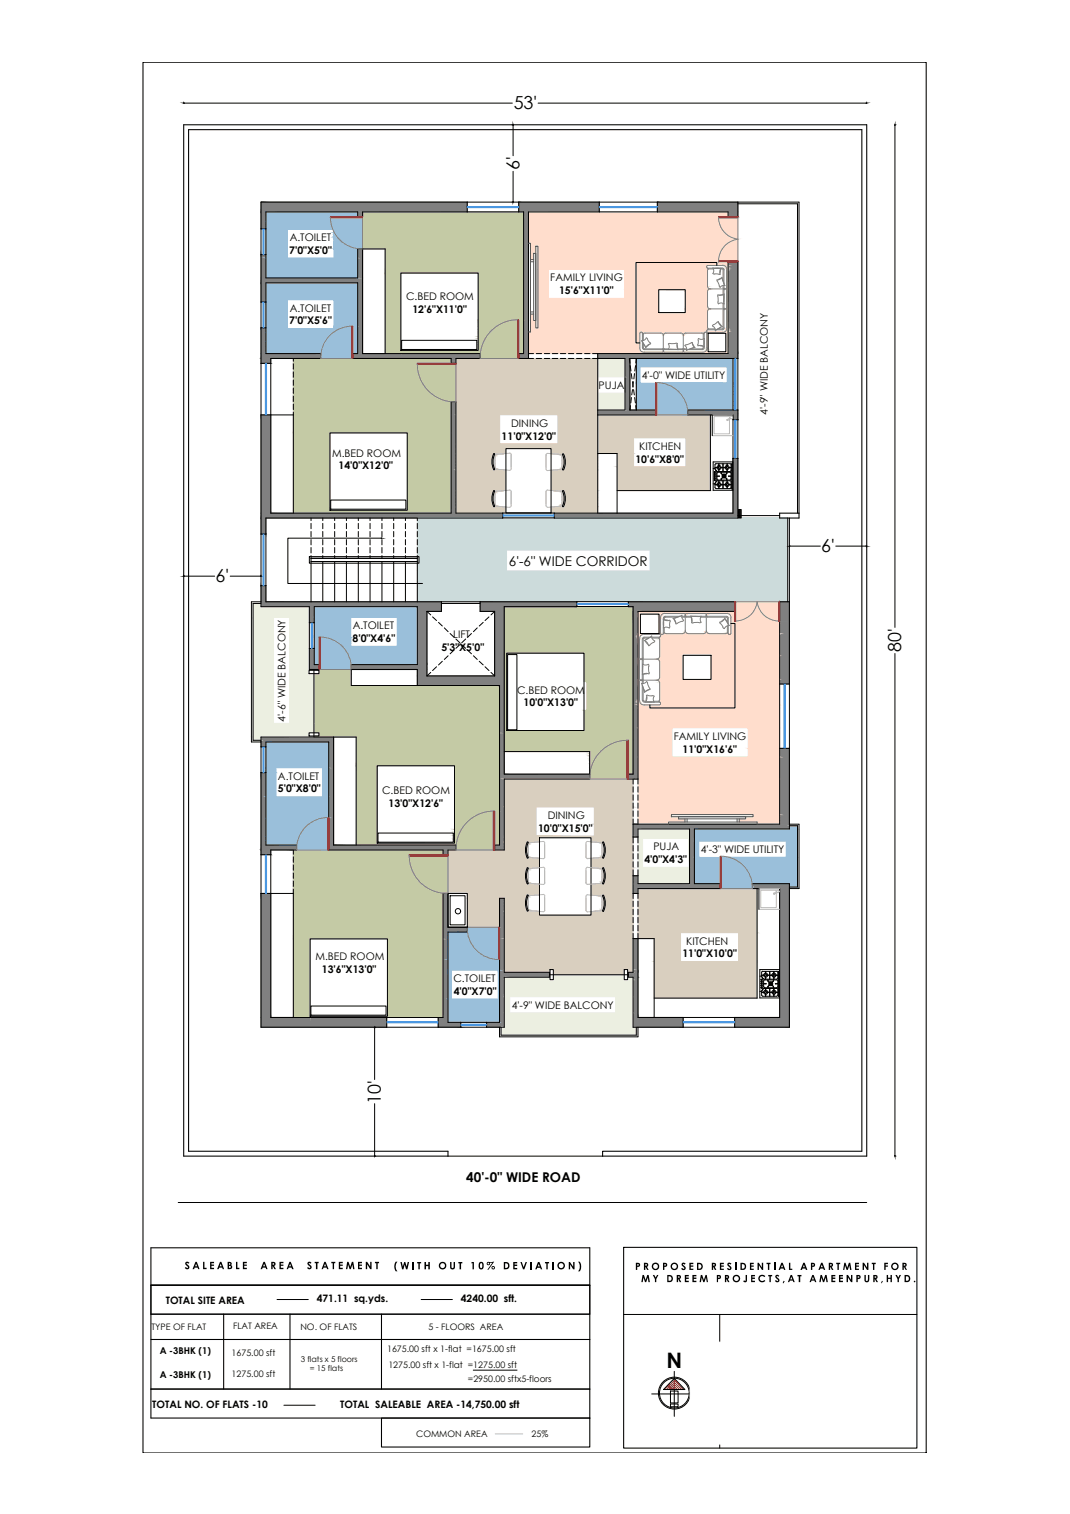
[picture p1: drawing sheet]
<svg xmlns="http://www.w3.org/2000/svg" width="297mm" height="420mm" viewBox="0 0 297 420" stroke-linecap="round" stroke-linejoin="round" font-family="sans-serif">
<defs><g id="words">
<text font-size="5.9" x="185.1" y="379.6">N</text>
<g font-size="5">
<text x="142.6" y="30.4">53'</text>
<text x="144.2" y="47.3" transform="rotate(-90 144.2 47.3)">6'</text>
<text x="228" y="153.3">6'</text>
<text x="59.8" y="161.6">6'</text>
<text x="250.2" y="180.9" transform="rotate(-90 250.2 180.9)">80'</text>
<text x="105.7" y="306.4" transform="rotate(-90 105.7 306.4)">10'</text>
</g>
<g font-size="3.7">
<text x="141.3" y="157">6'-6&quot; WIDE CORRIDOR</text>
<text x="129.4" y="328">40'-0&quot; WIDE ROAD</text>
</g>
<g font-size="2.9">
<text x="80.3" y="70.4">7'0&quot;X5'0&quot;</text>
<text x="80.4" y="66.9">A.TOILET</text>
<text x="112.7" y="83.3">C.BED ROOM</text>
<text x="152.8" y="78.1">FAMILY LIVING</text>
<text x="155.2" y="81.6">15'6&quot;X11'0&quot;</text>
<text x="80.4" y="86.5">A.TOILET</text>
<text x="114.5" y="86.8">12'6&quot;X11'0&quot;</text>
<text x="80.3" y="90">7'0&quot;X5'6&quot;</text>
<text x="166.2" y="107.9">PUJA</text>
<text x="178.2" y="105.2">4'-0&quot; WIDE UTILITY</text>
<text x="141.9" y="118.4">DINING</text>
<text x="213.2" y="115.1" transform="rotate(-90 213.2 115.1)">4'-9&quot; WIDE BALCONY</text>
<text x="139.3" y="122">11'0&quot;X12'0&quot;</text>
<text x="177.4" y="124.8">KITCHEN</text>
<text x="92.2" y="126.7">M.BED ROOM</text>
<text x="94" y="130.2">14'0&quot;X12'0&quot;</text>
<text x="176.4" y="128.4">10'6&quot;X8'0&quot;</text>
<text x="97.9" y="178.2">8'0&quot;X4'6&quot;</text>
<text x="97.9" y="174.7">A.TOILET</text>
<text x="125.8" y="177.1">LIFT</text>
<text x="122.5" y="180.6">5'3&quot;X5'0&quot;</text>
<text x="143.5" y="192.5">C.BED ROOM</text>
<text x="145.3" y="196">10'0&quot;X13'0&quot;</text>
<text x="79.3" y="200.2" transform="rotate(-90 79.3 200.2)">4'-6&quot; WIDE BALCONY</text>
<text x="187.1" y="205.4">FAMILY LIVING</text>
<text x="189.5" y="208.9">11'0&quot;X16'6&quot;</text>
<text x="77.2" y="216.4">A.TOILET</text>
<text x="77.2" y="219.9">5'0&quot;X8'0&quot;</text>
<text x="106.1" y="220.4">C.BED ROOM</text>
<text x="107.9" y="223.9">13'0&quot;X12'6&quot;</text>
<text x="152" y="227.3">DINING</text>
<text x="149.4" y="230.8">10'0&quot;X15'0&quot;</text>
<text x="178.9" y="239.5">4'0&quot;X4'3&quot;</text>
<text x="181.4" y="236">PUJA</text>
<text x="194.5" y="236.8">4'-3&quot; WIDE UTILITY</text>
<text x="190.5" y="262.2">KITCHEN</text>
<text x="87.6" y="266.4">M.BED ROOM</text>
<text x="89.4" y="269.9">13'6&quot;X13'0&quot;</text>
<text x="189.4" y="265.7">11'0&quot;X10'0&quot;</text>
<text x="125.9" y="272.6">C.TOILET</text>
<text x="126" y="276.1">4'0&quot;X7'0&quot;</text>
<text x="142.1" y="280">4'-9&quot; WIDE BALCONY</text>
</g>
<g font-size="2.8">
<text x="51.3" y="352.2">SALEABLE AREA STATEMENT</text>
<text x="109.3" y="352.3">(WITH OUT 10% DEVIATION)</text>
<text x="176.3" y="352.4">PROPOSED RESIDENTIAL APARTMENT FOR</text>
<text x="177.3" y="355.8">MY DREEM PROJECTS,AT AMEENPUR,HYD.</text>
<text x="46" y="361.9">TOTAL SITE AREA</text>
<text x="88" y="361.4">471.11 sq.yds.</text>
<text x="128" y="361.4">4240.00 sft.</text>
<text x="42.3" y="390.7">TOTAL NO. OF FLATS -10</text>
<text x="94.4" y="390.8">TOTAL SALEABLE AREA -14,750.00 sft</text>
</g>
<g font-size="2.6">
<text x="44.4" y="375.7">A -3BHK (1)</text>
<text x="44.4" y="382.4">A -3BHK (1)</text>
</g>
<g font-size="2.5">
<text x="42.1" y="369">TYPE OF FLAT</text>
<text x="64.7" y="368.9">FLAT AREA</text>
<text x="83.4" y="369">NO. OF FLATS</text>
<text x="118.9" y="369">5 - FLOORS AREA</text>
<text x="64.3" y="376.4">1675.00 sft</text>
<text x="107.5" y="375.1">1675.00 sft x 1-flat =1675.00 sft</text>
<text x="64.3" y="382.2">1275.00 sft</text>
<text x="107.8" y="379.7">1275.00 sft x 1-flat =1275.00 sft</text>
<text x="129.9" y="383.5">=2950.00 sftx5-floors</text>
<text x="115.5" y="398.7">COMMON AREA</text>
<text x="147.6" y="398.8">25%</text>
</g>
<g font-size="2.2">
<text x="83.5" y="377.9">3 flats x 5 floors</text>
<text x="86" y="380.6">= 15 flats</text>
</g>
</g></defs>
<!-- layer: 0 -->
<g fill="#808080" stroke="#808080" stroke-width=".28">
<path d="M202.1 58.8h2.7v1.4z"/>
<path d="M125.3 99.5h1.3v1.3z"/>
<path d="M123 235.9h1.4v1.3z"/>
<path d="M182.5 56.1l22.3 2.7v-2.7zM182.5 56.1l22.3 2.7h-22.3z"/>
<path d="M144 56.1l22.4 2.7v-2.7zM144 56.1l22.4 2.7h-22.4z"/>
<path d="M72.5 56.1l57.2 2.7v-2.7zM72.5 56.1l57.2 2.7h-57.2z"/>
<path d="M202.1 60.2h2.7zM202.1 58.8l2.7 1.4h-2.7z"/>
<path d="M99.3 58.8l1.4 1.4v-1.4zM99.3 58.8l1.4 1.4h-1.4z"/>
<path d="M72.5 58.8l1.3 4.7v-4.7zM72.5 58.8l1.3 4.7h-1.3z"/>
<path d="M99.3 69.1l1.4 8v-8zM99.3 69.1l1.4 8h-1.4z"/>
<path d="M72.5 70.7l1.3 6.4v-6.4zM72.5 70.7l1.3 6.4h-1.3z"/>
<path d="M72.5 77.1l28.2 1.4v-1.4zM72.5 77.1l28.2 1.4h-28.2z"/>
<path d="M72.5 78.5l1.3 5.3v-5.3zM72.5 78.5l1.3 5.3h-1.3z"/>
<path d="M202.1 72.6l2.7 25.5v-25.5zM202.1 72.6l2.7 25.5h-2.7z"/>
<path d="M145.4 58.8l1.3 39.3v-39.3zM145.4 58.8l1.3 39.3h-1.3z"/>
<path d="M99.3 78.5l1.4 19.6v-19.6zM99.3 78.5l1.4 19.6h-1.4z"/>
<path d="M72.5 91l1.3 7.1v-7.1zM72.5 91l1.3 7.1h-1.3z"/>
<path d="M97.9 98.1l35.4 .9v-.9zM97.9 98.1l35.4 .9h-35.4z"/>
<path d="M72.5 98.1l16.5 1v-1zM72.5 98.1l16.5 1h-16.5z"/>
<path d="M97.9 99l35.4 .5v-.5zM97.9 99l35.4 .5h-35.4z"/>
<path d="M165.9 98.1l38.9 1.4v-1.4zM165.9 98.1l38.9 1.4h-38.9z"/>
<path d="M144 98.1l2.7 1.4v-1.4zM144 98.1l2.7 1.4h-2.7z"/>
<path d="M97.9 99.5h35.4zM97.9 99.5h35.4z"/>
<path d="M72.5 99.1l16.5 .4v-.4zM72.5 99.1l16.5 .4h-16.5z"/>
<path d="M125.3 100.8h1.3zM125.3 99.5l1.3 1.3h-1.3z"/>
<path d="M72.5 99.5l2.7 1.3v-1.3zM72.5 99.5l2.7 1.3h-2.7z"/>
<path d="M173.5 99.5l1.4 14.3v-14.3zM173.5 99.5l1.4 14.3h-1.4z"/>
<path d="M191 113.8l13.8 .9v-.9zM191 113.8l13.8 .9h-13.8z"/>
<path d="M191 114.7l13.8 .4v-.4zM191 114.7l13.8 .4h-13.8z"/>
<path d="M165.9 113.8l16.1 1.3v-1.3zM165.9 113.8l16.1 1.3h-16.1z"/>
<path d="M203.5 115.1l1.3 1.4v-1.4zM203.5 115.1l1.3 1.4h-1.3z"/>
<path d="M203.5 127.2l1.3 15.2v-15.2zM203.5 127.2l1.3 15.2h-1.3z"/>
<path d="M125.3 111.5l1.3 30.9v-30.9zM125.3 111.5l1.3 30.9h-1.3z"/>
<path d="M72.5 115.1l2.7 27.3v-27.3zM72.5 115.1l2.7 27.3h-2.7z"/>
<path d="M153.9 142.4l50.9 1.3v-1.3zM153.9 142.4l50.9 1.3h-50.9z"/>
<path d="M153.9 143.7l50.9 .1zM153.9 143.7l50.9 .1z"/>
<path d="M72.5 142.4l67.1 1.4v-1.4zM72.5 142.4l67.1 1.4h-67.1z"/>
<path d="M72.5 143.8l1.3 4.4v-4.4zM72.5 143.8l1.3 4.4h-1.3z"/>
<path d="M72.5 162.5l1.3 4.5v-4.5zM72.5 162.5l1.3 4.5h-1.3z"/>
<path d="M174.4 167l29.5 1.3v-1.3zM174.4 167l29.5 1.3h-29.5z"/>
<path d="M174.4 168.3l29.5 .1zM174.4 168.3l29.5 .1z"/>
<path d="M133.3 167l26.8 1.4v-1.4zM133.3 167l26.8 1.4h-26.8z"/>
<path d="M72.5 167l50 1.4v-1.4zM72.5 167l50 1.4h-50z"/>
<path d="M175.8 168.4l28.1 1.3v-1.3zM175.8 168.4l28.1 1.3h-28.1z"/>
<path d="M133.3 168.4l6.7 1.3v-1.3zM133.3 168.4l6.7 1.3h-6.7z"/>
<path d="M115.9 168.4l6.6 1.3v-1.3zM115.9 168.4l6.6 1.3h-6.6z"/>
<path d="M216.4 167l2.7 5.4v-5.4zM216.4 167l2.7 5.4h-2.7z"/>
<path d="M85.9 168.4l1.3 4.4v-4.4zM85.9 168.4l1.3 4.4h-1.3z"/>
<path d="M115.9 169.7l2.6 14.7v-14.7zM115.9 169.7l2.6 14.7h-2.6z"/>
<path d="M85.9 180l1.3 4.4v-4.4zM85.9 180l1.3 4.4h-1.3z"/>
<path d="M97.5 184.4l21 .9v-.9zM97.5 184.4l21 .9h-21z"/>
<path d="M97.5 185.3l21 .5v-.5zM97.5 185.3l21 .5h-21z"/>
<path d="M85.9 184.4l2.7 1.4v-1.4zM85.9 184.4l2.7 1.4h-2.7z"/>
<path d="M137.3 169.7l2.7 17.9v-17.9zM137.3 169.7l2.7 17.9h-2.7z"/>
<path d="M115.9 185.8l2.6 1.8v-1.8zM115.9 185.8l2.6 1.8h-2.6z"/>
<path d="M216.4 172.4l2.7 17.4v-17.4zM216.4 172.4l2.7 17.4h-2.7z"/>
<path d="M115.9 187.6l24.1 2.6v-2.6zM115.9 187.6l24.1 2.6h-24.1z"/>
<path d="M72.5 204.6l20.1 1.3v-1.3zM72.5 204.6l20.1 1.3h-20.1z"/>
<path d="M72.5 205.9l1.3 1.4v-1.4zM72.5 205.9l1.3 1.4h-1.3z"/>
<path d="M175.8 169.7l1.3 45.1v-45.1zM175.8 169.7l1.3 45.1h-1.3z"/>
<path d="M138.7 190.2l1.3 24.6v-24.6zM138.7 190.2l1.3 24.6h-1.3z"/>
<path d="M138.7 214.8l25 .8v-.8zM138.7 214.8l25 .8h-25z"/>
<path d="M174.4 214.8l2.7 1.4v-1.4zM174.4 214.8l2.7 1.4h-2.7z"/>
<path d="M138.7 215.6l25 .6v-.6zM138.7 215.6l25 .6h-25z"/>
<path d="M216.4 207.7l2.7 21v-21zM216.4 207.7l2.7 21h-2.7z"/>
<path d="M175.8 228.7l43.3 1.3v-1.3zM175.8 228.7l43.3 1.3h-43.3z"/>
<path d="M175.8 230l1.3 2.3v-2.3zM175.8 230l1.3 2.3h-1.3z"/>
<path d="M138.7 216.2l1.3 18.3v-18.3zM138.7 216.2l1.3 18.3h-1.3z"/>
<path d="M91.3 205.9l1.3 28.6v-28.6zM91.3 205.9l1.3 28.6h-1.3z"/>
<path d="M72.5 214.4l1.3 20.1v-20.1zM72.5 214.4l1.3 20.1h-1.3z"/>
<path d="M91.3 234.5l35.3 .8v-.8zM91.3 234.5l35.3 .8h-35.3z"/>
<path d="M72.5 234.5l9.8 .9v-.9zM72.5 234.5l9.8 .9h-9.8z"/>
<path d="M91.3 235.3l35.3 .6v-.6zM91.3 235.3l35.3 .6h-35.3z"/>
<path d="M137.3 234.5l2.7 1.4v-1.4zM137.3 234.5l2.7 1.4h-2.7z"/>
<path d="M91.3 235.9h35.3zM91.3 235.9h35.3z"/>
<path d="M72.5 235.4l9.8 .5v-.5zM72.5 235.4l9.8 .5h-9.8z"/>
<path d="M123 237.2h1.4zM123 235.9l1.4 1.3h-1.4z"/>
<path d="M72.5 235.9l2.7 1.3v-1.3zM72.5 235.9l2.7 1.3h-2.7z"/>
<path d="M191.4 230l1.4 15.2v-15.2zM191.4 230l1.4 15.2h-1.4z"/>
<path d="M175.8 243l1.3 2.2v-2.2zM175.8 243l1.3 2.2h-1.3z"/>
<path d="M208.9 245.2l10.2 1v-1zM208.9 245.2l10.2 1h-10.2z"/>
<path d="M208.9 246.2l10.2 .4v-.4zM208.9 246.2l10.2 .4h-10.2z"/>
<path d="M175.8 245.2l24.1 1.4v-1.4zM175.8 245.2l24.1 1.4h-24.1z"/>
<path d="M175.8 246.6l1.3 1.3v-1.3zM175.8 246.6l1.3 1.3h-1.3z"/>
<path d="M123 247.9l1.4 9.4v-9.4zM123 247.9l1.4 9.4h-1.4z"/>
<path d="M123 257.3l6.7 .5v-.5zM123 257.3l6.7 .5h-6.7z"/>
<path d="M123 257.8l6.7 .9v-.9zM123 257.8l6.7 .9h-6.7z"/>
<path d="M175.8 260.5l1.3 9.3v-9.3zM175.8 260.5l1.3 9.3h-1.3z"/>
<path d="M138.7 249.3l1.3 20.5v-20.5zM138.7 249.3l1.3 20.5h-1.3z"/>
<path d="M174.4 269.8l2.7 1.4v-1.4zM174.4 269.8l2.7 1.4h-2.7z"/>
<path d="M138.7 269.8l13.8 1.4v-1.4zM138.7 269.8l13.8 1.4h-13.8z"/>
<path d="M216.4 246.6l2.7 35.8v-35.8zM216.4 246.6l2.7 35.8h-2.7z"/>
<path d="M175.8 271.2l1.3 11.2v-11.2zM175.8 271.2l1.3 11.2h-1.3z"/>
<path d="M123 258.7l1.4 23.7v-23.7zM123 258.7l1.4 23.7h-1.4z"/>
<path d="M72.5 247.9l2.7 34.5v-34.5zM72.5 247.9l2.7 34.5h-2.7z"/>
<path d="M138.7 271.2l1.3 12.5v-12.5zM138.7 271.2l1.3 12.5h-1.3z"/>
<path d="M121.7 282.4l2.7 1.3v-1.3zM121.7 282.4l2.7 1.3h-2.7z"/>
<path d="M203.9 282.4l15.2 2.7v-2.7zM203.9 282.4l15.2 2.7h-15.2z"/>
<path d="M175.8 282.4l13.8 2.7v-2.7zM175.8 282.4l13.8 2.7h-13.8z"/>
<path d="M135.1 283.7l4.9 1.4v-1.4zM135.1 283.7l4.9 1.4h-4.9z"/>
<path d="M121.7 283.7l6.2 1.4v-1.4zM121.7 283.7l6.2 1.4h-6.2z"/>
<path d="M72.5 282.4l34.8 2.7v-2.7zM72.5 282.4l34.8 2.7h-34.8z"/>
</g>
<!-- layer: hatch -->
<g fill="#c4caa5" stroke="#c4caa5" stroke-width=".28">
<path d="M174.1 205.4h.1z"/>
<path d="M173.5 205.5h.6z"/>
<path d="M163.7 215.6h10.4v.6z"/>
<path d="M113.6 237.2h9.4z"/>
<path d="M136.9 225.1h.2z"/>
<path d="M136.5 225.2l.4-.1z"/>
<path d="M126.6 235v.3z"/>
<path d="M126.6 235h10.3v.9z"/>
<path d="M115.9 100.8h9.4z"/>
<path d="M143.7 88.8h.1z"/>
<path d="M143.1 88.8h.6z"/>
<path d="M133.3 98.2h10.4v1.3z"/>
<path d="M140 168.4l35.8 12.9v-12.9zM140 168.4l35.8 12.9h-35.8z"/>
<path d="M162.1 181.3l13.7 7.8v-7.8zM162.1 181.3l13.7 7.8h-13.7z"/>
<path d="M162.9 189.1l12.9 8v-8zM162.9 189.1l12.9 8h-12.9z"/>
<path d="M162.1 197.1l13.7 5.6v-5.6zM162.1 197.1l13.7 5.6h-13.7z"/>
<path d="M140 181.3l.7 21.4v-21.4zM140 181.3l.7 21.4h-.7z"/>
<path d="M140 202.7l35.8 2.7v-2.7zM140 202.7l35.8 2.7h-35.8z"/>
<path d="M174.1 205.4h1.7zM174.1 205.4h1.7z"/>
<path d="M140 205.4h34.1zM140 205.4h34.1z"/>
<path d="M174.2 205.4h1.6zM174.2 205.4h1.6z"/>
<path d="M174.1 205.4h.1zM174.1 205.4h.1z"/>
<path d="M140 205.4h34.1zM140 205.4l33.5 .1z"/>
<path d="M173.5 205.5h.6zM173.1 205.5h1z"/>
<path d="M140 205.5h33.5zM140 205.5h33z"/>
<path d="M173.1 205.5h1zM172.9 205.5h1.2z"/>
<path d="M140 205.5h32.9zM140 205.5h33z"/>
<path d="M172.9 205.5h1.2zM172.8 205.5h1.3z"/>
<path d="M140 205.5h32.8zM140 205.5h32.9z"/>
<path d="M172.8 205.5l1.3 .2zM172.2 205.7h1.9z"/>
<path d="M140 205.5h32.8zM140 205.5l32.2 .2z"/>
<path d="M140 205.7h32.2zM140 205.7h31.7z"/>
<path d="M172.2 205.7l1.9 .1zM171.6 205.8h2.5z"/>
<path d="M140 205.7h31.7zM140 205.7l31.6 .1z"/>
<path d="M171.6 205.8h2.5zM171.6 205.8h2.5z"/>
<path d="M140 205.8h31.6zM140 205.8h31.6z"/>
<path d="M171.6 205.8l2.5 .2v-.2zM171 206l.6-.2 2.5 .2z"/>
<path d="M140 205.8l31 .2 .6-.2zM140 205.8l31 .2h-31z"/>
<path d="M171 206l3.1 .1zM170.5 206.1h3.6z"/>
<path d="M140 206h31zM140 206l30.5 .1z"/>
<path d="M170.5 206.1l3.6 .1zM170.4 206.2h3.7z"/>
<path d="M140 206.1h30.5zM140 206.1l30.4 .1z"/>
<path d="M140 206.2h30.3zM140 206.2h30.4z"/>
<path d="M170.4 206.2l3.7 .2v-.2zM169.8 206.4l.6-.2 3.7 .2z"/>
<path d="M140 206.2l29.8 .2 .5-.2zM140 206.2l29.8 .2h-29.8z"/>
<path d="M169.8 206.4l4.3 .3v-.3zM169.3 206.7l.5-.3 4.3 .3z"/>
<path d="M140 206.4l29.3 .3 .5-.3zM140 206.4l29.3 .3h-29.3z"/>
<path d="M169.3 206.7h4.8zM169.2 206.7h4.9z"/>
<path d="M140 206.7h29.2zM140 206.7h29.3z"/>
<path d="M169.2 206.7h4.9zM169.2 206.7h4.9z"/>
<path d="M140 206.7h29.2zM140 206.7h29.2z"/>
<path d="M169.2 206.7l4.9 .4v-.4zM168.6 207.1l.6-.4 4.9 .4z"/>
<path d="M140 206.7l28.6 .4 .6-.4zM140 206.7l28.6 .4h-28.6z"/>
<path d="M140 207.1l28.2 .2 .4-.2zM140 207.1l28.2 .2h-28.2z"/>
<path d="M168.6 207.1l5.5 .2v-.2zM168.1 207.3l.5-.2 5.5 .2z"/>
<path d="M140 207.3h28.2zM140 207.3h28.1z"/>
<path d="M168.1 207.3l6 .1zM168.1 207.3l6 .1z"/>
<path d="M140 207.3h28.1zM140 207.3l28.1 .1z"/>
<path d="M168.1 207.4l6 .4v-.4zM167.6 207.8l.5-.4 6 .4z"/>
<path d="M140 207.4l27.6 .4 .5-.4zM140 207.4l27.6 .4h-27.6z"/>
<path d="M140 207.8l27.2 .3 .4-.3zM140 207.8l27.2 .3h-27.2z"/>
<path d="M167.6 207.8l6.5 .4v-.4zM167.2 208.2l.4-.4 6.5 .4z"/>
<path d="M140 208.1l27.2 .1zM140 208.1l27.2 .1z"/>
<path d="M167.2 208.2h6.9zM167.2 208.2h6.9z"/>
<path d="M140 208.2h27.2zM140 208.2h27.1z"/>
<path d="M140 208.2l26.7 .4 .4-.4zM140 208.2l26.7 .4h-26.7z"/>
<path d="M167.1 208.2l7 .5v-.5zM167.1 208.2l7 .5h-7.4z"/>
<path d="M163.7 208.6h3zM163.7 208.6l3 .1z"/>
<path d="M166.7 208.7l7.4 .3v-.3zM166.7 208.7l7.4 .3h-7.8z"/>
<path d="M163.7 208.7l2.6 .3 .4-.3zM163.7 208.7l2.6 .3h-2.6z"/>
<path d="M166.3 209l7.8 .1zM166.3 209l7.8 .1z"/>
<path d="M163.7 209l2.6 .1zM163.7 209l2.6 .1z"/>
<path d="M166.3 209.1h7.8zM166.2 209.1h7.9z"/>
<path d="M163.7 209.1h2.5zM163.7 209.1h2.6z"/>
<path d="M166.2 209.1l7.9 .5v-.5zM166.2 209.1l7.9 .5h-8.3z"/>
<path d="M163.7 209.1l2.1 .5 .4-.5zM163.7 209.1l2.1 .5h-2.1z"/>
<path d="M163.7 209.6l1.8 .5 .3-.5zM163.7 209.6l1.8 .5h-1.8z"/>
<path d="M165.8 209.6l8.3 .5v-.5zM165.8 209.6l8.3 .5h-8.6z"/>
<path d="M163.7 210.1h1.8zM163.7 210.1h1.8z"/>
<path d="M165.5 210.1h8.6zM165.5 210.1h8.6z"/>
<path d="M163.7 210.1h1.8zM163.7 210.1h1.8z"/>
<path d="M165.5 210.1l8.6 .6v-.6zM165.5 210.1l8.6 .6h-9z"/>
<path d="M163.7 210.1l1.4 .6 .4-.6zM163.7 210.1l1.4 .6h-1.4z"/>
<path d="M163.7 210.7l1.1 .5 .3-.5zM163.7 210.7l1.1 .5h-1.1z"/>
<path d="M165.1 210.7l9 .5v-.5zM165.1 210.7l9 .5h-9.3z"/>
<path d="M163.7 211.2h1.1zM163.7 211.2h1.1z"/>
<path d="M164.8 211.2h9.3zM164.8 211.2h9.3z"/>
<path d="M163.7 211.2h1.1zM163.7 211.2h1.1z"/>
<path d="M164.8 211.2l9.3 .7v-.7zM164.8 211.2l9.3 .7h-9.6z"/>
<path d="M163.7 211.2l.8 .7 .3-.7zM163.7 211.2l.8 .7h-.8z"/>
<path d="M163.7 211.9l.6 .4 .2-.4zM163.7 211.9l.6 .4h-.6z"/>
<path d="M164.5 211.9l9.6 .4v-.4zM164.5 211.9l9.6 .4h-9.8z"/>
<path d="M163.7 212.3h.6zM163.7 212.3h.6z"/>
<path d="M164.3 212.3l9.8 .1zM164.3 212.3l9.8 .1z"/>
<path d="M163.7 212.3l.6 .1zM163.7 212.3l.6 .1z"/>
<path d="M164.3 212.4l9.8 .8v-.8zM164.3 212.4l9.8 .8h-10z"/>
<path d="M163.7 212.4l.4 .8 .2-.8zM163.7 212.4l.4 .8h-.4z"/>
<path d="M163.7 213.2l.2 .4 .2-.4zM163.7 213.2l.2 .4h-.2z"/>
<path d="M164.1 213.2l10 .4v-.4zM164.1 213.2l10 .4h-10.2z"/>
<path d="M163.7 213.6h.2zM163.7 213.6h.2z"/>
<path d="M163.9 213.6h10.2zM163.9 213.6h10.2z"/>
<path d="M163.7 213.6h.2zM163.7 213.6h.2z"/>
<path d="M174.4 205.4l1.4 9.4v-9.4zM174.4 205.4l1.4 9.4h-1.4z"/>
<path d="M163.9 213.6l10.2 1.2v-1.2zM163.9 213.6l10.2 1.2h-10.4z"/>
<path d="M163.7 213.6v1.2l.2-1.2zM163.7 213.6v1.2z"/>
<path d="M163.7 214.8l10.4 .8v-.8zM163.7 214.8l10.4 .8h-10.4z"/>
<path d="M163.7 216.2h10.4zM163.7 215.6l10.4 .6h-10.4z"/>
<path d="M81.4 235.9l41.6 1.3v-1.3zM81.4 235.9l41.6 1.3h-41.6z"/>
<path d="M81.4 237.2h32.2zM81.4 237.2h32.2z"/>
<path d="M81.4 237.2l32.2 .2v-.2zM81.4 237.2l32.2 .2h-32.2z"/>
<path d="M81.4 237.4l32.2 .2v-.2zM81.4 237.4l32.2 .2h-32.2z"/>
<path d="M113.6 237.6h10.8zM113.6 237.6h10.8z"/>
<path d="M113.6 237.6l10.8 .5v-.5zM113.6 237.6l10.8 .5h-10.7z"/>
<path d="M81.4 237.6l32.3 .5-.1-.5zM81.4 237.6l32.3 .5h-32.3z"/>
<path d="M113.7 238.1l10.7 .5v-.5zM113.7 238.1l10.7 .5h-10.7z"/>
<path d="M81.4 238.1l32.3 .5v-.5zM81.4 238.1l32.3 .5h-32.3z"/>
<path d="M113.7 238.6l10.7 .1zM113.7 238.6l10.7 .1z"/>
<path d="M81.4 238.6l32.3 .1zM81.4 238.6l32.3 .1z"/>
<path d="M113.7 238.7l10.7 .1zM113.7 238.7l10.7 .1z"/>
<path d="M81.4 238.7l32.3 .1zM81.4 238.7l32.3 .1z"/>
<path d="M113.7 238.8l10.7 .6v-.6zM113.7 238.8l10.7 .6h-10.6z"/>
<path d="M81.4 238.8l32.4 .6-.1-.6zM81.4 238.8l32.4 .6h-32.4z"/>
<path d="M113.8 239.4l10.6 .5v-.5zM113.8 239.4l10.6 .5h-10.5z"/>
<path d="M81.4 239.4l32.5 .5-.1-.5zM81.4 239.4l32.5 .5h-32.5z"/>
<path d="M113.9 239.9h10.5zM113.9 239.9h10.5z"/>
<path d="M81.4 239.9h32.5zM81.4 239.9h32.5z"/>
<path d="M81.4 239.9l32.5 .1zM81.4 239.9l32.5 .1z"/>
<path d="M113.9 239.9l10.5 .7v-.7zM113.9 239.9l10.5 .7h-10.3z"/>
<path d="M81.4 240l32.7 .6-.2-.6zM81.4 240l32.7 .6h-32.7z"/>
<path d="M114.1 240.6l10.3 .4v-.4zM114.1 240.6l10.3 .4h-10.2z"/>
<path d="M81.4 240.6l32.8 .4-.1-.4zM81.4 240.6l32.8 .4h-32.8z"/>
<path d="M114.2 241l10.2 .1zM114.2 241l10.2 .1z"/>
<path d="M81.4 241l32.9 .1zM81.4 241l32.9 .1z"/>
<path d="M114.3 241.1l10.1 .1zM114.3 241.1l10.1 .1z"/>
<path d="M81.4 241.1l32.9 .1zM81.4 241.1l32.9 .1z"/>
<path d="M114.3 241.2l10.1 .5v-.5zM114.3 241.2l10.1 .5h-9.9z"/>
<path d="M81.4 241.2l33.1 .5-.2-.5zM81.4 241.2l33.1 .5h-33.1z"/>
<path d="M114.5 241.7l9.9 .5v-.5zM114.5 241.7l9.9 .5h-9.6z"/>
<path d="M81.4 241.7l33.4 .5-.3-.5zM81.4 241.7l33.4 .5h-33.4z"/>
<path d="M114.8 242.2l9.6 .1zM114.8 242.2l9.6 .1z"/>
<path d="M81.4 242.2l33.4 .1zM81.4 242.2l33.4 .1z"/>
<path d="M81.4 242.3h33.4zM81.4 242.3h33.4z"/>
<path d="M114.8 242.3l9.6 .5v-.5zM114.8 242.3l9.6 .5h-9.3z"/>
<path d="M81.4 242.3l33.7 .5-.3-.5zM81.4 242.3l33.7 .5h-33.7z"/>
<path d="M115.1 242.8l9.3 .5v-.5zM115.1 242.8l9.3 .5h-9z"/>
<path d="M81.4 242.8l34 .5-.3-.5zM81.4 242.8l34 .5h-34z"/>
<path d="M115.4 243.3h9zM115.4 243.3h9z"/>
<path d="M81.4 243.3h34zM81.4 243.3h34z"/>
<path d="M81.4 243.3l34 .1zM81.4 243.3l34 .1z"/>
<path d="M115.4 243.3l9 .6v-.6zM115.4 243.3l9 .6h-8.6z"/>
<path d="M81.4 243.4l34.4 .5-.4-.5zM81.4 243.4l34.4 .5h-34.4z"/>
<path d="M115.8 243.9l8.6 .4v-.4zM115.8 243.9l8.6 .4h-8.3z"/>
<path d="M81.4 243.9l34.7 .4-.3-.4zM81.4 243.9l34.7 .4h-34.7z"/>
<path d="M116.1 244.3h8.3zM116.1 244.3h8.3z"/>
<path d="M81.4 244.3h34.7zM81.4 244.3h34.7z"/>
<path d="M81.4 244.3h34.8zM81.4 244.3h34.8z"/>
<path d="M116.1 244.3l8.3 .5v-.5zM116.1 244.3l8.3 .5h-7.8z"/>
<path d="M81.4 244.3l35.2 .5-.4-.5zM81.4 244.3l35.2 .5h-35.2z"/>
<path d="M116.6 244.8l7.8 .4v-.4zM116.6 244.8l7.8 .4h-7.4z"/>
<path d="M81.4 244.8l35.6 .4-.4-.4zM81.4 244.8l35.6 .4h-35.6z"/>
<path d="M117 245.2h7.4zM117 245.2h7.4z"/>
<path d="M81.4 245.2h35.6zM81.4 245.2h35.6z"/>
<path d="M81.4 245.2h35.7zM81.4 245.2h35.7z"/>
<path d="M117 245.2l7.4 .5v-.5zM117 245.2l7.4 .5h-6.9z"/>
<path d="M81.4 245.2l36.1 .5-.4-.5zM81.4 245.2l36.1 .5h-36.1z"/>
<path d="M117.5 245.7l6.9 .3v-.3zM117.5 245.7l6.9 .3h-6.4z"/>
<path d="M81.4 245.7l36.6 .3-.5-.3zM81.4 245.7l36.6 .3h-36.6z"/>
<path d="M118 246h6.4zM118 246h6.4z"/>
<path d="M81.4 246h36.6zM81.4 246h36.6z"/>
<path d="M118 246h6.4zM118 246h6.4z"/>
<path d="M81.4 246h36.6zM81.4 246h36.6z"/>
<path d="M118.1 246l6.3 .4v-.4zM118.1 246l6.3 .4h-5.8z"/>
<path d="M81.4 246l37.2 .4-.6-.4zM81.4 246l37.2 .4h-37.2z"/>
<path d="M81.4 246.4l37.6 .2-.4-.2zM81.4 246.4l37.6 .2h-37.6z"/>
<path d="M118.6 246.4l5.8 .3v-.3zM118.6 246.4l5.8 .3h-5.3z"/>
<path d="M81.4 246.6l37.7 .1zM81.4 246.6l37.7 .1z"/>
<path d="M119.1 246.7h5.3zM119.1 246.7h5.3z"/>
<path d="M81.4 246.7h37.7zM81.4 246.7h37.7z"/>
<path d="M119.1 246.7l5.3 .3v-.3zM119.1 246.7l5.3 .3h-4.7z"/>
<path d="M81.4 246.7l38.3 .3-.6-.3zM81.4 246.7l38.3 .3h-38.3z"/>
<path d="M119.7 247l4.7 .2v-.2zM119.7 247l4.7 .2h-4.2z"/>
<path d="M81.4 247l38.8 .2-.5-.2zM81.4 247l38.8 .2h-38.8z"/>
<path d="M120.2 247.2h4.2zM120.2 247.2h4.2z"/>
<path d="M81.4 247.2h38.8zM81.4 247.2h38.8z"/>
<path d="M81.4 247.2h38.8zM81.4 247.2h38.8z"/>
<path d="M120.2 247.2l4.2 .2v-.2zM120.2 247.2l4.2 .2h-3.5z"/>
<path d="M81.4 247.2l39.5 .2-.7-.2zM81.4 247.2l39.5 .2h-39.5z"/>
<path d="M120.9 247.4l3.5 .2zM120.9 247.4l3.5 .2z"/>
<path d="M81.4 247.4l40 .2zM81.4 247.4l40 .2z"/>
<path d="M121.4 247.6h3zM121.4 247.6h3z"/>
<path d="M81.4 247.6h40zM81.4 247.6h40zM81.4 247.6h40zM81.4 247.6h40z"/>
<path d="M121.4 247.6l3 .1v-.1zM121.4 247.6l3 .1z"/>
<path d="M81.4 247.6l40.8 .1-.8-.1zM81.4 247.6l40.8 .1h-40.8z"/>
<path d="M122.2 247.7l2.2 .1zM122.2 247.7l2.2 .1z"/>
<path d="M81.4 247.7l41.2 .1zM81.4 247.7l41.2 .1z"/>
<path d="M122.6 247.8h1.8zM122.6 247.8h1.8z"/>
<path d="M81.4 247.8h41.2zM81.4 247.8h41.2z"/>
<path d="M122.6 247.8h1.8zM122.6 247.8h1.8z"/>
<path d="M81.4 247.8h41.2zM81.4 247.8h41.2z"/>
<path d="M122.6 247.8l1.8 .1zM122.6 247.8l1.8 .1z"/>
<path d="M81.4 247.8l42.4 .1zM81.4 247.8l42.4 .1z"/>
<path d="M81.4 247.9l41.6 12.7v-12.7zM81.4 247.9l41.6 12.7h-41.6z"/>
<path d="M107.6 260.6l15.4 21.4v-21.4zM107.6 260.6l15.4 21.4h-15.4z"/>
<path d="M81.4 260.6l4.7 21.4v-21.4zM81.4 260.6l4.7 21.4h-4.7z"/>
<path d="M81.4 282l41.6 .4v-.4zM81.4 282l41.6 .4h-41.6z"/>
<path d="M87.2 185.8l10.3 .2v-.2zM87.2 185.8l10.3 .2h-10.3z"/>
<path d="M88.5 186l9 .9v-.9zM88.5 186l9 .9h-9z"/>
<path d="M87.2 186.9l10.3 3.3v-3.3zM87.2 186.9l10.3 3.3h-10.3z"/>
<path d="M87.2 190.2l51.5 13.2v-13.2zM87.2 190.2l51.5 13.2h-51.5z"/>
<path d="M88.5 203.4l50.2 .9v-.9zM88.5 203.4l50.2 .9h-50.2z"/>
<path d="M87.2 204.3l51.5 .3v-.3zM87.2 204.3l51.5 .3h-51.5z"/>
<path d="M98.9 204.6l39.8 7.9v-7.9zM98.9 204.6l39.8 7.9h-39.8z"/>
<path d="M126.2 212.5l12.5 12.6v-12.6zM126.2 212.5l12.5 12.6h-12.5z"/>
<path d="M136.9 225.1h1.8zM136.9 225.1h1.8z"/>
<path d="M126.2 225.1h10.7zM126.2 225.1h10.7z"/>
<path d="M137.1 225.1h1.6zM137.1 225.1h1.6z"/>
<path d="M126.2 225.1h10.7zM126.2 225.1l10.3 .1z"/>
<path d="M136.5 225.2h.4zM136 225.2h.9z"/>
<path d="M126.2 225.2h10.3zM126.2 225.2h9.7z"/>
<path d="M136 225.2h.9zM135.8 225.2h1.1z"/>
<path d="M126.2 225.2h9.6zM126.2 225.2h9.7z"/>
<path d="M135.8 225.2h1.1zM135.7 225.2h1.2z"/>
<path d="M126.2 225.2h9.5zM126.2 225.2h9.6z"/>
<path d="M135.7 225.2l1.2 .1zM135.2 225.3h1.7z"/>
<path d="M126.2 225.2h9.5zM126.2 225.2l9 .1z"/>
<path d="M126.2 225.3h9zM126.2 225.3l8.4 .1z"/>
<path d="M135.2 225.3l1.7 .1zM134.5 225.4h2.4z"/>
<path d="M126.2 225.4h8.3zM126.2 225.4h8.4z"/>
<path d="M134.5 225.4l2.4 .1zM134.5 225.4l2.4 .1z"/>
<path d="M126.2 225.4h8.3zM126.2 225.4l8.2 .1z"/>
<path d="M134.5 225.5l2.4 .1zM134 225.6h2.9z"/>
<path d="M126.2 225.5h8.2zM126.2 225.5l7.8 .1z"/>
<path d="M134 225.6l2.9 .2v-.2zM133.5 225.8l.5-.2 2.9 .2z"/>
<path d="M126.2 225.6l7.3 .2 .5-.2zM126.2 225.6l7.3 .2h-7.3z"/>
<path d="M133.5 225.8h3.4zM133.3 225.8h3.6z"/>
<path d="M126.2 225.8h7.3zM126.2 225.8h7.1z"/>
<path d="M133.3 225.8h3.6zM133.3 225.8h3.6z"/>
<path d="M126.2 225.8h7.1zM126.2 225.8h7z"/>
<path d="M133.3 225.8l3.6 .3v-.3zM132.8 226.1l.5-.3 3.6 .3z"/>
<path d="M126.2 225.8l6.6 .3 .4-.3zM126.2 225.8l6.6 .3h-6.6z"/>
<path d="M126.2 226.1l6.1 .2 .5-.2zM126.2 226.1l6.1 .2h-6.1z"/>
<path d="M132.8 226.1l4.1 .3v-.3zM132.2 226.4l.6-.3 4.1 .3z"/>
<path d="M126.2 226.3h6.1zM126.2 226.3l6 .1z"/>
<path d="M132.2 226.4h4.7zM132.1 226.4h4.8z"/>
<path d="M126.2 226.4h6zM126.2 226.4h5.9z"/>
<path d="M132.1 226.4l4.8 .3v-.3zM131.6 226.7l.5-.3 4.8 .3z"/>
<path d="M126.2 226.4l5.4 .3 .5-.3zM126.2 226.4l5.4 .3h-5.4z"/>
<path d="M131.6 226.7l5.3 .2v-.2zM131.3 226.9l.3-.2 5.3 .2z"/>
<path d="M126.2 226.7l5 .2 .4-.2zM126.2 226.7l5 .2h-5z"/>
<path d="M131.3 226.9l5.6 .1zM131.1 227h5.8z"/>
<path d="M126.2 226.9h5zM126.2 226.9l4.9 .1z"/>
<path d="M131.1 227l5.8 .1zM131.1 227l5.8 .1z"/>
<path d="M126.2 227h4.9zM126.2 227l4.8 .1z"/>
<path d="M131 227.1l5.9 .3v-.3zM130.6 227.4l.4-.3 5.9 .3z"/>
<path d="M126.2 227.1l4.4 .3 .4-.3zM126.2 227.1l4.4 .3h-4.4z"/>
<path d="M126.2 227.4l4 .3 .4-.3zM126.2 227.4l4 .3h-4z"/>
<path d="M130.6 227.4l6.3 .4v-.4zM130.1 227.8l.5-.4 6.3 .4z"/>
<path d="M126.2 227.7h4zM126.2 227.7l3.9 .1z"/>
<path d="M130.1 227.8l6.8 .1zM130 227.9h6.9z"/>
<path d="M126.2 227.8h3.9zM126.2 227.8l3.8 .1z"/>
<path d="M130 227.9l6.9 .3v-.3zM129.7 228.2l.3-.3 6.9 .3z"/>
<path d="M126.2 227.9l3.5 .3 .3-.3zM126.2 227.9l3.5 .3h-3.5z"/>
<path d="M126.2 228.2l3.1 .3 .4-.3zM126.2 228.2l3.1 .3h-3.1z"/>
<path d="M129.7 228.2l7.2 .5v-.5zM129.7 228.2l7.2 .5h-7.7z"/>
<path d="M126.2 228.5l3 .2 .1-.2zM126.2 228.5l3 .2h-3z"/>
<path d="M129.2 228.7l7.7 .1zM129.2 228.7l7.7 .1h-7.8z"/>
<path d="M126.2 228.7h3zM126.2 228.7l2.9 .1z"/>
<path d="M129.1 228.8l7.8 .4v-.4zM129.1 228.8l7.8 .4h-8.1z"/>
<path d="M126.2 228.8l2.6 .4 .3-.4zM126.2 228.8l2.6 .4h-2.6z"/>
<path d="M126.2 229.2l2.4 .3 .2-.3zM126.2 229.2l2.4 .3h-2.4z"/>
<path d="M128.8 229.2l8.1 .5v-.5zM128.8 229.2l8.1 .5h-8.5z"/>
<path d="M126.2 229.5l2.2 .2 .2-.2zM126.2 229.5l2.2 .2h-2.2z"/>
<path d="M128.4 229.7l8.5 .1v-.1zM128.4 229.7l8.5 .1h-8.6z"/>
<path d="M126.2 229.7l2.1 .1 .1-.1zM126.2 229.7l2.1 .1h-2.1z"/>
<path d="M128.3 229.8l8.6 .4v-.4zM128.3 229.8l8.6 .4h-8.8z"/>
<path d="M126.2 229.8l1.9 .4 .2-.4zM126.2 229.8l1.9 .4h-1.9z"/>
<path d="M128.1 230.2l8.8 .3v-.3zM128.1 230.2l8.8 .3h-9z"/>
<path d="M126.2 230.2l1.7 .3 .2-.3zM126.2 230.2l1.7 .3h-1.7z"/>
<path d="M127.9 230.5l9 .3v-.3zM127.9 230.5l9 .3h-9.1z"/>
<path d="M126.2 230.5l1.6 .3 .1-.3zM126.2 230.5l1.6 .3h-1.6z"/>
<path d="M127.8 230.8l9.1 .1v-.1zM127.8 230.8l9.1 .1h-9.2z"/>
<path d="M126.2 230.8l1.5 .1 .1-.1zM126.2 230.8l1.5 .1h-1.5z"/>
<path d="M127.7 230.9l9.2 .4v-.4zM127.7 230.9l9.2 .4h-9.4z"/>
<path d="M126.2 230.9l1.3 .4 .2-.4zM126.2 230.9l1.3 .4h-1.3z"/>
<path d="M126.2 231.3l1.1 .4 .2-.4zM126.2 231.3l1.1 .4h-1.1z"/>
<path d="M127.5 231.3l9.4 .6v-.6zM127.5 231.3l9.4 .6h-9.6z"/>
<path d="M126.2 231.7l1.1 .2v-.2zM126.2 231.7l1.1 .2h-1.1z"/>
<path d="M127.3 231.9l9.6 .2v-.2zM127.3 231.9l9.6 .2h-9.7z"/>
<path d="M126.2 231.9l1 .2 .1-.2zM126.2 231.9l1 .2h-1z"/>
<path d="M127.2 232.1l9.7 .4v-.4zM127.2 232.1l9.7 .4h-9.8z"/>
<path d="M126.2 232.1l.9 .4 .1-.4zM126.2 232.1l.9 .4h-.9z"/>
<path d="M126.2 232.5l.7 .4 .2-.4zM126.2 232.5l.7 .4h-.7z"/>
<path d="M127.1 232.5l9.8 .6v-.6zM127.1 232.5l9.8 .6h-10z"/>
<path d="M126.2 232.9l.7 .2v-.2zM126.2 232.9l.7 .2h-.7z"/>
<path d="M126.9 233.1l10 .2v-.2zM126.9 233.1l10 .2h-10z"/>
<path d="M126.2 233.1l.6 .2 .1-.2zM126.2 233.1l.6 .2h-.6z"/>
<path d="M126.9 233.3l10 .4v-.4zM126.9 233.3l10 .4h-10.1z"/>
<path d="M126.2 233.3l.6 .4v-.4zM126.2 233.3l.6 .4h-.6z"/>
<path d="M126.2 233.7l.5 .3 .1-.3zM126.2 233.7l.5 .3h-.5z"/>
<path d="M98.9 212.5l5.8 21.5v-21.5zM98.9 212.5l5.8 21.5h-5.8z"/>
<path d="M98.9 234l27.8 .1zM98.9 234l27.8 .1z"/>
<path d="M126.8 233.7l10.1 .7v-.7zM126.8 233.7l10.1 .7h-10.3z"/>
<path d="M98.9 234.1l27.7 .3 .1-.3zM98.9 234.1l27.7 .3h-27.7z"/>
<path d="M137.3 225.1l1.4 9.4v-9.4zM137.3 225.1l1.4 9.4h-1.4z"/>
<path d="M98.9 234.4l27.7 .1v-.1zM98.9 234.4l27.7 .1h-27.7z"/>
<path d="M126.6 234.4l10.3 .2v-.2zM126.6 234.4l10.3 .2h-10.3z"/>
<path d="M126.6 234.6l10.3 .4v-.4zM126.6 234.6l10.3 .4h-10.3z"/>
<path d="M126.6 234.6v.4zM126.6 234.6v.4z"/>
<path d="M126.6 235.9h10.3zM126.6 235l10.3 .9h-10.3z"/>
<path d="M81.4 99.5l43.9 1.3v-1.3zM81.4 99.5l43.9 1.3h-43.9z"/>
<path d="M81.4 100.8h34.5zM81.4 100.8h34.5z"/>
<path d="M81.4 100.8l34.5 .2v-.2zM81.4 100.8l34.5 .2h-34.5z"/>
<path d="M81.4 101l34.5 .2v-.2zM81.4 101l34.5 .2h-34.5z"/>
<path d="M115.9 101.2h10.7zM115.9 101.2h10.7z"/>
<path d="M115.9 101.2l10.7 .6v-.6zM115.9 101.2l10.7 .6h-10.7z"/>
<path d="M81.4 101.2l34.5 .6v-.6zM81.4 101.2l34.5 .6h-34.5z"/>
<path d="M115.9 101.8l10.7 .5v-.5zM115.9 101.8l10.7 .5h-10.7z"/>
<path d="M81.4 101.8l34.5 .5v-.5zM81.4 101.8l34.5 .5h-34.5z"/>
<path d="M115.9 102.3l10.7 .1zM115.9 102.3l10.7 .1z"/>
<path d="M81.4 102.3l34.5 .1zM81.4 102.3l34.5 .1z"/>
<path d="M81.4 102.4h34.5zM81.4 102.4h34.5z"/>
<path d="M115.9 102.4l10.7 .7v-.7zM115.9 102.4l10.7 .7h-10.5z"/>
<path d="M81.4 102.4l34.7 .7-.2-.7zM81.4 102.4l34.7 .7h-34.7z"/>
<path d="M116.1 103.1l10.5 .4v-.4zM116.1 103.1l10.5 .4h-10.5z"/>
<path d="M81.4 103.1l34.7 .4v-.4zM81.4 103.1l34.7 .4h-34.7z"/>
<path d="M116.1 103.5l10.5 .1zM116.1 103.5l10.5 .1z"/>
<path d="M81.4 103.5l34.7 .1zM81.4 103.5l34.7 .1z"/>
<path d="M81.4 103.6h34.7zM81.4 103.6h34.7z"/>
<path d="M116.1 103.6l10.5 .9v-.9zM116.1 103.6l10.5 .9h-10.2z"/>
<path d="M81.4 103.6l35 .9-.3-.9zM81.4 103.6l35 .9h-35z"/>
<path d="M116.4 104.5l10.2 .3v-.3zM116.4 104.5l10.2 .3h-10.1z"/>
<path d="M81.4 104.5l35.1 .3-.1-.3zM81.4 104.5l35.1 .3h-35.1z"/>
<path d="M116.5 104.8h10.1zM116.5 104.8h10.1z"/>
<path d="M81.4 104.8h35.1zM81.4 104.8h35.1zM81.4 104.8h35.1zM81.4 104.8h35.1z"/>
<path d="M116.5 104.8l10.1 1.2v-1.2zM116.5 104.8l10.1 1.2h-9.6z"/>
<path d="M81.4 104.8l35.6 1.2-.5-1.2zM81.4 104.8l35.6 1.2h-35.6z"/>
<path d="M117 106h9.6zM117 106h9.6z"/>
<path d="M81.4 106h35.6zM81.4 106h35.6zM81.4 106h35.6zM81.4 106h35.6z"/>
<path d="M117 106l9.6 .2v-.2zM117 106l9.6 .2h-9.4z"/>
<path d="M81.4 106l35.8 .2-.2-.2zM81.4 106l35.8 .2h-35.8z"/>
<path d="M117.2 106.2l9.4 .8v-.8zM117.2 106.2l9.4 .8h-8.9z"/>
<path d="M81.4 106.2l36.3 .8-.5-.8zM81.4 106.2l36.3 .8h-36.3z"/>
<path d="M117.7 107h8.9zM117.7 107h8.9z"/>
<path d="M81.4 107h36.3zM81.4 107h36.3z"/>
<path d="M117.7 107l8.9 .1zM117.7 107l8.9 .1z"/>
<path d="M81.4 107l36.3 .1zM81.4 107l36.3 .1z"/>
<path d="M117.7 107.1l8.9 .3v-.3zM117.7 107.1l8.9 .3h-8.6z"/>
<path d="M81.4 107.1l36.6 .3-.3-.3zM81.4 107.1l36.6 .3h-36.6z"/>
<path d="M81.4 107.4l37 .6-.4-.6zM81.4 107.4l37 .6h-37z"/>
<path d="M118 107.4l8.6 .6v-.6zM118 107.4l8.6 .6h-8.1z"/>
<path d="M81.4 108h37.1zM81.4 108h37.1z"/>
<path d="M118.5 108l8.1 .1zM118.5 108l8.1 .1z"/>
<path d="M81.4 108l37.1 .1zM81.4 108l37.1 .1z"/>
<path d="M118.5 108.1l8.1 .3v-.3zM118.5 108.1l8.1 .3h-7.7z"/>
<path d="M81.4 108.1l37.5 .3-.4-.3zM81.4 108.1l37.5 .3h-37.5z"/>
<path d="M81.4 108.4l37.9 .5-.4-.5zM81.4 108.4l37.9 .5h-37.9z"/>
<path d="M118.9 108.4l7.7 .5v-.5zM118.9 108.4l7.7 .5h-7.2z"/>
<path d="M81.4 108.9h38zM81.4 108.9h38z"/>
<path d="M119.4 108.9l7.2 .1zM119.4 108.9l7.2 .1z"/>
<path d="M81.4 108.9l38 .1zM81.4 108.9l38 .1z"/>
<path d="M119.5 109l7.1 .3v-.3zM119.5 109l7.1 .3h-6.8z"/>
<path d="M81.4 109l38.4 .3-.4-.3zM81.4 109l38.4 .3h-38.4z"/>
<path d="M119.8 109.3l6.8 .3v-.3zM119.8 109.3l6.8 .3h-6.3z"/>
<path d="M81.4 109.3l38.9 .3-.5-.3zM81.4 109.3l38.9 .3h-38.9z"/>
<path d="M120.3 109.6l6.3 .1zM120.3 109.6l6.3 .1z"/>
<path d="M81.4 109.6l39 .1zM81.4 109.6l39 .1z"/>
<path d="M120.4 109.7l6.2 .1zM120.4 109.7l6.2 .1z"/>
<path d="M81.4 109.7l39.1 .1zM81.4 109.7l39.1 .1z"/>
<path d="M120.5 109.8l6.1 .2v-.2zM120.5 109.8l6.1 .2h-5.8z"/>
<path d="M81.4 109.8l39.4 .2-.3-.2zM81.4 109.8l39.4 .2h-39.4z"/>
<path d="M120.8 110l5.8 .3v-.3zM120.8 110l5.8 .3h-5.2z"/>
<path d="M81.4 110l39.9 .3-.5-.3zM81.4 110l39.9 .3h-39.9z"/>
<path d="M121.4 110.3l5.2 .1zM121.4 110.3l5.2 .1z"/>
<path d="M81.4 110.3l40 .1zM81.4 110.3l40 .1z"/>
<path d="M81.4 110.4h40.2zM81.4 110.4h40.2z"/>
<path d="M121.4 110.4l5.2 .2v-.2zM121.4 110.4l5.2 .2h-4.7z"/>
<path d="M81.4 110.4l40.5 .2-.3-.2zM81.4 110.4l40.5 .2h-40.5z"/>
<path d="M121.9 110.6l4.7 .2v-.2zM121.9 110.6l4.7 .2h-4.1z"/>
<path d="M81.4 110.6l41 .2-.5-.2zM81.4 110.6l41 .2h-41z"/>
<path d="M122.5 110.8l4.1 .1zM122.5 110.8l4.1 .1z"/>
<path d="M81.4 110.8l41.2 .1zM81.4 110.8l41.2 .1z"/>
<path d="M81.4 110.9h41.4zM81.4 110.9h41.4z"/>
<path d="M122.6 110.9l4 .1v-.1zM122.6 110.9l4 .1h-3.5z"/>
<path d="M81.4 110.9l41.7 .1zM81.4 110.9l41.7 .1z"/>
<path d="M123.1 111l3.5 .2v-.2zM123.1 111l3.5 .2h-2.9z"/>
<path d="M81.4 111l42.2 .2-.5-.2zM81.4 111l42.2 .2h-42.2z"/>
<path d="M123.7 111.2l2.9 .1zM123.7 111.2l2.9 .1z"/>
<path d="M81.4 111.2l42.4 .1zM81.4 111.2l42.4 .1z"/>
<path d="M81.4 111.3h42.6zM81.4 111.3h42.6z"/>
<path d="M123.8 111.3l2.8 .1zM123.8 111.3l2.8 .1z"/>
<path d="M81.4 111.3l43 .1zM81.4 111.3l43 .1z"/>
<path d="M124.4 111.4l2.2 .1zM124.4 111.4l2.2 .1z"/>
<path d="M81.4 111.4l43.4 .1zM81.4 111.4l43.4 .1z"/>
<path d="M124.9 111.5h1.7zM124.9 111.5h1.7z"/>
<path d="M81.4 111.5h43.6zM81.4 111.5h43.6z"/>
<path d="M125 111.5h1.6zM125 111.5h1.6z"/>
<path d="M81.4 111.5h43.9zM81.4 111.5h43.9z"/>
<path d="M125.4 111.5h1.2zM125.4 111.5h1.2z"/>
<path d="M81.4 111.5l43.9 3.6v-3.6zM81.4 111.5l43.9 3.6h-43.9z"/>
<path d="M81.4 115.1l43.9 5v-5zM81.4 115.1l43.9 5h-43.9z"/>
<path d="M113.1 120.1l12.2 21.5v-21.5zM113.1 120.1l12.2 21.5h-12.2z"/>
<path d="M81.4 120.1l10.2 21.5v-21.5zM81.4 120.1l10.2 21.5h-10.2z"/>
<path d="M81.4 141.6l43.9 .8v-.8zM81.4 141.6l43.9 .8h-43.9z"/>
<path d="M100.7 58.8l44.7 1.4v-1.4zM100.7 58.8l44.7 1.4h-44.7z"/>
<path d="M100.7 60.2l44.7 .3v-.3zM100.7 60.2l44.7 .3h-44.7z"/>
<path d="M100.7 60.5l44.7 8.6v-8.6zM100.7 60.5l44.7 8.6h-44.7z"/>
<path d="M106.9 69.1l38.5 6.7v-6.7zM106.9 69.1l38.5 6.7h-38.5z"/>
<path d="M132.7 75.8l12.7 13v-13zM132.7 75.8l12.7 13h-12.7z"/>
<path d="M143.7 88.8h1.7zM143.7 88.8h1.7z"/>
<path d="M132.7 88.8h11zM132.7 88.8h11z"/>
<path d="M143.8 88.8h1.6zM143.8 88.8h1.6z"/>
<path d="M143.7 88.8h.1zM143.7 88.8h.1z"/>
<path d="M132.7 88.8h10.8zM132.7 88.8h11z"/>
<path d="M132.7 88.8h10.4zM132.7 88.8h10.8z"/>
<path d="M143.1 88.8h.6zM142.7 88.8h1z"/>
<path d="M132.7 88.8h10.4zM132.7 88.8h9.9z"/>
<path d="M142.7 88.8l1 .1zM142.5 88.9h1.2z"/>
<path d="M132.7 88.8h9.9zM132.7 88.8l9.8 .1z"/>
<path d="M142.5 88.9h1.2zM142.4 88.9h1.3z"/>
<path d="M132.7 88.9h9.7zM132.7 88.9h9.8z"/>
<path d="M142.4 88.9h1.3zM141.8 88.9h1.9z"/>
<path d="M132.7 88.9h9.7zM132.7 88.9h9.1z"/>
<path d="M132.7 88.9h9.1zM132.7 88.9l8.6 .1z"/>
<path d="M141.8 88.9l1.9 .2zM141.2 89.1h2.5z"/>
<path d="M132.7 89h8.6zM132.7 89l8.5 .1z"/>
<path d="M141.2 89.1h2.5zM141.2 89.1h2.5z"/>
<path d="M132.7 89.1h8.4zM132.7 89.1h8.5z"/>
<path d="M141.2 89.1l2.5 .2v-.2zM140.6 89.3l.6-.2 2.5 .2z"/>
<path d="M132.7 89.1l7.9 .2 .5-.2zM132.7 89.1l7.9 .2h-7.9z"/>
<path d="M132.7 89.3h7.9zM132.7 89.3l7.4 .1z"/>
<path d="M140.6 89.3l3.1 .2v-.2zM140 89.5l.6-.2 3.1 .2z"/>
<path d="M132.7 89.4h7.4zM132.7 89.4l7.3 .1z"/>
<path d="M140 89.5h3.7zM140 89.5h3.7z"/>
<path d="M132.7 89.5h7.3zM132.7 89.5h7.2z"/>
<path d="M139.9 89.5l3.8 .2v-.2zM139.4 89.7l.5-.2 3.8 .2z"/>
<path d="M132.7 89.5l6.7 .2 .5-.2zM132.7 89.5l6.7 .2h-6.7z"/>
<path d="M139.4 89.7l4.3 .3v-.3zM138.9 90l.5-.3 4.3 .3z"/>
<path d="M132.7 89.7l6.2 .3 .5-.3zM132.7 89.7l6.2 .3h-6.2z"/>
<path d="M138.9 90h4.8zM138.8 90h4.9z"/>
<path d="M132.7 90h6.2zM132.7 90h6.1z"/>
<path d="M138.8 90h4.9zM138.8 90h4.9z"/>
<path d="M132.7 90h6.1zM132.7 90h6.1z"/>
<path d="M138.8 90l4.9 .3v-.3zM138.2 90.3l.6-.3 4.9 .3z"/>
<path d="M132.7 90l5.5 .3 .6-.3zM132.7 90l5.5 .3h-5.5z"/>
<path d="M138.2 90.3l5.5 .3v-.3zM137.8 90.6l.4-.3 5.5 .3z"/>
<path d="M132.7 90.3l5.1 .3 .4-.3zM132.7 90.3l5.1 .3h-5.1z"/>
<path d="M137.8 90.6l5.9 .1zM137.7 90.7h6z"/>
<path d="M132.7 90.6h5.1zM132.7 90.6l5 .1z"/>
<path d="M137.7 90.7h6zM137.7 90.7h6z"/>
<path d="M132.7 90.7h5zM132.7 90.7h5z"/>
<path d="M137.7 90.7l6 .4v-.4zM137.2 91.1l.5-.4 6 .4z"/>
<path d="M132.7 90.7l4.5 .4 .5-.4zM132.7 90.7l4.5 .4h-4.5z"/>
<path d="M137.2 91.1l6.5 .3v-.3zM136.8 91.4l.4-.3 6.5 .3z"/>
<path d="M132.7 91.1l4.1 .3 .4-.3zM132.7 91.1l4.1 .3h-4.1z"/>
<path d="M136.8 91.4l6.9 .1zM136.8 91.4l6.9 .1z"/>
<path d="M132.7 91.4h4.1zM132.7 91.4l4 .1z"/>
<path d="M132.7 91.5h4zM132.7 91.5h4z"/>
<path d="M136.7 91.5l7 .4v-.4zM136.7 91.5l7 .4h-7.4z"/>
<path d="M132.7 91.5l3.6 .4 .4-.4zM132.7 91.5l3.6 .4h-3.6z"/>
<path d="M136.3 91.9l7.4 .4v-.4zM136.3 91.9l7.4 .4h-7.8z"/>
<path d="M132.7 91.9l3.2 .4 .4-.4zM132.7 91.9l3.2 .4h-3.2z"/>
<path d="M135.9 92.3l7.8 .1zM135.8 92.4h7.9z"/>
<path d="M132.7 92.3h3.2zM132.7 92.3l3.1 .1z"/>
<path d="M135.8 92.4h7.9zM135.8 92.4h7.9z"/>
<path d="M132.7 92.4h3.1zM132.7 92.4h3.1z"/>
<path d="M135.8 92.4l7.9 .5v-.5zM135.8 92.4l7.9 .5h-8.3z"/>
<path d="M132.7 92.4l2.7 .5 .4-.5zM132.7 92.4l2.7 .5h-2.7z"/>
<path d="M135.4 92.9l8.3 .4v-.4zM135.4 92.9l8.3 .4h-8.6z"/>
<path d="M132.7 92.9l2.4 .4 .3-.4zM132.7 92.9l2.4 .4h-2.4z"/>
<path d="M135.1 93.3l8.6 .1zM135.1 93.3l8.6 .1z"/>
<path d="M132.7 93.3l2.4 .1zM132.7 93.3l2.4 .1z"/>
<path d="M135.1 93.4h8.6zM135.1 93.4h8.6z"/>
<path d="M132.7 93.4h2.4zM132.7 93.4h2.3z"/>
<path d="M135 93.4l8.7 .6v-.6zM135 93.4l8.7 .6h-9z"/>
<path d="M132.7 93.4l2 .6 .3-.6zM132.7 93.4l2 .6h-2z"/>
<path d="M132.7 94l1.7 .4 .3-.4zM132.7 94l1.7 .4h-1.7z"/>
<path d="M134.7 94l9 .5v-.5zM134.7 94l9 .5h-9.3z"/>
<path d="M132.7 94.4h1.7zM132.7 94.4l1.7 .1z"/>
<path d="M134.4 94.5h9.3zM134.4 94.5h9.3z"/>
<path d="M132.7 94.5h1.7zM132.7 94.5h1.7z"/>
<path d="M134.4 94.5l9.3 .6v-.6zM134.4 94.5l9.3 .6h-9.6z"/>
<path d="M132.7 94.5l1.4 .6 .3-.6zM132.7 94.5l1.4 .6h-1.4z"/>
<path d="M132.7 95.1l1.2 .5 .2-.5zM132.7 95.1l1.2 .5h-1.2z"/>
<path d="M134.1 95.1l9.6 .6v-.6zM134.1 95.1l9.6 .6h-9.8z"/>
<path d="M132.7 95.6h1.2zM132.7 95.6l1.2 .1z"/>
<path d="M133.9 95.7h9.8zM133.9 95.7h9.8z"/>
<path d="M132.7 95.7h1.2zM132.7 95.7h1.2z"/>
<path d="M133.9 95.7l9.8 .7v-.7zM133.9 95.7l9.8 .7h-10z"/>
<path d="M132.7 95.7l1 .7 .2-.7zM132.7 95.7l1 .7h-1z"/>
<path d="M132.7 96.4l.8 .5 .2-.5zM132.7 96.4l.8 .5h-.8z"/>
<path d="M133.7 96.4l10 .5v-.5zM133.7 96.4l10 .5h-10.2z"/>
<path d="M132.7 96.9h.8zM132.7 96.9h.8z"/>
<path d="M132.7 96.9h.8zM132.7 96.9h.8z"/>
<path d="M133.5 96.9l10.2 .3v-.3zM133.5 96.9l10.2 .3h-10.2z"/>
<path d="M132.7 96.9l.8 .3v-.3zM132.7 96.9l.8 .3h-.8z"/>
<path d="M106.9 75.8l4.4 21.4v-21.4zM106.9 75.8l4.4 21.4h-4.4z"/>
<path d="M133.5 97.2l10.2 .4v-.4zM133.5 97.2l10.2 .4h-10.3z"/>
<path d="M106.9 97.2l26.5 .4 .1-.4zM106.9 97.2l26.5 .4h-26.5z"/>
<path d="M144 88.8l1.4 9.3v-9.3zM144 88.8l1.4 9.3h-1.4z"/>
<path d="M106.9 97.6l26.4 .5 .1-.5zM106.9 97.6l26.4 .5h-26.4z"/>
<path d="M133.4 97.6l10.3 .6v-.6zM133.4 97.6l10.3 .6h-10.4z"/>
<path d="M133.3 99.5h10.4zM133.3 98.2l10.4 1.3h-10.4z"/>
</g>
<g fill="#ccdbdb" stroke="#ccdbdb" stroke-width=".28">
<path d="M115.9 143.8h89z"/>
<path d="M205.3 143.8h.2z"/>
<path d="M205.8 143.8h12.9zM205.8 143.8h12.9z"/>
<path d="M115.9 143.8h89.1zM115.9 143.8h89.1z"/>
<path d="M115.9 143.8l102.8 8.9v-8.9zM115.9 143.8l102.8 8.9h-102.8z"/>
<path d="M115.9 152.7l24.7 1.8v-1.8zM115.9 152.7l24.7 1.8h-24.7z"/>
<path d="M116.3 154.5l24.3 1.8v-1.8zM116.3 154.5l24.3 1.8h-24.3z"/>
<path d="M115.9 156.3l24.7 2.2v-2.2zM115.9 156.3l24.7 2.2h-24.7z"/>
<path d="M180.5 152.7l38.2 5.8v-5.8zM180.5 152.7l38.2 5.8h-38.2z"/>
<path d="M115.9 158.5l102.8 8.5v-8.5zM115.9 158.5l102.8 8.5h-102.8z"/>
</g>
<g fill="#ecefe1" stroke="#ecefe1" stroke-width=".28">
<path d="M165.9 99.5l7.6 5.1v-5.1zM165.9 99.5l7.6 5.1h-7.6z"/>
<path d="M165.9 109.1l7.6 4.7v-4.7zM165.9 109.1l7.6 4.7h-7.6z"/>
<path d="M174.2 270.5l.2 .7v-.7zM174.2 270.5l.2 .7h-.2z"/>
<path d="M152.5 270.5l.2 .7v-.7zM152.5 270.5l.2 .7h-.2z"/>
<path d="M174.2 271.2l1.6 .7v-.7zM174.2 271.2l1.6 .7h-1.6z"/>
<path d="M153.6 270.5l19.7 1.4v-1.4zM153.6 270.5l19.7 1.4h-19.7z"/>
<path d="M140 271.2l12.7 .7v-.7zM140 271.2l12.7 .7h-12.7z"/>
<path d="M140 271.9l35.8 4.7v-4.7zM140 271.9l35.8 4.7h-35.8z"/>
<path d="M140 276.6l1.5 4.5v-4.5zM140 276.6l1.5 4.5h-1.5z"/>
<path d="M170.9 276.6l4.9 4.5v-4.5zM170.9 276.6l4.9 4.5h-4.9z"/>
<path d="M140 281.1l35.8 4v-4zM140 281.1l35.8 4h-35.8z"/>
<path d="M139.1 285.1l37.5 2.2v-2.2zM139.1 285.1l37.5 2.2h-37.5z"/>
<path d="M70.3 167.5l2.2 .9v-.9zM70.3 167.5l2.2 .9h-2.2z"/>
<path d="M70.3 168.4l15.6 3v-3zM70.3 168.4l15.6 3h-15.6z"/>
<path d="M80.4 171.4l5.5 1.4v-1.4zM80.4 171.4l5.5 1.4h-5.5z"/>
<path d="M80.4 172.8l5.5 7.2v-7.2zM80.4 172.8l5.5 7.2h-5.5z"/>
<path d="M80.4 180l5.5 5.8v-5.8zM80.4 180l5.5 5.8h-5.5z"/>
<path d="M80.4 185.8l6.8 .2v-.2zM80.4 185.8l6.8 .2h-6.8z"/>
<path d="M80.4 186l5.4 .9v-.9zM80.4 186l5.4 .9h-5.4z"/>
<path d="M70.3 171.4l5.6 29.3v-29.3zM70.3 171.4l5.6 29.3h-5.6z"/>
<path d="M80.4 186.9l6.8 13.8v-13.8zM80.4 186.9l6.8 13.8h-6.8z"/>
<path d="M70.3 200.7l16.9 2.7v-2.7zM70.3 200.7l16.9 2.7h-16.9z"/>
<path d="M70.3 203.4l15.5 .9v-.9zM70.3 203.4l15.5 .9h-15.5z"/>
<path d="M70.3 204.3l16.9 .3v-.3zM70.3 204.3l16.9 .3h-16.9z"/>
<path d="M70.3 204.6l2.2 .8v-.8zM70.3 204.6l2.2 .8h-2.2z"/>
<path d="M177.1 230l14.3 2.3v-2.3zM177.1 230l14.3 2.3h-14.3z"/>
<path d="M177.1 232.3l14.3 .4v-.4zM177.1 232.3l14.3 .4h-14.3z"/>
<path d="M177.1 232.7l1.3 8v-8zM177.1 232.7l1.3 8h-1.3z"/>
<path d="M191.3 232.7l.1 8zM191.3 232.7l.1 8z"/>
<path d="M177.1 240.7l14.3 2.3v-2.3zM177.1 240.7l14.3 2.3h-14.3z"/>
<path d="M177.1 243l14.3 2.2v-2.2zM177.1 243l14.3 2.2h-14.3z"/>
</g>
<g fill="#d9cfbf" stroke="#d9cfbf" stroke-width=".28">
<path d="M155.8 130.3h.4z"/>
<path d="M155.6 130.3h.6z"/>
<path d="M166.8 233.8h.4z"/>
<path d="M124.4 235.9h12.5z"/>
<path d="M166.8 241h.4z"/>
<path d="M166.9 241h.3z"/>
<path d="M166.9 245.2h.3z"/>
<path d="M166.6 248.6h.6z"/>
<path d="M166.8 248.6h.4z"/>
<path d="M166.9 252.8h.3z"/>
<path d="M165.9 115.1l31.3 6.4v-6.4zM165.9 115.1l31.3 6.4h-31.3z"/>
<path d="M165.9 121.5l10 4.4v-4.4zM165.9 121.5l10 4.4h-10z"/>
<path d="M171.3 125.9l4.6 3.6v-3.6zM171.3 125.9l4.6 3.6h-4.6z"/>
<path d="M190.4 121.5l6.8 8v-8zM190.4 121.5l6.8 8h-6.8z"/>
<path d="M171.3 129.5l25.9 6.6v-6.6zM171.3 129.5l25.9 6.6h-25.9z"/>
<path d="M126.6 99.5l39.3 1.3v-1.3zM126.6 99.5l39.3 1.3h-39.3z"/>
<path d="M126.6 100.8l39.3 .4v-.4zM126.6 100.8l39.3 .4h-39.3z"/>
<path d="M126.6 101.2l39.3 13.9v-13.9zM126.6 101.2l39.3 13.9h-39.3z"/>
<path d="M126.6 115.1l12.1 8v-8zM126.6 115.1l12.1 8h-12.1z"/>
<path d="M154.9 115.1l11 8v-8zM154.9 115.1l11 8h-11z"/>
<path d="M126.6 123.1l39.3 1.4v-1.4zM126.6 123.1l39.3 1.4h-39.3z"/>
<path d="M126.6 124.5l13.8 1.4v-1.4zM126.6 124.5l13.8 1.4h-13.8z"/>
<path d="M126.6 125.9h13.8zM126.6 125.9h13.3z"/>
<path d="M137.1 125.9h2.8zM137.1 125.9h2.7z"/>
<path d="M126.6 125.9h10.5zM126.6 125.9h10.5z"/>
<path d="M137.2 125.9h2.5zM137.2 125.9h2.6z"/>
<path d="M126.6 125.9h10.5zM126.6 125.9h10.5z"/>
<path d="M153 124.5l12.9 1.4v-1.4zM153 124.5l12.9 1.4h-12.9z"/>
<path d="M137.2 125.9h2.5zM137.2 125.9h2.4z"/>
<path d="M126.6 125.9h10.5zM126.6 125.9h10.5z"/>
<path d="M137.2 125.9h2.4zM137.2 125.9h2.2z"/>
<path d="M126.6 125.9h10.5zM126.6 125.9h10.4z"/>
<path d="M137.2 125.9h2.2zM137.2 125.9h1.9z"/>
<path d="M126.6 125.9h10.4zM126.6 125.9h10.4z"/>
<path d="M153 125.9h12.9zM153 125.9h12.9z"/>
<path d="M153.6 125.9h2.7zM153.6 125.9h2.7z"/>
<path d="M156.3 125.9h9.6zM156.3 125.9h9.6z"/>
<path d="M153.6 125.9h2.7zM153.6 125.9l2.6 .1z"/>
<path d="M156.3 125.9l9.6 .1zM156.3 125.9l9.6 .1z"/>
<path d="M137.3 125.9h1.8zM137.3 125.9l1.5 .1z"/>
<path d="M126.6 125.9l10.4 .1zM126.6 125.9l10.4 .1z"/>
<path d="M153.7 126h2.5zM153.7 126h2.5z"/>
<path d="M156.4 126h9.5zM156.4 126h9.5z"/>
<path d="M153.9 126h2.3zM153.9 126h2.3z"/>
<path d="M156.4 126h9.5zM156.4 126h9.5z"/>
<path d="M137.3 126h1.5zM137.3 126h1.2z"/>
<path d="M154.1 126h2.1zM154.1 126h2.1z"/>
<path d="M156.4 126h9.5zM156.4 126h9.5z"/>
<path d="M137.3 126h.9zM137.3 126h1.2z"/>
<path d="M154.3 126h1.9zM154.3 126h1.9z"/>
<path d="M156.4 126l9.5 .1zM156.4 126l9.5 .1z"/>
<path d="M137.3 126h.9zM137.3 126l.6 .1z"/>
<path d="M137.3 126.1h.5zM137.3 126.1h.5zM137.3 126.1h.5zM137.3 126.1h.6z"/>
<path d="M154.6 126l1.6 .1zM154.6 126l1.6 .1z"/>
<path d="M137.3 126.1h.4zM137.3 126.1h.4zM137.3 126.1h.4zM137.3 126.1h.5z"/>
<path d="M154.9 126.1h1.3zM154.9 126.1h1.3z"/>
<path d="M137.3 126.1h.4zM137.3 126.1h.4z"/>
<path d="M137.3 126.1h.3zM137.3 126.1h.4z"/>
<path d="M155.3 126.1h.9zM155.3 126.1h.9zM155.6 126.1h.6z"/>
<path d="M155.6 126.1h.6zM155.6 126.1h.6zM155.6 126.1h.6z"/>
<path d="M155.6 126.1l.6 .1zM155.6 126.1l.6 .1z"/>
<path d="M137.3 126.1h.3zM137.3 126.1l.3 .1z"/>
<path d="M155.7 126.2h.5zM155.7 126.2h.5z"/>
<path d="M155.8 126.2h.4zM155.8 126.2h.4zM155.8 126.2h.4zM155.8 126.2h.4z"/>
<path d="M137.3 126.2h.3zM137.3 126.2h.2z"/>
<path d="M155.8 126.2h.4zM155.8 126.2h.4z"/>
<path d="M137.2 126.2h.3zM137.2 126.2l.3 .1z"/>
<path d="M155.9 126.2l.3 .1zM155.9 126.2l.3 .1z"/>
<path d="M155.9 126.3h.3zM155.9 126.3h.3z"/>
<path d="M137.2 126.3h.3zM137.2 126.3h.2z"/>
<path d="M156 126.3l.2 .1zM156 126.3l.2 .1z"/>
<path d="M137.2 126.3h.2zM137.2 126.3l.2 .1z"/>
<path d="M156 126.4l.3 .1zM156 126.4l.3 .1z"/>
<path d="M137.1 126.4l.3 .1zM137.1 126.4l.3 .1z"/>
<path d="M156 126.5l.3 .1zM156 126.5l.3 .1z"/>
<path d="M126.6 126l10.1 .8 .3-.8zM126.6 126l10.1 .8h-10.1z"/>
<path d="M156.4 126.1l9.5 .8v-.8zM156.4 126.1l9.5 .8h-9.2z"/>
<path d="M137.1 126.5l.3 .4v-.4zM137.1 126.5l.3 .4h-.4z"/>
<path d="M156 126.6l.4 .4-.1-.4zM156 126.6l.4 .4h-.4z"/>
<path d="M126.6 126.8l10 .9 .1-.9zM126.6 126.8l10 .9h-10z"/>
<path d="M137 126.9l.4 .8v-.8zM137 126.9l.4 .8h-.6z"/>
<path d="M156.7 126.9l9.2 .9v-.9zM156.7 126.9l9.2 .9h-9z"/>
<path d="M156 127l.6 .8-.2-.8zM156 127l.6 .8h-.6z"/>
<path d="M136.8 127.7l.6 .9v-.9zM136.8 127.7l.6 .9h-.6z"/>
<path d="M126.6 127.7l10 .9v-.9zM126.6 127.7l10 .9h-10z"/>
<path d="M156 127.8l.6 .9v-.9zM156 127.8l.6 .9h-.6z"/>
<path d="M156.9 127.8l9 .9v-.9zM156.9 127.8l9 .9h-9z"/>
<path d="M136.8 128.6l.6 .8v-.8zM136.8 128.6l.6 .8h-.4z"/>
<path d="M156 128.7l.4 .8 .2-.8zM156 128.7l.4 .8h-.4z"/>
<path d="M126.6 128.6l10.1 .9-.1-.9zM126.6 128.6l10.1 .9h-10.1z"/>
<path d="M156.9 128.7l9 .8v-.8zM156.9 128.7l9 .8h-9.2z"/>
<path d="M137 129.4l.4 .4v-.4zM137 129.4l.4 .4h-.3z"/>
<path d="M156 129.5l.3 .4 .1-.4zM156 129.5l.3 .4h-.3z"/>
<path d="M137.1 129.8l.3 .1zM137.1 129.8l.3 .1z"/>
<path d="M156 129.9h.3zM156 129.9h.3z"/>
<path d="M137.1 129.9l.3 .1zM137.1 129.9l.3 .1z"/>
<path d="M156 129.9h.3zM156 129.9l.2 .1z"/>
<path d="M137.2 130h.3zM137.2 130h.3z"/>
<path d="M156 130l.2 .1zM156 130l.2 .1z"/>
<path d="M137.2 130l.3 .1zM137.2 130l.3 .1z"/>
<path d="M156 130.1h.2zM156 130.1h.2z"/>
<path d="M137.2 130.1l.4 .1zM137.2 130.1l.4 .1z"/>
<path d="M137.3 130.2h.4zM137.3 130.2h.4z"/>
<path d="M155.9 130.1l.3 .1zM155.9 130.2h.3z"/>
<path d="M137.3 130.2h.4zM137.3 130.2h.4z"/>
<path d="M137.3 130.2h.4zM137.3 130.2h.4z"/>
<path d="M137.3 130.2h.5zM137.3 130.2h.5z"/>
<path d="M137.3 130.2h.6zM137.3 130.2h.6z"/>
<path d="M137.3 130.2h.6zM137.3 130.2h.6z"/>
<path d="M155.9 130.2h.3zM155.9 130.2l.3 .1zM155.8 130.3h.4z"/>
<path d="M137.3 130.2l.9 .1zM137.3 130.2l.9 .1z"/>
<path d="M155.8 130.3h.4zM155.7 130.3h.5zM155.7 130.3h.5zM155.7 130.3h.5z"/>
<path d="M155.7 130.3h.5zM155.7 130.3h.5z"/>
<path d="M137.3 130.3h1.3zM137.3 130.3h1.3z"/>
<path d="M155.7 130.3h.5zM155.6 130.3h.6zM155.5 130.3h.7z"/>
<path d="M126.6 129.5l10.4 .8-.3-.8zM126.6 129.5l10.4 .8h-10.4z"/>
<path d="M137.3 130.3h1.6zM137.3 130.3h1.6z"/>
<path d="M126.6 130.3h10.4zM126.6 130.3h10.4z"/>
<path d="M155.5 130.3h.7zM155.2 130.3h1z"/>
<path d="M137.3 130.3h1.9zM137.3 130.3h1.9z"/>
<path d="M126.6 130.3h10.4zM126.6 130.3h10.4z"/>
<path d="M155.2 130.3h1zM154.9 130.3h1.3z"/>
<path d="M137.3 130.3h2.1zM137.2 130.3h2.2z"/>
<path d="M126.6 130.3l10.5 .1zM126.6 130.3l10.5 .1z"/>
<path d="M156.7 129.5l9.2 .9v-.9zM156.7 129.5l9.2 .9h-9.5z"/>
<path d="M137.2 130.3l2.4 .1zM137.2 130.3l2.4 .1z"/>
<path d="M126.6 130.4h10.5zM126.6 130.4h10.5z"/>
<path d="M154.9 130.3l1.3 .1zM154.5 130.4h1.7z"/>
<path d="M137.2 130.4h2.5zM137.2 130.4h2.5z"/>
<path d="M126.6 130.4h10.5zM126.6 130.4h10.5z"/>
<path d="M137.2 130.4h2.6zM137.1 130.4h2.7z"/>
<path d="M126.6 130.4h10.5zM126.6 130.4h10.5z"/>
<path d="M137.1 130.4h2.8zM137.1 130.4h2.8z"/>
<path d="M126.6 130.4h10.5zM126.6 130.4h10.5z"/>
<path d="M156.4 130.4h9.5zM156.4 130.4h9.5z"/>
<path d="M154.5 130.4h1.7zM154.3 130.4h1.9z"/>
<path d="M156.4 130.4h9.5zM156.4 130.4h9.5z"/>
<path d="M154.3 130.4h1.9zM154 130.4h2.2z"/>
<path d="M156.4 130.4h9.5zM156.4 130.4h9.5z"/>
<path d="M154 130.4h2.2zM153.8 130.4h2.4z"/>
<path d="M126.6 130.4h13.8zM126.6 130.4h13.8z"/>
<path d="M156.4 130.4l9.5 .1zM156.4 130.4l9.5 .1z"/>
<path d="M153.8 130.4l2.4 .1zM153.7 130.5h2.5z"/>
<path d="M156.4 130.5h9.5zM156.3 130.5h9.6zM156.3 130.5h9.6zM156.3 130.5h9.6z"/>
<path d="M153.7 130.5h2.6zM153.6 130.5h2.7z"/>
<path d="M156.3 130.5h9.6zM156.3 130.5h9.6z"/>
<path d="M153.6 130.5h2.7zM153.6 130.5h2.7z"/>
<path d="M153.6 130.5h12.3zM153 130.5h12.9z"/>
<path d="M153 130.5l12.9 5.6v-5.6zM153 130.5l12.9 5.6h-12.9z"/>
<path d="M126.6 130.4l13.8 5.7v-5.7zM126.6 130.4l13.8 5.7h-13.8z"/>
<path d="M153 136.1h12.9zM153 136.1h12.9z"/>
<path d="M126.6 136.1h13.8zM126.6 136.1h13.3z"/>
<path d="M153.6 136.1h2.7zM153.6 136.1h2.7z"/>
<path d="M137.1 136.1h2.8zM137.1 136.1h2.7z"/>
<path d="M156.3 136.1h9.6zM156.3 136.1h9.6z"/>
<path d="M126.6 136.1h10.5zM126.6 136.1h10.5z"/>
<path d="M153.6 136.1h2.7zM153.6 136.1h2.6z"/>
<path d="M137.2 136.1h2.5zM137.2 136.1h2.6z"/>
<path d="M156.3 136.1h9.6zM156.3 136.1h9.6z"/>
<path d="M126.6 136.1h10.5zM126.6 136.1h10.5z"/>
<path d="M153.7 136.1l2.5 .1zM153.7 136.1l2.5 .1z"/>
<path d="M137.2 136.1h2.5zM137.2 136.1l2.4 .1z"/>
<path d="M156.4 136.1l9.5 .1zM156.4 136.1l9.5 .1z"/>
<path d="M126.6 136.1h10.5zM126.6 136.1l10.5 .1z"/>
<path d="M153.9 136.2h2.3zM153.9 136.2h2.3z"/>
<path d="M137.2 136.2h2.2zM137.2 136.2h2.4z"/>
<path d="M156.4 136.2h9.5zM156.4 136.2h9.5z"/>
<path d="M126.6 136.2h10.4zM126.6 136.2h10.5z"/>
<path d="M154.1 136.2h2.1zM154.1 136.2h2.1z"/>
<path d="M137.2 136.2h2.2zM137.2 136.2h1.9z"/>
<path d="M156.4 136.2h9.5zM156.4 136.2h9.5z"/>
<path d="M126.6 136.2h10.4zM126.6 136.2h10.4z"/>
<path d="M154.3 136.2h1.9zM154.3 136.2h1.9z"/>
<path d="M137.3 136.2h1.5zM137.3 136.2h1.8z"/>
<path d="M156.4 136.2h9.5zM156.4 136.2h9.5z"/>
<path d="M126.6 136.2h10.4zM126.6 136.2h10.4z"/>
<path d="M154.6 136.2l1.6 .1zM154.6 136.2l1.6 .1z"/>
<path d="M137.3 136.2h1.5zM137.3 136.2l1.2 .1z"/>
<path d="M154.9 136.3h1.3zM154.9 136.3h1.3z"/>
<path d="M137.3 136.3h.9zM137.3 136.3h1.2z"/>
<path d="M155.3 136.3h.9zM155.3 136.3h.9z"/>
<path d="M137.3 136.3h.9zM137.3 136.3h.6z"/>
<path d="M155.6 136.3h.6zM155.6 136.3h.6z"/>
<path d="M137.3 136.3h.5zM137.3 136.3h.6z"/>
<path d="M155.6 136.3h.6zM155.6 136.3h.6z"/>
<path d="M137.3 136.3h.5zM137.3 136.3h.5z"/>
<path d="M155.6 136.3l.6 .1zM155.6 136.3l.6 .1z"/>
<path d="M137.3 136.3h.5zM137.3 136.3l.4 .1z"/>
<path d="M155.7 136.4h.5zM155.7 136.4h.5z"/>
<path d="M137.3 136.4h.4zM137.3 136.4h.4z"/>
<path d="M155.8 136.4h.4zM155.8 136.4h.4z"/>
<path d="M137.3 136.4h.4zM137.3 136.4h.4z"/>
<path d="M155.8 136.4h.4zM155.8 136.4h.4z"/>
<path d="M137.3 136.4h.3zM137.3 136.4h.4z"/>
<path d="M155.8 136.4h.4zM155.8 136.4h.4z"/>
<path d="M137.3 136.4h.3zM137.3 136.4h.3z"/>
<path d="M155.9 136.4l.3 .1zM155.9 136.4l.3 .1z"/>
<path d="M137.3 136.4h.3zM137.3 136.4l.2 .1z"/>
<path d="M155.9 136.5h.3zM155.9 136.5h.3z"/>
<path d="M137.2 136.5h.3zM137.2 136.5h.3z"/>
<path d="M156 136.5l.2 .1zM156 136.5l.2 .1z"/>
<path d="M137.2 136.5h.3zM137.2 136.5l.2 .1z"/>
<path d="M156 136.6l.3 .1zM156 136.6l.3 .1z"/>
<path d="M137.2 136.6h.2zM137.2 136.6l.2 .1z"/>
<path d="M156 136.7h.3zM156 136.7h.3z"/>
<path d="M137.1 136.7h.3zM137.1 136.7h.3z"/>
<path d="M156.4 136.2l9.5 .9v-.9zM156.4 136.2l9.5 .9h-9.2z"/>
<path d="M126.6 136.2l10.1 .9 .3-.9zM126.6 136.2l10.1 .9h-10.1z"/>
<path d="M156 136.7l.4 .5-.1-.5zM156 136.7l.4 .5h-.4z"/>
<path d="M137.1 136.7l.3 .5v-.5zM137.1 136.7l.3 .5h-.4z"/>
<path d="M156.7 137.1l9.2 .9v-.9zM156.7 137.1l9.2 .9h-9z"/>
<path d="M126.6 137.1l10 .9 .1-.9zM126.6 137.1l10 .9h-10z"/>
<path d="M137 137.2l.4 .8v-.8zM137 137.2l.4 .8h-.6z"/>
<path d="M156 137.2l.6 .8-.2-.8zM156 137.2l.6 .8h-.6z"/>
<path d="M136.8 138l.6 .8v-.8zM136.8 138l.6 .8h-.6z"/>
<path d="M156 138l.6 .8v-.8zM156 138l.6 .8h-.6z"/>
<path d="M156.9 138l9 .9v-.9zM156.9 138l9 .9h-9z"/>
<path d="M126.6 138l10 .9v-.9zM126.6 138l10 .9h-10z"/>
<path d="M136.8 138.8l.6 .9v-.9zM136.8 138.8l.6 .9h-.4z"/>
<path d="M156 138.8l.4 .9 .2-.9zM156 138.8l.4 .9h-.4z"/>
<path d="M156.9 138.9l9 .8v-.8zM156.9 138.9l9 .8h-9.2z"/>
<path d="M126.6 138.9l10.1 .8-.1-.8zM126.6 138.9l10.1 .8h-10.1z"/>
<path d="M156 139.7l.3 .3 .1-.3zM156 139.7l.3 .3h-.3z"/>
<path d="M137 139.7l.4 .3v-.3zM137 139.7l.4 .3h-.3z"/>
<path d="M156 140h.3zM156 140l.3 .1z"/>
<path d="M137.1 140l.3 .1zM137.1 140l.3 .1z"/>
<path d="M156 140.1h.3zM156 140.1l.2 .1z"/>
<path d="M137.1 140.1l.3 .1zM137.1 140.1l.3 .1z"/>
<path d="M156 140.2l.2 .1zM156 140.3h.2z"/>
<path d="M137.2 140.2l.3 .1zM137.2 140.2l.3 .1z"/>
<path d="M156 140.3h.2zM156 140.3h.2z"/>
<path d="M137.2 140.3l.3 .1zM137.2 140.3l.3 .1z"/>
<path d="M155.9 140.3l.3 .1zM155.9 140.4h.3z"/>
<path d="M137.2 140.4h.4zM137.2 140.4h.4z"/>
<path d="M155.9 140.4h.3zM155.9 140.4h.3z"/>
<path d="M137.3 140.4h.4zM137.3 140.4h.4z"/>
<path d="M155.8 140.4h.4zM155.8 140.4h.4z"/>
<path d="M137.3 140.4l.4 .1zM137.3 140.4l.4 .1z"/>
<path d="M155.8 140.4l.4 .1zM155.8 140.4l.4 .1z"/>
<path d="M137.3 140.5h.4zM137.3 140.5h.4z"/>
<path d="M155.7 140.5h.5zM155.7 140.5h.5z"/>
<path d="M137.3 140.5h.5zM137.3 140.5h.5z"/>
<path d="M155.7 140.5h.5zM155.7 140.5h.5z"/>
<path d="M155.7 140.5h.5zM155.6 140.5h.6z"/>
<path d="M137.3 140.5h.6zM137.3 140.5h.6z"/>
<path d="M137.3 140.5h.6zM137.3 140.5h.6z"/>
<path d="M155.6 140.5h.6zM155.5 140.5h.7z"/>
<path d="M137.3 140.5h.9zM137.3 140.5h.9z"/>
<path d="M155.5 140.5h.7zM155.2 140.5h1z"/>
<path d="M137.3 140.5h1.3zM137.3 140.5h1.3z"/>
<path d="M155.2 140.5h1zM154.9 140.5h1.3z"/>
<path d="M156.7 139.7l9.2 .8v-.8zM156.7 139.7l9.2 .8h-9.5z"/>
<path d="M126.6 139.7l10.4 .8-.3-.8zM126.6 139.7l10.4 .8h-10.4z"/>
<path d="M137.3 140.5l1.6 .1zM137.3 140.5l1.6 .1z"/>
<path d="M154.9 140.5l1.3 .1zM154.5 140.6h1.7z"/>
<path d="M156.4 140.5l9.5 .1zM156.4 140.5l9.5 .1z"/>
<path d="M126.6 140.5l10.4 .1zM126.6 140.5l10.4 .1z"/>
<path d="M137.3 140.6h1.9zM137.3 140.6h1.9z"/>
<path d="M154.5 140.6h1.7zM154.3 140.6h1.9z"/>
<path d="M156.4 140.6h9.5zM156.4 140.6h9.5z"/>
<path d="M126.6 140.6h10.4zM126.6 140.6h10.4z"/>
<path d="M137.3 140.6h2.1zM137.3 140.6h2.1z"/>
<path d="M154.3 140.6h1.9zM154 140.6h2.2z"/>
<path d="M156.4 140.6h9.5zM156.4 140.6h9.5z"/>
<path d="M126.6 140.6h10.5zM126.6 140.6h10.5z"/>
<path d="M137.2 140.6h2.4zM137.2 140.6h2.4z"/>
<path d="M154 140.6h2.2zM153.8 140.6h2.4z"/>
<path d="M156.4 140.6h9.5zM156.4 140.6h9.5z"/>
<path d="M126.6 140.6h10.5zM126.6 140.6h10.5z"/>
<path d="M137.2 140.6h2.5zM137.2 140.6h2.5z"/>
<path d="M153.8 140.6h2.4zM153.7 140.6h2.5z"/>
<path d="M126.6 140.6h10.5zM126.6 140.6h10.5z"/>
<path d="M156.4 140.6h9.5zM156.3 140.6h9.6z"/>
<path d="M137.2 140.6h2.6zM137.1 140.6h2.7z"/>
<path d="M153.7 140.6h2.6zM153.6 140.6h2.7z"/>
<path d="M126.6 140.6h10.5zM126.6 140.6h10.5z"/>
<path d="M156.3 140.6l9.6 .1zM156.3 140.6l9.6 .1z"/>
<path d="M153.6 140.6l2.7 .1zM153.6 140.6l2.7 .1z"/>
<path d="M137.1 140.6l2.8 .1zM137.1 140.6l2.8 .1z"/>
<path d="M126.6 140.6l10.5 .1zM126.6 140.6l10.5 .1z"/>
<path d="M153.6 140.7h12.3zM153 140.7h12.9z"/>
<path d="M126.6 140.7h13.8zM126.6 140.7h13.8z"/>
<path d="M153 140.7l12.9 1.7v-1.7zM153 140.7l12.9 1.7h-12.9z"/>
<path d="M126.6 140.7l13.8 1.7v-1.7zM126.6 140.7l13.8 1.7h-13.8z"/>
<path d="M126.6 142.4h39.3zM126.6 142.4h39.3z"/>
<path d="M174.4 216.2h1.4zM174.4 216.2h1.4z"/>
<path d="M140 216.2h34.1zM140 216.2h34.1z"/>
<path d="M174.4 216.2h1.4zM174.4 216.2h1.4z"/>
<path d="M140 216.2h34.4zM140 216.2h34.4z"/>
<path d="M140 216.2l35.8 7.7v-7.7zM140 216.2l35.8 7.7h-35.8z"/>
<path d="M165 223.9l10.8 4.8v-4.8zM165 223.9l10.8 4.8h-10.8z"/>
<path d="M140 223.9l8.8 8.1v-8.1zM140 223.9l8.8 8.1h-8.8z"/>
<path d="M165 228.7l10.8 3.3v-3.3zM165 228.7l10.8 3.3h-10.8z"/>
<path d="M140 232l35.8 .3v-.3zM140 232l35.8 .3h-35.8z"/>
<path d="M140 232.3l35.8 .2v-.2zM140 232.3l35.8 .2h-35.8z"/>
<path d="M164.1 232.5l11.7 1.1v-1.1zM164.1 232.5l11.7 1.1h-11.7z"/>
<path d="M140 232.5l9.8 1.1v-1.1zM140 232.5l9.8 1.1h-9.8z"/>
<path d="M140 233.6h9.8zM140 233.6l9.2 .1z"/>
<path d="M164.1 233.6l11.7 .1zM164.1 233.6l11.7 .1z"/>
<path d="M164.7 233.7h2.7zM164.7 233.7h2.7z"/>
<path d="M146.5 233.7h2.6zM146.5 233.7h2.7z"/>
<path d="M140 233.7h6.4zM140 233.7h6.5z"/>
<path d="M167.4 233.7h8.4zM167.4 233.7h8.4z"/>
<path d="M164.7 233.7h2.7zM164.7 233.7h2.6z"/>
<path d="M146.5 233.7h2.6zM146.5 233.7h2.5z"/>
<path d="M140 233.7h6.4zM140 233.7h6.4z"/>
<path d="M167.4 233.7h8.4zM167.4 233.7h8.4z"/>
<path d="M164.8 233.7h2.5zM164.8 233.7h2.5z"/>
<path d="M146.5 233.7h2.5zM146.5 233.7h2.4z"/>
<path d="M140 233.7h6.4zM140 233.7h6.4z"/>
<path d="M167.5 233.7h8.3zM167.5 233.7h8.3z"/>
<path d="M164.9 233.7h2.4zM164.9 233.7h2.4z"/>
<path d="M146.5 233.7h2.2zM146.5 233.7h2.4z"/>
<path d="M140 233.7h6.4zM140 233.7h6.3z"/>
<path d="M167.5 233.7h8.3zM167.5 233.7h8.3z"/>
<path d="M165.1 233.7h2.2zM165.1 233.7h2.2z"/>
<path d="M146.5 233.7h2.2zM146.5 233.7h2z"/>
<path d="M140 233.7h6.3zM140 233.7h6.3z"/>
<path d="M167.5 233.7h8.3zM167.5 233.7h8.3z"/>
<path d="M165.4 233.7h1.9zM165.4 233.7h1.9z"/>
<path d="M146.6 233.7h1.6zM146.6 233.7h1.9z"/>
<path d="M167.5 233.7l8.3 .1zM167.5 233.7l8.3 .1z"/>
<path d="M140 233.7l6.3 .1zM140 233.7l6.3 .1z"/>
<path d="M165.6 233.7h1.7zM165.6 233.7l1.6 .1z"/>
<path d="M146.6 233.7h1.6zM146.6 233.7l1.3 .1z"/>
<path d="M166 233.8h1.2zM166 233.8h1.2z"/>
<path d="M146.6 233.8h1.3zM146.6 233.8h1z"/>
<path d="M166.3 233.8h.9zM166.3 233.8h.9z"/>
<path d="M146.6 233.8h.6zM146.6 233.8h1z"/>
<path d="M166.6 233.8h.6zM166.6 233.8h.6z"/>
<path d="M146.6 233.8h.6zM146.6 233.8h.5z"/>
<path d="M146.6 233.8h.5zM146.6 233.8h.5z"/>
<path d="M166.7 233.8h.5zM166.7 233.8h.5zM166.8 233.8h.4z"/>
<path d="M146.6 233.8h.4zM146.6 233.8h.4zM146.6 233.8h.4zM146.6 233.8h.5z"/>
<path d="M166.8 233.8h.4zM166.8 233.8h.4z"/>
<path d="M166.9 233.8l.3 .1zM166.9 233.8l.3 .1z"/>
<path d="M146.6 233.8h.4zM146.6 233.8l.4 .1z"/>
<path d="M146.6 233.9h.3zM146.6 233.9h.4z"/>
<path d="M166.9 233.9h.4zM166.9 233.9h.4z"/>
<path d="M146.6 233.9h.3zM146.6 233.9h.3z"/>
<path d="M166.9 233.9l.4 .1zM166.9 233.9l.4 .1z"/>
<path d="M146.6 233.9h.3zM146.6 233.9l.2 .1z"/>
<path d="M167 234h.3zM167 234h.3z"/>
<path d="M146.5 234h.3zM146.5 234l.3 .1z"/>
<path d="M167.1 234l.2 .1zM167.1 234l.2 .1z"/>
<path d="M146.5 234.1h.3zM146.5 234.1h.3z"/>
<path d="M167.1 234.1l.3 .1zM167.1 234.1l.3 .1z"/>
<path d="M146.5 234.1h.3zM146.5 234.1l.2 .1z"/>
<path d="M167.1 234.2l.3 .1zM167.1 234.2l.3 .1z"/>
<path d="M146.5 234.2l.2 .1zM146.5 234.2l.2 .1z"/>
<path d="M140 233.8l6 .8 .3-.8zM140 233.8l6 .8h-6z"/>
<path d="M167.5 233.8l8.3 .8v-.8zM167.5 233.8l8.3 .8h-8z"/>
<path d="M167.1 234.3l.4 .4-.1-.4zM167.1 234.3l.4 .4h-.4z"/>
<path d="M146.5 234.3l.2 .4v-.4zM146.5 234.3l.2 .4h-.4z"/>
<path d="M140 234.6l5.9 .9 .1-.9zM140 234.6l5.9 .9h-5.9z"/>
<path d="M167.8 234.6l8 .9v-.9zM167.8 234.6l8 .9h-7.8z"/>
<path d="M167.1 234.7l.6 .8-.2-.8zM167.1 234.7l.6 .8h-.6z"/>
<path d="M146.3 234.7l.4 .8v-.8zM146.3 234.7l.4 .8h-.5z"/>
<path d="M140 235.5l5.9 .4v-.4zM140 235.5l5.9 .4h-5.9z"/>
<path d="M124.4 235.9h12.9zM124.4 235.9h12.9z"/>
<path d="M167.1 235.5l.6 .8v-.8zM167.1 235.5l.6 .8h-.6z"/>
<path d="M146.2 235.5l.5 .8v-.8zM146.2 235.5l.5 .8h-.5z"/>
<path d="M124.4 235.9l21.5 .4v-.4zM124.4 235.9l21.5 .4h-21.5z"/>
<path d="M168 235.5l7.8 .8v-.8zM168 235.5l7.8 .8h-7.8z"/>
<path d="M167.1 236.3l.4 .9 .2-.9zM167.1 236.3l.4 .9h-.4z"/>
<path d="M146.2 236.3l.5 .9v-.9zM146.2 236.3l.5 .9h-.4z"/>
<path d="M124.4 236.3l21.6 .9-.1-.9zM124.4 236.3l21.6 .9h-21.6z"/>
<path d="M124.4 237.2h21.6zM124.4 237.2h21.6z"/>
<path d="M168 236.3l7.8 .9v-.9zM168 236.3l7.8 .9h-8z"/>
<path d="M124.4 237.2l21.7 .4-.1-.4zM124.4 237.2l21.7 .4h-21.7z"/>
<path d="M167.1 237.2l.3 .4 .1-.4zM167.1 237.2l.3 .4h-.3z"/>
<path d="M146.3 237.2l.4 .4v-.4zM146.3 237.2l.4 .4h-.2z"/>
<path d="M167.1 237.6h.3zM167.1 237.6l.3 .1z"/>
<path d="M146.5 237.6l.2 .1zM146.5 237.6l.2 .1z"/>
<path d="M167.1 237.7h.3zM167.1 237.7h.3z"/>
<path d="M146.5 237.7h.3zM146.5 237.7h.3z"/>
<path d="M167.1 237.7h.3zM167.1 237.7l.2 .1z"/>
<path d="M146.5 237.7l.3 .1zM146.5 237.7l.3 .1z"/>
<path d="M167.1 237.8h.2zM167.1 237.8l.2 .1z"/>
<path d="M146.5 237.8l.3 .1zM146.5 237.8l.3 .1z"/>
<path d="M167 237.9h.3zM166.9 237.9h.4z"/>
<path d="M146.5 237.9h.4zM146.5 237.9h.4z"/>
<path d="M166.9 237.9l.4 .1zM166.9 237.9l.4 .1z"/>
<path d="M146.6 237.9l.3 .1zM146.6 237.9l.3 .1z"/>
<path d="M166.9 238h.3zM166.9 238h.4z"/>
<path d="M146.6 238h.4zM146.6 238h.4z"/>
<path d="M166.9 238h.3zM166.9 238h.3z"/>
<path d="M146.6 238h.4zM146.6 238h.4z"/>
<path d="M166.9 238h.3zM166.8 238h.4z"/>
<path d="M146.6 238h.4zM146.6 238h.4z"/>
<path d="M166.8 238h.4zM166.7 238h.5z"/>
<path d="M146.6 238h.5zM146.6 238h.5z"/>
<path d="M166.7 238h.5zM166.7 238h.5z"/>
<path d="M146.6 238h.5zM146.6 238h.5z"/>
<path d="M166.7 238h.5zM166.7 238h.5z"/>
<path d="M146.6 238h.6zM146.6 238h.6z"/>
<path d="M166.7 238h.5zM166.4 238h.8z"/>
<path d="M146.6 238h.9zM146.6 238h.9z"/>
<path d="M166.4 238h.8zM166.1 238h1.1z"/>
<path d="M146.6 238h1.2zM146.6 238h1.2z"/>
<path d="M124.4 237.6l21.9 .5-.2-.5zM124.4 237.6l21.9 .5h-21.9z"/>
<path d="M167.8 237.2l8 .9v-.9zM167.8 237.2l8 .9h-8.3z"/>
<path d="M166.1 238l1.1 .1zM165.7 238.1h1.5z"/>
<path d="M146.6 238l1.6 .1zM146.6 238l1.6 .1z"/>
<path d="M167.5 238.1h8.3zM167.5 238.1h8.3z"/>
<path d="M124.4 238.1h21.9zM124.4 238.1h21.9z"/>
<path d="M165.7 238.1h1.6zM165.4 238.1h1.9z"/>
<path d="M146.6 238.1h1.8zM146.6 238.1h1.8z"/>
<path d="M167.5 238.1h8.3zM167.5 238.1h8.3z"/>
<path d="M124.4 238.1h21.9zM124.4 238.1h21.9z"/>
<path d="M165.4 238.1h1.9zM165.2 238.1h2.1z"/>
<path d="M146.6 238.1h2.1zM146.5 238.1h2.2z"/>
<path d="M167.5 238.1h8.3zM167.5 238.1h8.3z"/>
<path d="M124.4 238.1h22zM124.4 238.1h22z"/>
<path d="M165.2 238.1h2.1zM165 238.1h2.3z"/>
<path d="M146.5 238.1h2.4zM146.5 238.1h2.4z"/>
<path d="M167.5 238.1l8.3 .1zM167.5 238.1l8.3 .1z"/>
<path d="M124.4 238.1l22 .1zM124.4 238.1l22 .1z"/>
<path d="M165 238.1l2.3 .1zM164.8 238.2h2.5z"/>
<path d="M146.5 238.1l2.5 .1zM146.5 238.1l2.5 .1z"/>
<path d="M167.5 238.2h8.3zM167.4 238.2h8.4z"/>
<path d="M124.4 238.2h22zM124.4 238.2h22z"/>
<path d="M164.8 238.2h2.6zM164.7 238.2h2.7z"/>
<path d="M167.4 238.2h8.4zM167.4 238.2h8.4z"/>
<path d="M146.5 238.2h2.6zM146.5 238.2h2.6z"/>
<path d="M167.4 238.2h8.4zM167.4 238.2h8.4z"/>
<path d="M164.7 238.2h2.7zM164.7 238.2h2.7z"/>
<path d="M146.5 238.2h2.7zM146.5 238.2h2.7z"/>
<path d="M124.4 238.2h22.1zM124.4 238.2h22.1z"/>
<path d="M164.7 238.2h11.1zM164.1 238.2h11.7z"/>
<path d="M124.4 238.2h25.4zM124.4 238.2h25.4z"/>
<path d="M164.1 238.2l11.7 2.6v-2.6zM164.1 238.2l11.7 2.6h-11.7z"/>
<path d="M124.4 238.2l25.4 2.6v-2.6zM124.4 238.2l25.4 2.6h-25.4z"/>
<path d="M124.4 240.8h25.4zM124.4 240.8h24.8z"/>
<path d="M164.1 240.8h11.7zM164.1 240.8h11.7z"/>
<path d="M164.7 240.8h2.7zM164.7 240.8h2.7z"/>
<path d="M146.5 240.8h2.6zM146.5 240.8h2.7z"/>
<path d="M124.4 240.8h22zM124.4 240.8h22.1z"/>
<path d="M167.4 240.8h8.4zM167.4 240.8h8.4z"/>
<path d="M164.7 240.8h2.7zM164.7 240.8h2.6z"/>
<path d="M146.5 240.8h2.6zM146.5 240.8h2.5z"/>
<path d="M124.4 240.8h22zM124.4 240.8h22z"/>
<path d="M167.4 240.8h8.4zM167.4 240.8h8.4z"/>
<path d="M164.8 240.8h2.5zM164.8 240.8h2.5z"/>
<path d="M146.5 240.8h2.5zM146.5 240.8h2.4z"/>
<path d="M124.4 240.8l22 .1zM124.4 240.8l22 .1z"/>
<path d="M167.5 240.8l8.3 .1zM167.5 240.8l8.3 .1z"/>
<path d="M164.9 240.8h2.4zM164.9 240.8l2.4 .1z"/>
<path d="M146.5 240.8h2.4zM146.5 240.8l2.2 .1z"/>
<path d="M124.4 240.9h21.9zM124.4 240.9h22z"/>
<path d="M167.5 240.9h8.3zM167.5 240.9h8.3z"/>
<path d="M165.1 240.9h2.2zM165.1 240.9h2.2z"/>
<path d="M146.5 240.9h2.2zM146.5 240.9h2z"/>
<path d="M124.4 240.9h21.9zM124.4 240.9h21.9z"/>
<path d="M167.5 240.9h8.3zM167.5 240.9h8.3z"/>
<path d="M165.4 240.9h1.9zM165.4 240.9h1.9z"/>
<path d="M146.6 240.9h1.9zM146.6 240.9h1.6z"/>
<path d="M167.5 240.9h8.3zM167.5 240.9h8.3z"/>
<path d="M124.4 240.9h21.9zM124.4 240.9h21.9z"/>
<path d="M165.6 240.9h1.7zM165.6 240.9h1.6z"/>
<path d="M146.6 240.9h1.3zM146.6 240.9h1.6z"/>
<path d="M166 240.9l1.2 .1zM166 240.9l1.2 .1z"/>
<path d="M146.6 240.9h1.3zM146.6 240.9l1 .1z"/>
<path d="M166.3 241h.9zM166.3 241h.9z"/>
<path d="M146.6 241h1zM146.6 241h.6z"/>
<path d="M166.6 241h.6zM166.6 241h.6z"/>
<path d="M146.6 241h.5zM146.6 241h.6z"/>
<path d="M146.6 241h.5zM146.6 241h.5z"/>
<path d="M166.7 241h.5zM166.7 241h.5zM166.8 241h.4z"/>
<path d="M146.6 241h.4zM146.6 241h.4zM146.6 241h.4zM146.6 241h.5z"/>
<path d="M166.8 241h.4zM166.8 241h.4zM166.9 241h.3z"/>
<path d="M146.6 241h.4zM146.6 241h.4z"/>
<path d="M146.6 241h.3zM146.6 241h.4z"/>
<path d="M166.9 241l.4 .1zM166.9 241l.4 .1z"/>
<path d="M146.6 241h.3zM146.6 241l.3 .1z"/>
<path d="M166.9 241.1h.4zM166.9 241.1h.4z"/>
<path d="M146.6 241.1h.3zM146.6 241.1l.2 .1z"/>
<path d="M167 241.1l.3 .1zM167 241.1l.3 .1z"/>
<path d="M146.5 241.2h.3zM146.5 241.2h.3z"/>
<path d="M167.1 241.2l.2 .1zM167.1 241.2l.2 .1z"/>
<path d="M146.5 241.2h.3zM146.5 241.2l.3 .1z"/>
<path d="M167.1 241.3h.3zM167.1 241.3h.3z"/>
<path d="M146.5 241.3h.3zM146.5 241.3h.2z"/>
<path d="M167.1 241.3l.3 .1zM167.1 241.3l.3 .1z"/>
<path d="M146.5 241.3l.2 .1zM146.5 241.3l.2 .1z"/>
<path d="M167.5 240.9l8.3 .9v-.9zM167.5 240.9l8.3 .9h-8z"/>
<path d="M124.4 240.9l21.6 .9 .3-.9zM124.4 240.9l21.6 .9h-21.6z"/>
<path d="M167.1 241.4l.4 .5-.1-.5zM167.1 241.4l.4 .5h-.4z"/>
<path d="M146.5 241.4l.2 .5v-.5zM146.5 241.4l.2 .5h-.4z"/>
<path d="M167.8 241.8l8 .9v-.9zM167.8 241.8l8 .9h-7.8z"/>
<path d="M124.4 241.8l21.5 .9 .1-.9zM124.4 241.8l21.5 .9h-21.5z"/>
<path d="M167.1 241.9l.6 .8-.2-.8zM167.1 241.9l.6 .8h-.6z"/>
<path d="M146.3 241.9l.4 .8v-.8zM146.3 241.9l.4 .8h-.5z"/>
<path d="M168 242.7l7.8 .3v-.3zM168 242.7l7.8 .3h-7.8z"/>
<path d="M167.1 242.7l.6 .8v-.8zM167.1 242.7l.6 .8h-.6z"/>
<path d="M146.2 242.7l.5 .8v-.8zM146.2 242.7l.5 .8h-.5z"/>
<path d="M168 243l7.8 .5v-.5zM168 243l7.8 .5h-7.8z"/>
<path d="M124.4 242.7l21.5 .8v-.8zM124.4 242.7l21.5 .8h-21.5z"/>
<path d="M167.1 243.5l.4 .8 .2-.8zM167.1 243.5l.4 .8h-.4z"/>
<path d="M146.2 243.5l.5 .8v-.8zM146.2 243.5l.5 .8h-.4z"/>
<path d="M168 243.5l7.8 .9v-.9zM168 243.5l7.8 .9h-8z"/>
<path d="M124.4 243.5l21.6 .9-.1-.9zM124.4 243.5l21.6 .9h-21.6z"/>
<path d="M167.1 244.3l.3 .4 .1-.4zM167.1 244.3l.3 .4h-.3z"/>
<path d="M146.3 244.3l.4 .4v-.4zM146.3 244.3l.4 .4h-.2z"/>
<path d="M167.1 244.7h.3zM167.1 244.7l.3 .1z"/>
<path d="M146.5 244.7l.2 .1zM146.5 244.7l.2 .1z"/>
<path d="M167.1 244.8l.3 .1zM167.1 244.8l.3 .1z"/>
<path d="M146.5 244.8l.3 .1zM146.5 244.8l.3 .1z"/>
<path d="M167.1 244.9h.3zM167.1 244.9h.2z"/>
<path d="M146.5 244.9h.3zM146.5 244.9h.3z"/>
<path d="M167.1 244.9h.2zM167.1 244.9l.2 .1z"/>
<path d="M146.5 244.9l.3 .1zM146.5 244.9l.3 .1z"/>
<path d="M167 245l.3 .1zM166.9 245.1h.4z"/>
<path d="M146.5 245l.4 .1zM146.5 245l.4 .1z"/>
<path d="M146.6 245.1h.3zM146.6 245.1h.3z"/>
<path d="M166.9 245.1h.4zM166.9 245.1h.4z"/>
<path d="M166.9 245.1h.3zM166.9 245.1h.4z"/>
<path d="M146.6 245.1h.4zM146.6 245.1h.4z"/>
<path d="M146.6 245.1l.4 .1zM146.6 245.1l.4 .1z"/>
<path d="M166.9 245.1l.3 .1zM166.9 245.1l.3 .1zM166.8 245.2h.4z"/>
<path d="M146.6 245.2h.4zM146.6 245.2h.4z"/>
<path d="M166.8 245.2h.4zM166.7 245.2h.5z"/>
<path d="M146.6 245.2h.5zM146.6 245.2h.5zM146.6 245.2h.5zM146.6 245.2h.5z"/>
<path d="M166.7 245.2h.5zM166.7 245.2h.5zM166.7 245.2h.5zM166.7 245.2h.5z"/>
<path d="M146.6 245.2h.6zM146.6 245.2h.6z"/>
<path d="M146.6 245.2h.9zM146.6 245.2h.9z"/>
<path d="M166.7 245.2h.5zM166.4 245.2h.8z"/>
<path d="M146.6 245.2h1.2zM146.6 245.2h1.2z"/>
<path d="M166.4 245.2h.8zM166.1 245.2h1.1z"/>
<path d="M167.8 244.4l8 .8v-.8zM167.8 244.4l8 .8h-8.3z"/>
<path d="M124.4 244.4l21.9 .8-.3-.8zM124.4 244.4l21.9 .8h-21.9z"/>
<path d="M146.6 245.2h1.6zM146.6 245.2h1.6z"/>
<path d="M166.1 245.2h1.1zM165.7 245.2h1.5z"/>
<path d="M167.5 245.2l8.3 .1zM167.5 245.2l8.3 .1z"/>
<path d="M124.4 245.2l21.9 .1zM124.4 245.2l21.9 .1z"/>
<path d="M146.6 245.2l1.8 .1zM146.6 245.2l1.8 .1z"/>
<path d="M165.7 245.2l1.6 .1zM165.4 245.3h1.9z"/>
<path d="M167.5 245.3h8.3zM167.5 245.3h8.3z"/>
<path d="M124.4 245.3h21.9zM124.4 245.3h21.9z"/>
<path d="M146.6 245.3h2.1zM146.5 245.3h2.2z"/>
<path d="M165.4 245.3h1.9zM165.2 245.3h2.1z"/>
<path d="M124.4 245.3h22zM124.4 245.3h22z"/>
<path d="M167.5 245.3h8.3zM167.5 245.3h8.3z"/>
<path d="M146.5 245.3h2.4zM146.5 245.3h2.4z"/>
<path d="M165.2 245.3h2.1zM165 245.3h2.3z"/>
<path d="M124.4 245.3h22zM124.4 245.3h22z"/>
<path d="M167.5 245.3h8.3zM167.5 245.3h8.3z"/>
<path d="M146.5 245.3h2.5zM146.5 245.3h2.5z"/>
<path d="M165 245.3h2.3zM164.8 245.3h2.5z"/>
<path d="M124.4 245.3h22zM124.4 245.3h22z"/>
<path d="M167.5 245.3h8.3zM167.4 245.3h8.4z"/>
<path d="M146.5 245.3h2.6zM146.5 245.3h2.6z"/>
<path d="M164.8 245.3h2.6zM164.7 245.3h2.7z"/>
<path d="M167.4 245.3h8.4zM167.4 245.3h8.4z"/>
<path d="M164.7 245.3h2.7zM164.7 245.3h2.7z"/>
<path d="M146.5 245.3h2.7zM146.5 245.3h2.7z"/>
<path d="M124.4 245.3h22.1zM124.4 245.3h22.1z"/>
<path d="M164.7 245.3l11.1 .1zM164.1 245.4h11.7z"/>
<path d="M124.4 245.3l25.4 .1zM124.4 245.3l25.4 .1z"/>
<path d="M164.1 245.4l11.7 2.5v-2.5zM164.1 245.4l11.7 2.5h-11.7z"/>
<path d="M124.4 245.4l25.4 2.5v-2.5zM124.4 245.4l25.4 2.5h-25.4z"/>
<path d="M129.7 247.9l20.1 .4v-.4zM129.7 247.9l20.1 .4h-20.1z"/>
<path d="M129.7 248.3h20.1zM129.7 248.3l19.5 .1z"/>
<path d="M146.5 248.4h2.6zM146.5 248.4h2.7z"/>
<path d="M129.7 248.4h16.7zM129.7 248.4h16.8z"/>
<path d="M146.5 248.4h2.6zM146.5 248.4h2.5z"/>
<path d="M129.7 248.4h16.7zM129.7 248.4h16.7z"/>
<path d="M164.1 247.9l11.7 .5v-.5zM164.1 247.9l11.7 .5h-11.7z"/>
<path d="M146.5 248.4h2.5zM146.5 248.4h2.4z"/>
<path d="M129.7 248.4h16.7zM129.7 248.4h16.7z"/>
<path d="M146.5 248.4h2.2zM146.5 248.4h2.4z"/>
<path d="M129.7 248.4h16.6zM129.7 248.4h16.7z"/>
<path d="M146.5 248.4h2.2zM146.5 248.4l2 .1z"/>
<path d="M129.7 248.4l16.6 .1zM129.7 248.4l16.6 .1z"/>
<path d="M164.1 248.4l11.7 .1zM164.1 248.4l11.7 .1z"/>
<path d="M164.7 248.5h2.7zM164.7 248.5h2.7z"/>
<path d="M167.4 248.5h8.4zM167.4 248.5h8.4z"/>
<path d="M164.7 248.5h2.7zM164.7 248.5h2.6z"/>
<path d="M146.6 248.5h1.6zM146.6 248.5h1.9z"/>
<path d="M167.4 248.5h8.4zM167.4 248.5h8.4z"/>
<path d="M164.8 248.5h2.5zM164.8 248.5h2.5z"/>
<path d="M129.7 248.5h16.6zM129.7 248.5h16.6z"/>
<path d="M167.5 248.5h8.3zM167.5 248.5h8.3z"/>
<path d="M164.9 248.5h2.4zM164.9 248.5h2.4z"/>
<path d="M146.6 248.5h1.6zM146.6 248.5h1.3z"/>
<path d="M167.5 248.5h8.3zM167.5 248.5h8.3z"/>
<path d="M165.1 248.5h2.2zM165.1 248.5h2.2z"/>
<path d="M146.6 248.5h1zM146.6 248.5h1.3z"/>
<path d="M167.5 248.5h8.3zM167.5 248.5h8.3z"/>
<path d="M165.4 248.5h1.9zM165.4 248.5h1.9z"/>
<path d="M167.5 248.5h8.3zM167.5 248.5h8.3z"/>
<path d="M146.6 248.5h1zM146.6 248.5h.6z"/>
<path d="M146.6 248.5h.5zM146.6 248.5h.6z"/>
<path d="M165.6 248.5h1.7zM165.6 248.5h1.6z"/>
<path d="M146.6 248.5h.5zM146.6 248.5h.5z"/>
<path d="M146.6 248.5h.5zM146.6 248.5l.4 .1zM146.6 248.6h.4zM146.6 248.6h.4z"/>
<path d="M166 248.5l1.2 .1zM166 248.5l1.2 .1z"/>
<path d="M146.6 248.6h.4zM146.6 248.6h.4z"/>
<path d="M146.6 248.6h.4zM146.6 248.6h.3z"/>
<path d="M166.3 248.6h.9zM166.3 248.6h.9zM166.6 248.6h.6z"/>
<path d="M166.7 248.6h.5zM166.7 248.6h.5zM166.8 248.6h.4z"/>
<path d="M166.8 248.6l.4 .1zM166.8 248.6l.4 .1z"/>
<path d="M146.6 248.6h.3zM146.6 248.6l.3 .1z"/>
<path d="M166.9 248.7h.3zM166.9 248.7h.3z"/>
<path d="M166.9 248.7h.4zM166.9 248.7h.4z"/>
<path d="M146.6 248.7h.3zM146.6 248.7h.2z"/>
<path d="M166.9 248.7l.4 .1zM166.9 248.7l.4 .1z"/>
<path d="M146.5 248.7h.3zM146.5 248.7l.3 .1z"/>
<path d="M167 248.8h.3zM167 248.8h.3z"/>
<path d="M146.5 248.8h.3zM146.5 248.8h.3z"/>
<path d="M167.1 248.8l.2 .1zM167.1 248.8l.2 .1z"/>
<path d="M146.5 248.8h.3zM146.5 248.8l.2 .1z"/>
<path d="M167.1 248.9l.3 .1zM167.1 248.9l.3 .1z"/>
<path d="M146.5 248.9l.2 .1zM146.5 248.9l.2 .1z"/>
<path d="M167.1 249h.3zM167.1 249h.3z"/>
<path d="M129.7 248.5l16.3 .8 .3-.8zM129.7 248.5l16.3 .8h-16.3z"/>
<path d="M140 249.3h6zM140 249.3h6z"/>
<path d="M167.5 248.5l8.3 .9v-.9zM167.5 248.5l8.3 .9h-8z"/>
<path d="M146.5 249l.2 .4v-.4zM146.5 249l.2 .4h-.4z"/>
<path d="M167.1 249l.4 .4-.1-.4zM167.1 249l.4 .4h-.4z"/>
<path d="M140 249.3l5.9 .9 .1-.9zM140 249.3l5.9 .9h-5.9z"/>
<path d="M146.3 249.4l.4 .8v-.8zM146.3 249.4l.4 .8h-.5z"/>
<path d="M167.8 249.4l8 .9v-.9zM167.8 249.4l8 .9h-7.8z"/>
<path d="M167.1 249.4l.6 .9-.2-.9zM167.1 249.4l.6 .9h-.6z"/>
<path d="M146.2 250.2l.5 .8v-.8zM146.2 250.2l.5 .8h-.5z"/>
<path d="M140 250.2l5.9 .9v-.9zM140 250.2l5.9 .9h-5.9z"/>
<path d="M167.1 250.3l.6 .8v-.8zM167.1 250.3l.6 .8h-.6z"/>
<path d="M168 250.3l7.8 .9v-.9zM168 250.3l7.8 .9h-7.8z"/>
<path d="M146.2 251l.5 .9v-.9zM146.2 251l.5 .9h-.4z"/>
<path d="M167.1 251.1l.4 .8 .2-.8zM167.1 251.1l.4 .8h-.4z"/>
<path d="M140 251.1l6 .9-.1-.9zM140 251.1l6 .9h-6z"/>
<path d="M168 251.2l7.8 .8v-.8zM168 251.2l7.8 .8h-8z"/>
<path d="M146.3 251.9l.4 .4v-.4zM146.3 251.9l.4 .4h-.2z"/>
<path d="M167.1 251.9l.3 .4 .1-.4zM167.1 251.9l.3 .4h-.3z"/>
<path d="M146.5 252.3h.2zM146.5 252.3h.2z"/>
<path d="M167.1 252.3h.3zM167.1 252.3l.3 .1z"/>
<path d="M146.5 252.3l.3 .1zM146.5 252.3l.3 .1z"/>
<path d="M167.1 252.4l.3 .1zM167.1 252.4l.3 .1z"/>
<path d="M146.5 252.4l.3 .1zM146.5 252.4l.3 .1z"/>
<path d="M146.5 252.5l.3 .1zM146.5 252.5l.3 .1z"/>
<path d="M167.1 252.5h.3zM167.1 252.5l.2 .1z"/>
<path d="M146.5 252.6h.4zM146.5 252.6h.4z"/>
<path d="M167.1 252.6h.2zM167.1 252.6h.2z"/>
<path d="M146.6 252.6h.3zM146.6 252.6h.3z"/>
<path d="M146.6 252.6l.4 .1zM146.6 252.6l.4 .1z"/>
<path d="M146.6 252.7h.4zM146.6 252.7h.4z"/>
<path d="M167 252.6l.3 .1zM166.9 252.7h.4z"/>
<path d="M146.6 252.7h.4zM146.6 252.7h.4z"/>
<path d="M146.6 252.7h.5zM146.6 252.7h.5zM146.6 252.7h.5zM146.6 252.7h.5z"/>
<path d="M146.6 252.7h.6zM146.6 252.7h.6z"/>
<path d="M166.9 252.7h.4zM166.9 252.7h.4z"/>
<path d="M166.9 252.7h.3zM166.9 252.7h.4z"/>
<path d="M146.6 252.7h.9zM146.6 252.7h.9z"/>
<path d="M166.9 252.7l.3 .1zM166.9 252.7l.3 .1zM166.8 252.8h.4z"/>
<path d="M146.6 252.7l1.2 .1zM146.6 252.7l1.2 .1z"/>
<path d="M166.8 252.8h.4zM166.7 252.8h.5zM166.7 252.8h.5zM166.7 252.8h.5z"/>
<path d="M166.7 252.8h.5zM166.7 252.8h.5z"/>
<path d="M140 252l6.3 .8-.3-.8zM140 252l6.3 .8h-6.3z"/>
<path d="M146.6 252.8h1.6zM146.6 252.8h1.6z"/>
<path d="M166.7 252.8h.5zM166.4 252.8h.8z"/>
<path d="M140 252.8h6.3zM140 252.8h6.3z"/>
<path d="M146.6 252.8h1.8zM146.6 252.8h1.8z"/>
<path d="M166.4 252.8l.8 .1zM166.1 252.9h1.1z"/>
<path d="M140 252.8l6.3 .1zM140 252.8l6.3 .1z"/>
<path d="M146.6 252.8l2.1 .1zM146.6 252.8l2.1 .1z"/>
<path d="M140 252.9h6.4zM140 252.9h6.4z"/>
<path d="M146.5 252.9h2.4zM146.5 252.9h2.4z"/>
<path d="M167.8 252l8 .9v-.9zM167.8 252l8 .9h-8.3z"/>
<path d="M166.1 252.9h1.1zM165.7 252.9h1.5z"/>
<path d="M140 252.9h6.4zM140 252.9h6.4z"/>
<path d="M146.5 252.9h2.5zM146.5 252.9h2.5z"/>
<path d="M140 252.9h6.4zM140 252.9h6.4z"/>
<path d="M146.5 252.9h2.6zM146.5 252.9h2.6z"/>
<path d="M140 252.9h6.4zM140 252.9h6.4z"/>
<path d="M146.5 252.9h2.7zM146.5 252.9h2.7z"/>
<path d="M140 252.9h6.5zM140 252.9h6.5z"/>
<path d="M167.5 252.9h8.3zM167.5 252.9h8.3z"/>
<path d="M165.7 252.9h1.6zM165.4 252.9h1.9z"/>
<path d="M167.5 252.9h8.3zM167.5 252.9h8.3z"/>
<path d="M165.4 252.9h1.9zM165.2 252.9h2.1z"/>
<path d="M167.5 252.9h8.3zM167.5 252.9h8.3z"/>
<path d="M165.2 252.9h2.1zM165 252.9h2.3z"/>
<path d="M140 252.9h9.8zM140 252.9h9.8z"/>
<path d="M167.5 252.9h8.3zM167.5 252.9h8.3z"/>
<path d="M165 252.9h2.3zM164.8 252.9h2.5z"/>
<path d="M167.5 252.9h8.3zM167.4 252.9h8.4zM167.4 252.9h8.4zM167.4 252.9h8.4z"/>
<path d="M164.8 252.9h2.6zM164.7 252.9h2.7z"/>
<path d="M167.4 252.9h8.4zM167.4 252.9h8.4z"/>
<path d="M164.7 252.9h2.7zM164.7 252.9h2.7z"/>
<path d="M164.7 252.9l11.1 .1zM164.1 253h11.7z"/>
<path d="M164.1 253l11.7 1v-1zM164.1 253l11.7 1h-11.7z"/>
<path d="M140 252.9l9.8 1.1v-1.1zM140 252.9l9.8 1.1h-9.8z"/>
<path d="M129.7 249.3l9 8v-8zM129.7 249.3l9 8h-9z"/>
<path d="M140 254l35.8 6.5v-6.5zM140 254l35.8 6.5h-35.8z"/>
<path d="M140 260.5l35.8 8.6v-8.6zM140 260.5l35.8 8.6h-35.8z"/>
<path d="M174.2 269.1l1.6 .7v-.7zM174.2 269.1l1.6 .7h-1.6z"/>
<path d="M140 269.1l12.7 .7v-.7zM140 269.1l12.7 .7h-12.7z"/>
<path d="M174.2 269.8l.2 .7v-.7zM174.2 269.8l.2 .7h-.2z"/>
<path d="M153.6 269.1l19.7 1.4v-1.4zM153.6 269.1l19.7 1.4h-19.7z"/>
<path d="M152.5 269.8l.2 .7v-.7zM152.5 269.8l.2 .7h-.2z"/>
<path d="M177.1 246.6l33.1 1.3v-1.3zM177.1 246.6l33.1 1.3h-33.1z"/>
<path d="M177.1 247.9l33.1 10.9v-10.9zM177.1 247.9l33.1 10.9h-33.1z"/>
<path d="M177.1 258.8l11.8 1.7v-1.7zM177.1 258.8l11.8 1.7h-11.8z"/>
<path d="M181.6 260.5l7.3 6.3v-6.3zM181.6 260.5l7.3 6.3h-7.3z"/>
<path d="M205 258.8l5.2 8v-8zM205 258.8l5.2 8h-5.2z"/>
<path d="M181.6 266.8l28.6 10.2v-10.2zM181.6 266.8l28.6 10.2h-28.6z"/>
</g>
<!-- layer: walls -->
<g fill="none" stroke="#000" stroke-width=".3">
<path d="M39.7 17.3h217.4v385.9h-217.4zM51 34.6h189.6v286.2h-73.3v-1.3h72v-283.5h-186.9v283.5h72v1.3h-73.4zM72.5 56.1h57.2v2.7h-29v1.4h-1.4v-1.4h-25.5v4.7h-1.3zM144 56.1h22.4v2.7h-19.7v40.7h-2.7v-1.4h1.4v-39.3h-1.4zM182.5 56.1h22.3v4.1h-2.7v-1.4h-19.6zM72.5 70.7h1.3v6.4h25.5v-8h1.4v29h32.6v1.4h-6.7v1.3h-1.3v-1.3h-27.4v-1.4h1.4v-19.6h-25.5v5.3h-1.3zM72.5 91h1.3v7.1h15.2v1.4h-13.8v1.3h-2.7zM165.9 98.1h36.2v-25.5h2.7v26.9h-29.9v14.3h7.1v1.3h-16.1v-1.3h7.6v-14.3h-7.6zM176.6 99.5v14.3M72.5 115.1h2.7v27.3h50.1v-30.9h1.3v30.9h13v1.4h-65.8v4.4h-1.3zM191 113.8h13.8v2.7h-1.3v-1.4h-12.5zM153.9 142.4h49.6v-15.2h1.3v16.6h-50.9z"/>
<path d="M216.4 142.4h5.4v1.4h-5.4zM72.5 162.5h1.3v4.5h48.7v2.7h-4v17.9h18.8v-17.9h-4v-2.7h26.8v1.4h-20.1v46.4h23.7v1.4h-23.7v19.7h-2.7v-1.4h1.4v-44.3h-22.8v-4.4h-18.4v-1.4h18.4v-16h-28.7v4.4h-1.3v-4.4h-13.4zM85.9 180h1.3v4.4h1.4v1.4h-2.7zM174.4 167h29.5v2.7h-26.8v46.5h-2.7v-1.4h1.4v-46.4h-1.4zM216.4 167h2.7v22.8h-2.7zM72.5 204.6h20.1v29.9h34v1.4h-2.2v1.3h-1.4v-1.3h-31.7v-30h-17.5v1.4h-1.3zM72.5 214.4h1.3v20.1h8.5v1.4h-7.1v1.3h-2.7zM175.8 228.7h40.6v-21h2.7v22.3h-26.3v15.2h7.1v1.4h-22.8v1.3h-1.3v-4.9h1.3v2.2h14.3v-15.2h-14.3v2.3h-1.3zM72.5 247.9h2.7v34.5h32.1v2.7h-34.8zM123 247.9h1.4v9.4h5.3v1.4h-5.3v25h3.5v1.4h-6.2v-2.7h1.3zM138.7 249.3h1.3v20.5h12.5v1.4h-12.5v13.9h-4.9v-1.4h3.6zM208.9 245.2h10.2v39.9h-15.2v-2.7h12.5v-35.8h-7.5z"/>
<path d="M175.8 260.5h1.3v21.9h12.5v2.7h-13.8v-13.9h-1.4v-1.4h1.4z"/>
</g>
<!-- layer: hatch -->
<g fill="#9abfda" stroke="#9abfda" stroke-width=".28">
<path d="M137.5 266.2h.9z"/>
<path d="M91 226.9h.1z"/>
<path d="M90.5 226.9h.5z"/>
<path d="M82.3 234.5v.9z"/>
<path d="M203.4 238.3h18z"/>
<path d="M88.7 176.8l.2 .1z"/>
<path d="M88.9 176.9h.5z"/>
<path d="M89 176.9h8.4z"/>
<path d="M89.9 176.9h7.5z"/>
<path d="M96.3 181.1h19.6z"/>
<path d="M97.4 184.4l.1 .9z"/>
<path d="M190.9 113.8l.1 .9z"/>
<path d="M92.7 64.3l.1 .3z"/>
<path d="M97.6 90.6h.2z"/>
<path d="M97.1 90.6h.5z"/>
<path d="M129.7 257.3l8.7 .5v-.5zM129.7 257.3l8.7 .5h-8.7z"/>
<path d="M129.7 257.8l.1 .9zM129.7 257.8l.1 .9z"/>
<path d="M124.4 258.7l5.4 .2v-.2zM124.4 258.7l5.4 .2h-5.4z"/>
<path d="M129.7 257.8l8.7 1.1v-1.1zM129.7 257.8l8.7 1.1h-8.6z"/>
<path d="M124.4 258.9h5.4zM124.4 258.9h5.4z"/>
<path d="M124.4 258.9h5.4zM124.4 258.9h5.4z"/>
<path d="M129.8 258.9l8.6 .3v-.3zM129.8 258.9l8.6 .3h-8.5z"/>
<path d="M124.4 258.9l5.5 .3-.1-.3zM124.4 258.9l5.5 .3h-5.5z"/>
<path d="M129.9 259.2l8.5 .8v-.8zM129.9 259.2l8.5 .8h-8.4z"/>
<path d="M124.4 259.2l5.6 .8-.1-.8zM124.4 259.2l5.6 .8h-5.6z"/>
<path d="M130 260h8.4zM130 260h8.4z"/>
<path d="M124.4 260h5.7zM124.4 260h5.7z"/>
<path d="M130.1 260h8.3zM130.1 260h8.3z"/>
<path d="M124.4 260h5.7zM124.4 260h5.7z"/>
<path d="M130.1 260l8.3 .4v-.4zM130.1 260l8.3 .4h-8.2z"/>
<path d="M124.4 260l5.8 .4-.1-.4zM124.4 260l5.8 .4h-5.8z"/>
<path d="M124.4 260.4l6 .6-.2-.6zM124.4 260.4l6 .6h-6z"/>
<path d="M130.2 260.4l8.2 .6v-.6zM130.2 260.4l8.2 .6h-7.9z"/>
<path d="M124.4 261h6.1zM124.4 261h6.1z"/>
<path d="M130.5 261l7.9 .1zM130.5 261l7.9 .1z"/>
<path d="M124.4 261l6.1 .1zM124.4 261l6.1 .1z"/>
<path d="M130.5 261.1l7.9 .4v-.4zM130.5 261.1l7.9 .4h-7.7z"/>
<path d="M124.4 261.1l6.3 .4-.2-.4zM124.4 261.1l6.3 .4h-6.3z"/>
<path d="M130.7 261.5l7.7 .5v-.5zM130.7 261.5l7.7 .5h-7.5z"/>
<path d="M124.4 261.5l6.5 .5-.2-.5zM124.4 261.5l6.5 .5h-6.5z"/>
<path d="M130.9 262h7.5zM130.9 262h7.5z"/>
<path d="M124.4 262h6.6zM124.4 262h6.6z"/>
<path d="M131 262h7.4zM131 262h7.4z"/>
<path d="M124.4 262h6.6zM124.4 262h6.6z"/>
<path d="M131 262l7.4 .5v-.5zM131 262l7.4 .5h-7.2z"/>
<path d="M124.4 262l6.8 .5-.2-.5zM124.4 262l6.8 .5h-6.8z"/>
<path d="M124.4 262.5l7.2 .4-.4-.4zM124.4 262.5l7.2 .4h-7.2z"/>
<path d="M131.2 262.5l7.2 .5v-.5zM131.2 262.5l7.2 .5h-6.8z"/>
<path d="M124.4 262.9l7.2 .1zM124.4 262.9l7.2 .1z"/>
<path d="M131.6 263h6.8zM131.6 263h6.8z"/>
<path d="M124.4 263h7.2zM124.4 263h7.2z"/>
<path d="M131.6 263l6.8 .4v-.4zM131.6 263l6.8 .4h-6.5z"/>
<path d="M124.4 263l7.5 .4-.3-.4zM124.4 263l7.5 .4h-7.5z"/>
<path d="M124.4 263.4l7.9 .4-.4-.4zM124.4 263.4l7.9 .4h-7.9z"/>
<path d="M131.9 263.4l6.5 .4v-.4zM131.9 263.4l6.5 .4h-6z"/>
<path d="M124.4 263.8h8zM124.4 263.8h8z"/>
<path d="M132.4 263.8h6zM132.4 263.8h6z"/>
<path d="M124.4 263.8h8zM124.4 263.8h8z"/>
<path d="M132.4 263.8l6 .3v-.3zM132.4 263.8l6 .3h-5.7z"/>
<path d="M124.4 263.8l8.3 .3-.3-.3zM124.4 263.8l8.3 .3h-8.3z"/>
<path d="M124.4 264.1l8.8 .4-.5-.4zM124.4 264.1l8.8 .4h-8.8z"/>
<path d="M132.7 264.1l5.7 .4v-.4zM132.7 264.1l5.7 .4h-5.2z"/>
<path d="M124.4 264.5h8.8zM124.4 264.5h8.8z"/>
<path d="M133.2 264.5h5.2zM133.2 264.5h5.2z"/>
<path d="M124.4 264.5h8.8zM124.4 264.5h8.8z"/>
<path d="M133.3 264.5l5.1 .3v-.3zM133.3 264.5l5.1 .3h-4.8z"/>
<path d="M124.4 264.5l9.2 .3-.4-.3zM124.4 264.5l9.2 .3h-9.2z"/>
<path d="M133.6 264.8l4.8 .3v-.3zM133.6 264.8l4.8 .3h-4.3z"/>
<path d="M124.4 264.8l9.7 .3-.5-.3zM124.4 264.8l9.7 .3h-9.7z"/>
<path d="M134.1 265.1h4.3zM134.1 265.1h4.3z"/>
<path d="M124.4 265.1h9.7zM124.4 265.1h9.7z"/>
<path d="M134.1 265.1l4.3 .1zM134.1 265.1l4.3 .1z"/>
<path d="M124.4 265.1l9.8 .1zM124.4 265.1l9.8 .1z"/>
<path d="M134.2 265.2l4.2 .2v-.2zM134.2 265.2l4.2 .2h-3.8z"/>
<path d="M124.4 265.2l10.2 .2-.4-.2zM124.4 265.2l10.2 .2h-10.2z"/>
<path d="M124.4 265.4l10.7 .2-.5-.2zM124.4 265.4l10.7 .2h-10.7z"/>
<path d="M134.6 265.4l3.8 .2v-.2zM134.6 265.4l3.8 .2h-3.2z"/>
<path d="M124.4 265.6h10.8zM124.4 265.6h10.8z"/>
<path d="M135.2 265.6h3.2zM135.2 265.6h3.2z"/>
<path d="M124.4 265.6h10.8zM124.4 265.6h10.8z"/>
<path d="M135.2 265.6l3.2 .2v-.2zM135.2 265.6l3.2 .2h-2.7z"/>
<path d="M124.4 265.6l11.3 .2-.5-.2zM124.4 265.6l11.3 .2h-11.3z"/>
<path d="M135.7 265.8l2.7 .2v-.2zM135.7 265.8l2.7 .2z"/>
<path d="M124.4 265.8l11.7 .2-.4-.2zM124.4 265.8l11.7 .2h-11.7z"/>
<path d="M136.2 266h2.2zM136.2 266h2.2z"/>
<path d="M124.4 266h11.8zM124.4 266h11.8z"/>
<path d="M136.2 266h2.2zM136.2 266h2.2z"/>
<path d="M124.4 266h11.9zM124.4 266h11.9z"/>
<path d="M136.3 266l2.1 .1zM136.3 266l2.1 .1z"/>
<path d="M124.4 266l12.3 .1zM124.4 266l12.3 .1z"/>
<path d="M124.4 266.1l12.8 .1zM124.4 266.1l12.8 .1z"/>
<path d="M136.7 266.1l1.7 .1zM136.7 266.1l1.7 .1z"/>
<path d="M124.4 266.2h12.9zM124.4 266.2h12.9z"/>
<path d="M137.3 266.2h1.1zM137.3 266.2h1.1z"/>
<path d="M124.4 266.2h13zM124.4 266.2h13z"/>
<path d="M137.5 266.2h.9zM137.9 266.2l.5 .1z"/>
<path d="M124.4 266.2h13.5zM124.4 266.2h13.5z"/>
<path d="M124.4 266.2l13.8 .1zM124.4 266.2l13.8 .1z"/>
<path d="M124.4 266.3h14zM124.4 266.3h14z"/>
<path d="M124.4 266.3l14.3 2.9v-2.9zM124.4 266.3l14.3 2.9h-14.3z"/>
<path d="M124.4 269.2l.9 8v-8zM124.4 269.2l.9 8h-.9z"/>
<path d="M138.3 269.2l.4 8v-8zM138.3 269.2l.4 8h-.4z"/>
<path d="M124.4 277.2l14.3 6.5v-6.5zM124.4 277.2l14.3 6.5h-14.3z"/>
<path d="M73.8 205.9l17.5 1.4v-1.4zM73.8 205.9l17.5 1.4h-17.5z"/>
<path d="M73.8 207.3l17.5 5.8v-5.8zM73.8 207.3l17.5 5.8h-17.5z"/>
<path d="M73.8 213.1l2.8 1.3v-1.3zM73.8 213.1l2.8 1.3h-2.8z"/>
<path d="M73.8 214.4l2.8 6.7v-6.7zM73.8 214.4l2.8 6.7h-2.8z"/>
<path d="M89.5 213.1l1.8 8v-8zM89.5 213.1l1.8 8h-1.8z"/>
<path d="M73.8 221.1l17.5 5.8v-5.8zM73.8 221.1l17.5 5.8h-17.5z"/>
<path d="M73.8 226.9h17.2zM73.8 226.9h17z"/>
<path d="M73.8 226.9h16.7zM73.8 226.9h17z"/>
<path d="M90.5 226.9l.5 .1zM90.1 227h.9z"/>
<path d="M73.8 226.9h16.7zM73.8 226.9l16.2 .1z"/>
<path d="M90.1 227h.9zM89.9 227h1.1z"/>
<path d="M73.8 227h16.1zM73.8 227h16.2z"/>
<path d="M89.9 227h1.1zM89.9 227h1.1z"/>
<path d="M73.8 227h16.1zM73.8 227h16.1z"/>
<path d="M89.9 227l1.1 .1zM89.4 227.1h1.6z"/>
<path d="M73.8 227h16.1zM73.8 227l15.6 .1z"/>
<path d="M73.8 227.1h15.6zM73.8 227.1l15.1 .1z"/>
<path d="M89.4 227.1l1.6 .1zM88.8 227.2h2.2z"/>
<path d="M73.8 227.2h15zM73.8 227.2h15.1z"/>
<path d="M88.8 227.2h2.2zM88.8 227.2h2.2z"/>
<path d="M73.8 227.2h15zM73.8 227.2h15z"/>
<path d="M88.8 227.2l2.2 .2v-.2zM88.3 227.4l.5-.2 2.2 .2z"/>
<path d="M73.8 227.2l14.5 .2 .5-.2zM73.8 227.2l14.5 .2h-14.5z"/>
<path d="M73.8 227.4h14.5zM73.8 227.4l14 .1z"/>
<path d="M88.3 227.4l2.7 .2v-.2zM87.7 227.6l.6-.2 2.7 .2z"/>
<path d="M73.8 227.5h14zM73.8 227.5l13.9 .1z"/>
<path d="M87.7 227.6h3.3zM87.7 227.6h3.3z"/>
<path d="M73.8 227.6h13.9zM73.8 227.6h13.9z"/>
<path d="M87.7 227.6l3.3 .2v-.2zM87.2 227.8l.5-.2 3.3 .2z"/>
<path d="M73.8 227.6l13.4 .2 .5-.2zM73.8 227.6l13.4 .2h-13.4z"/>
<path d="M87.2 227.8l3.8 .2v-.2zM86.8 228l.4-.2 3.8 .2z"/>
<path d="M73.8 227.8l13 .2 .4-.2zM73.8 227.8l13 .2h-13z"/>
<path d="M86.8 228h4.2zM86.7 228h4.3z"/>
<path d="M73.8 228h12.9zM73.8 228h13z"/>
<path d="M86.7 228l4.3 .1zM86.7 228l4.3 .1z"/>
<path d="M73.8 228h12.9zM73.8 228l12.9 .1z"/>
<path d="M86.7 228.1l4.3 .3v-.3zM86.2 228.4l.5-.3 4.3 .3z"/>
<path d="M73.8 228.1l12.4 .3 .5-.3zM73.8 228.1l12.4 .3h-12.4z"/>
<path d="M73.8 228.4l12 .2 .4-.2zM73.8 228.4l12 .2h-12z"/>
<path d="M86.2 228.4l4.8 .3v-.3zM85.8 228.7l.4-.3 4.8 .3z"/>
<path d="M73.8 228.6h12zM73.8 228.6l12 .1z"/>
<path d="M85.8 228.7h5.2zM85.8 228.7h5.2z"/>
<path d="M73.8 228.7h12zM73.8 228.7h12z"/>
<path d="M85.8 228.7l5.2 .4v-.4zM85.3 229.1l.5-.4 5.2 .4z"/>
<path d="M73.8 228.7l11.5 .4 .5-.4zM73.8 228.7l11.5 .4h-11.5z"/>
<path d="M85.3 229.1l5.7 .3v-.3zM85 229.4l.3-.3 5.7 .3z"/>
<path d="M73.8 229.1l11.2 .3 .3-.3zM73.8 229.1l11.2 .3h-11.2z"/>
<path d="M85 229.4h6zM85 229.4h6z"/>
<path d="M73.8 229.4h11.2zM73.8 229.4h11.1z"/>
<path d="M73.8 229.4h11.1zM73.8 229.4h11.1z"/>
<path d="M84.9 229.4l6.1 .5v-.5zM84.9 229.4l6.1 .5h-6.5z"/>
<path d="M73.8 229.4l10.7 .5 .4-.5zM73.8 229.4l10.7 .5h-10.7z"/>
<path d="M84.5 229.9l6.5 .3v-.3zM84.5 229.9l6.5 .3h-6.8z"/>
<path d="M73.8 229.9l10.4 .3 .3-.3zM73.8 229.9l10.4 .3h-10.4z"/>
<path d="M84.2 230.2l6.8 .1zM84.2 230.2l6.8 .1z"/>
<path d="M73.8 230.2h10.4zM73.8 230.2l10.4 .1z"/>
<path d="M84.2 230.3h6.8zM84.2 230.3h6.8z"/>
<path d="M73.8 230.3h10.4zM73.8 230.3h10.4z"/>
<path d="M84.2 230.3l6.8 .5v-.5zM84.2 230.3l6.8 .5h-7.2z"/>
<path d="M73.8 230.3l10 .5 .4-.5zM73.8 230.3l10 .5h-10z"/>
<path d="M73.8 230.8l9.8 .3 .2-.3zM73.8 230.8l9.8 .3h-9.8z"/>
<path d="M83.8 230.8l7.2 .3v-.3zM83.8 230.8l7.2 .3h-7.4z"/>
<path d="M73.8 231.1h9.8zM73.8 231.1h9.8z"/>
<path d="M83.6 231.1l7.4 .1zM83.6 231.1l7.4 .1z"/>
<path d="M73.8 231.1l9.8 .1zM73.8 231.1l9.8 .1z"/>
<path d="M83.6 231.2l7.4 .5v-.5zM83.6 231.2l7.4 .5h-7.7z"/>
<path d="M73.8 231.2l9.5 .5 .3-.5zM73.8 231.2l9.5 .5h-9.5z"/>
<path d="M83.3 231.7l7.7 .5v-.5zM83.3 231.7l7.7 .5h-8z"/>
<path d="M73.8 231.7l9.2 .5 .3-.5zM73.8 231.7l9.2 .5h-9.2z"/>
<path d="M83 232.2h8zM83 232.2h8z"/>
<path d="M73.8 232.2h9.2zM73.8 232.2h9.2zM73.8 232.2h9.2zM73.8 232.2h9.2z"/>
<path d="M83 232.2l8 .6v-.6zM83 232.2l8 .6h-8.2z"/>
<path d="M73.8 232.2l9 .6 .2-.6zM73.8 232.2l9 .6h-9z"/>
<path d="M82.8 232.8l8.2 .4v-.4zM82.8 232.8l8.2 .4h-8.3z"/>
<path d="M73.8 232.8l8.9 .4 .1-.4zM73.8 232.8l8.9 .4h-8.9z"/>
<path d="M82.7 233.2h8.3zM82.7 233.2h8.3z"/>
<path d="M73.8 233.2h8.9zM73.8 233.2h8.9zM73.8 233.2h8.9zM73.8 233.2h8.9z"/>
<path d="M82.7 233.2l8.3 .7v-.7zM82.7 233.2l8.3 .7h-8.5z"/>
<path d="M73.8 233.2l8.7 .7 .2-.7zM73.8 233.2l8.7 .7h-8.7z"/>
<path d="M82.5 233.9l8.5 .4v-.4zM82.5 233.9l8.5 .4h-8.6z"/>
<path d="M73.8 233.9l8.6 .4 .1-.4zM73.8 233.9l8.6 .4h-8.6z"/>
<path d="M82.4 234.3h8.6zM82.4 234.3h8.6z"/>
<path d="M73.8 234.3h8.6zM73.8 234.3h8.6z"/>
<path d="M82.4 234.3h8.6zM82.4 234.3h8.6z"/>
<path d="M73.8 234.3h8.6zM73.8 234.3h8.6z"/>
<path d="M73.8 234.3l8.6 .2v-.2zM73.8 234.3l8.6 .2h-8.6z"/>
<path d="M82.4 234.3l8.6 1.1v-1.1zM82.4 234.3l8.6 1.1h-8.7z"/>
<path d="M82.3 235.4l8.7 .5v-.5zM82.3 235.4l8.7 .5h-8.7z"/>
<path d="M219.1 229.2l2.3 .8v-.8zM219.1 229.2l2.3 .8h-2.3z"/>
<path d="M192.8 230l28.6 3.4v-3.4zM192.8 230l28.6 3.4h-28.6z"/>
<path d="M218.3 233.4l3.1 4.6v-4.6zM218.3 233.4l3.1 4.6h-3.1z"/>
<path d="M192.8 233.4l1.2 4.6v-4.6zM192.8 233.4l1.2 4.6h-1.2z"/>
<path d="M202.3 238h19.1zM202.3 238h19.1z"/>
<path d="M200.2 238h2.1zM200.2 238h2.1z"/>
<path d="M202.3 238h19.1zM202.3 238h19.1z"/>
<path d="M200.2 238h2.2zM200.2 238h2.2z"/>
<path d="M202.4 238l19 .1v-.1zM202.4 238l19 .1h-18.5z"/>
<path d="M200.2 238l2.7 .1zM200.2 238l2.7 .1h-2.7z"/>
<path d="M202.9 238.1l18.5 .2v-.2zM202.9 238.1l18.5 .2h-18zM203.4 238.3h18z"/>
<path d="M200.2 238.1l3.2 .2-.5-.2zM200.2 238.1l3.2 .2h-3.2z"/>
<path d="M203.4 238.3h18zM203.4 238.3h18z"/>
<path d="M200.2 238.3h3.2zM200.2 238.3h3.2z"/>
<path d="M203.5 238.3l17.9 .2v-.2zM203.5 238.3l17.9 .2h-17.5z"/>
<path d="M200.2 238.3l3.7 .2-.5-.2zM200.2 238.3l3.7 .2h-3.7z"/>
<path d="M203.9 238.5l17.5 .3v-.3zM203.9 238.5l17.5 .3h-17z"/>
<path d="M204.4 238.8h17zM204.4 238.8h17z"/>
<path d="M200.2 238.5l4.2 .3-.5-.3zM200.2 238.5l4.2 .3h-4.2z"/>
<path d="M204.4 238.8h17zM204.4 238.8h17z"/>
<path d="M200.2 238.8h4.3zM200.2 238.8h4.3z"/>
<path d="M204.5 238.8l16.9 .3v-.3zM204.5 238.8l16.9 .3h-16.5z"/>
<path d="M200.2 238.8l4.7 .3-.4-.3zM200.2 238.8l4.7 .3h-4.7z"/>
<path d="M204.9 239.1l16.5 .3v-.3zM204.9 239.1l16.5 .3h-16.1zM205.3 239.4h16.1zM205.3 239.4h16.1z"/>
<path d="M200.2 239.1l5.1 .3-.4-.3zM200.2 239.1l5.1 .3h-5.1z"/>
<path d="M205.3 239.4h16.1zM205.3 239.4h16.1z"/>
<path d="M200.2 239.4h5.2zM200.2 239.4h5.2z"/>
<path d="M205.4 239.4l16 .4v-.4zM205.4 239.4l16 .4h-15.6z"/>
<path d="M200.2 239.4l5.6 .4-.4-.4zM200.2 239.4l5.6 .4h-5.6z"/>
<path d="M205.8 239.8l15.6 .3v-.3zM205.8 239.8l15.6 .3h-15.2z"/>
<path d="M200.2 239.8l6 .3-.4-.3zM200.2 239.8l6 .3h-6z"/>
<path d="M206.2 240.1h15.2zM206.2 240.1h15.2z"/>
<path d="M200.2 240.1h6zM200.2 240.1h6z"/>
<path d="M206.2 240.1l15.2 .1zM206.2 240.1l15.2 .1z"/>
<path d="M200.2 240.1l6 .1zM200.2 240.1l6 .1z"/>
<path d="M206.2 240.2l15.2 .4v-.4zM206.2 240.2l15.2 .4h-14.8z"/>
<path d="M200.2 240.2l6.4 .4-.4-.4zM200.2 240.2l6.4 .4h-6.4z"/>
<path d="M206.6 240.6l14.8 .4v-.4zM206.6 240.6l14.8 .4h-14.4z"/>
<path d="M200.2 240.6l6.8 .4-.4-.4zM200.2 240.6l6.8 .4h-6.8z"/>
<path d="M207 241h14.4zM207 241h14.4z"/>
<path d="M200.2 241h6.8zM200.2 241h6.8z"/>
<path d="M207 241h14.4zM207 241h14.4z"/>
<path d="M200.2 241h6.8zM200.2 241h6.8z"/>
<path d="M207 241l14.4 .5v-.5zM207 241l14.4 .5h-14.1z"/>
<path d="M200.2 241l7.1 .5-.3-.5zM200.2 241l7.1 .5h-7.1z"/>
<path d="M207.3 241.5l14.1 .4v-.4zM207.3 241.5l14.1 .4h-13.8z"/>
<path d="M200.2 241.5l7.4 .4-.3-.4zM200.2 241.5l7.4 .4h-7.4z"/>
<path d="M207.6 241.9h13.8zM207.6 241.9h13.8z"/>
<path d="M200.2 241.9h7.4zM200.2 241.9h7.4z"/>
<path d="M207.6 241.9h13.8zM207.6 241.9h13.8z"/>
<path d="M207.6 241.9l13.8 .5v-.5zM207.6 241.9l13.8 .5h-13.5z"/>
<path d="M200.2 241.9l7.7 .5-.3-.5zM200.2 241.9l7.7 .5h-7.7z"/>
<path d="M207.9 242.4l13.5 .5v-.5zM207.9 242.4l13.5 .5h-13.3z"/>
<path d="M200.2 242.4l7.9 .5-.2-.5zM200.2 242.4l7.9 .5h-7.9z"/>
<path d="M208.1 242.9h13.3zM208.1 242.9h13.3z"/>
<path d="M200.2 242.9h7.9zM200.2 242.9h7.9z"/>
<path d="M208.1 242.9h13.3zM208.1 242.9h13.3z"/>
<path d="M208.1 242.9l13.3 .6v-.6zM208.1 242.9l13.3 .6h-13z"/>
<path d="M200.2 242.9l8.2 .6-.3-.6zM200.2 242.9l8.2 .6h-8.2z"/>
<path d="M208.4 243.5l13 .4v-.4zM208.4 243.5l13 .4h-12.9z"/>
<path d="M200.2 243.5l8.3 .4-.1-.4zM200.2 243.5l8.3 .4h-8.3z"/>
<path d="M208.5 243.9h12.9zM208.5 243.9h12.9z"/>
<path d="M200.2 243.9h8.3zM200.2 243.9h8.3z"/>
<path d="M208.5 243.9l12.9 .1zM208.5 243.9l12.9 .1z"/>
<path d="M200.2 243.9l8.3 .1zM200.2 243.9l8.3 .1z"/>
<path d="M208.5 244l12.9 .7v-.7zM208.5 244l12.9 .7h-12.7z"/>
<path d="M200.2 244l8.5 .7-.2-.7zM200.2 244l8.5 .7h-8.5z"/>
<path d="M208.7 244.7l12.7 .3v-.3zM208.7 244.7l12.7 .3h-12.7zM208.7 245h12.7zM208.7 245h12.7z"/>
<path d="M200.2 244.7l8.5 .3v-.3zM200.2 244.7l8.5 .3h-8.5z"/>
<path d="M208.7 245h12.7zM208.7 245h12.7z"/>
<path d="M200.2 245h8.5zM200.2 245h8.5z"/>
<path d="M208.7 245l12.7 .2v-.2zM208.7 245l12.7 .2h-12.6z"/>
<path d="M192.8 238l7.1 7.2v-7.2zM192.8 238l7.1 7.2h-7.1z"/>
<path d="M219.1 245.2l2.3 1v-1zM219.1 245.2l2.3 1h-2.3z"/>
<path d="M208.8 245.2l.1 1zM208.8 245.2l.1 1z"/>
<path d="M200.2 245l8.7 1.2-.2-1.2zM200.2 245l8.7 1.2h-8.7z"/>
<path d="M200.2 246.2h8.7zM200.2 246.2h8.7z"/>
<path d="M200.2 246.2l8.7 .4v-.4zM200.2 246.2l8.7 .4h-8.7z"/>
<path d="M87.2 168.4l28.7 2.9v-2.9zM87.2 168.4l28.7 2.9h-28.7z"/>
<path d="M87.2 171.3l10.2 1.5v-1.5zM87.2 171.3l10.2 1.5h-10.2z"/>
<path d="M87.2 172.8l10.2 4v-4zM87.2 172.8l10.2 4h-10.2z"/>
<path d="M88.9 176.8l8.5 .1zM88.9 176.8l8.5 .1zM89 176.9h8.4z"/>
<path d="M89.4 176.9h8zM89.4 176.9h8zM89.9 176.9h7.5z"/>
<path d="M88.9 176.9h1zM88.9 176.9h1z"/>
<path d="M89.9 176.9h7.5zM89.9 176.9h7.5z"/>
<path d="M88.9 176.9h1zM88.9 176.9h1z"/>
<path d="M90 176.9l7.4 .1zM90 176.9l7.4 .1z"/>
<path d="M88.9 176.9l1.6 .1zM88.9 176.9l1.6 .1z"/>
<path d="M90.5 177l6.9 .1zM90.5 177l6.9 .1z"/>
<path d="M88.9 177l2 .1zM88.9 177l2 .1z"/>
<path d="M91 177.1h6.4zM91 177.1h6.4z"/>
<path d="M88.9 177.1h2.1zM88.9 177.1h2.1z"/>
<path d="M91 177.1l6.4 .1zM91 177.1l6.4 .1z"/>
<path d="M88.9 177.1l2.1 .1zM88.9 177.1l2.1 .1z"/>
<path d="M91.1 177.2l6.3 .1v-.1zM91.1 177.2l6.3 .1h-5.8z"/>
<path d="M88.9 177.2l2.7 .1zM88.9 177.2l2.7 .1h-2.7z"/>
<path d="M91.6 177.3l5.8 .2zM91.6 177.3l5.8 .2z"/>
<path d="M88.9 177.3l3.1 .2zM88.9 177.3l3.1 .2z"/>
<path d="M92 177.5h5.4zM92 177.5h5.4z"/>
<path d="M88.9 177.5h3.2zM88.9 177.5h3.2z"/>
<path d="M92.1 177.5h5.3zM92.1 177.5h5.3z"/>
<path d="M92.1 177.5l5.3 .3v-.3zM92.1 177.5l5.3 .3h-4.8z"/>
<path d="M88.9 177.5l3.7 .3-.5-.3zM88.9 177.5l3.7 .3h-3.7z"/>
<path d="M92.6 177.8l4.8 .2v-.2zM92.6 177.8l4.8 .2h-4.4z"/>
<path d="M88.9 177.8l4.1 .2-.4-.2zM88.9 177.8l4.1 .2h-4.1z"/>
<path d="M93 178h4.4zM93 178h4.4z"/>
<path d="M88.9 178h4.2zM88.9 178h4.2z"/>
<path d="M93.1 178h4.3zM93.1 178h4.3z"/>
<path d="M93.1 178l4.3 .3v-.3zM93.1 178l4.3 .3h-3.8z"/>
<path d="M88.9 178l4.7 .3-.5-.3zM88.9 178l4.7 .3h-4.7z"/>
<path d="M93.6 178.3l3.8 .3v-.3zM93.6 178.3l3.8 .3h-3.4z"/>
<path d="M88.9 178.3l5.1 .3-.4-.3zM88.9 178.3l5.1 .3h-5.1z"/>
<path d="M94 178.6h3.4zM94 178.6h3.4z"/>
<path d="M88.9 178.6h5.2zM88.9 178.6h5.2z"/>
<path d="M94.1 178.6h3.3zM94.1 178.6h3.3z"/>
<path d="M94.1 178.6l3.3 .4v-.4zM94.1 178.6l3.3 .4h-2.9z"/>
<path d="M88.9 178.6l5.6 .4-.4-.4zM88.9 178.6l5.6 .4h-5.6z"/>
<path d="M94.5 179l2.9 .3v-.3zM94.5 179l2.9 .3h-2.5z"/>
<path d="M88.9 179l6 .3-.4-.3zM88.9 179l6 .3h-6z"/>
<path d="M94.9 179.3h2.5zM94.9 179.3h2.5z"/>
<path d="M88.9 179.3h6zM88.9 179.3h6z"/>
<path d="M94.9 179.3l2.5 .1zM94.9 179.3l2.5 .1z"/>
<path d="M88.9 179.3l6 .1zM88.9 179.3l6 .1z"/>
<path d="M94.9 179.4h2.5zM94.9 179.4h2.5z"/>
<path d="M110.3 171.3l5.6 8.1v-8.1zM110.3 171.3l5.6 8.1h-5.6z"/>
<path d="M88.9 179.4h6zM88.9 179.4h6z"/>
<path d="M94.9 179.4l21 .4v-.4zM94.9 179.4l21 .4h-20.6z"/>
<path d="M88.9 179.4l6.4 .4-.4-.4zM88.9 179.4l6.4 .4h-6.4z"/>
<path d="M87.2 176.8l1.4 3.2v-3.2zM87.2 176.8l1.4 3.2h-1.4z"/>
<path d="M95.3 179.8l20.6 .3v-.3zM95.3 179.8l20.6 .3h-20.3z"/>
<path d="M88.9 179.8l6.7 .3-.3-.3zM88.9 179.8l6.7 .3h-6.7z"/>
<path d="M95.6 180.1l20.3 .1zM95.6 180.1l20.3 .1z"/>
<path d="M88.9 180.1l6.7 .1zM88.9 180.1l6.7 .1z"/>
<path d="M95.6 180.2h20.3zM95.6 180.2h20.3z"/>
<path d="M88.9 180.2h6.8zM88.9 180.2h6.8z"/>
<path d="M95.7 180.2l20.2 .5v-.5zM95.7 180.2l20.2 .5h-19.9z"/>
<path d="M88.9 180.2l7.1 .5-.3-.5zM88.9 180.2l7.1 .5h-7.1z"/>
<path d="M96 180.7l19.9 .4v-.4zM96 180.7l19.9 .4h-19.6zM96.3 181.1h19.6z"/>
<path d="M88.9 180.7l7.4 .4-.3-.4zM88.9 180.7l7.4 .4h-7.4z"/>
<path d="M96.3 181.1h19.6zM96.3 181.1h19.6z"/>
<path d="M88.9 181.1h7.4zM88.9 181.1h7.4z"/>
<path d="M96.3 181.1l19.6 .6v-.6zM96.3 181.1l19.6 .6h-19.3z"/>
<path d="M88.9 181.1l7.7 .6-.3-.6zM88.9 181.1l7.7 .6h-7.7z"/>
<path d="M96.6 181.7l19.3 .4v-.4zM96.6 181.7l19.3 .4h-19.1zM96.8 182.1h19.1zM96.8 182.1h19.1z"/>
<path d="M88.9 181.7l7.9 .4-.2-.4zM88.9 181.7l7.9 .4h-7.9z"/>
<path d="M96.8 182.1h19.1zM96.8 182.1h19.1z"/>
<path d="M88.9 182.1h7.9zM88.9 182.1h7.9z"/>
<path d="M96.8 182.1l19.1 .6v-.6zM96.8 182.1l19.1 .6h-18.9z"/>
<path d="M88.9 182.1l8.1 .6-.2-.6zM88.9 182.1l8.1 .6h-8.1z"/>
<path d="M97 182.7l18.9 .4v-.4zM97 182.7l18.9 .4h-18.7zM97.2 183.1h18.7zM97.2 183.1h18.7z"/>
<path d="M88.9 182.7l8.3 .4-.2-.4zM88.9 182.7l8.3 .4h-8.3z"/>
<path d="M97.2 183.1h18.7zM97.2 183.1h18.7z"/>
<path d="M88.9 183.1h8.3zM88.9 183.1h8.3z"/>
<path d="M97.2 183.1l18.7 .8v-.8zM97.2 183.1l18.7 .8h-18.5z"/>
<path d="M88.9 183.1l8.5 .8-.2-.8zM88.9 183.1l8.5 .8h-8.5z"/>
<path d="M97.4 183.9l18.5 .3v-.3zM97.4 183.9l18.5 .3h-18.5zM97.4 184.2h18.5zM97.4 184.2h18.5z"/>
<path d="M88.9 183.9l8.5 .3v-.3zM88.9 183.9l8.5 .3h-8.5z"/>
<path d="M97.4 184.2h18.5zM97.4 184.2h18.5z"/>
<path d="M88.9 184.2h8.5zM88.9 184.2h8.5z"/>
<path d="M97.4 184.2l18.5 .2v-.2zM97.4 184.2l18.5 .2h-18.5z"/>
<path d="M88.9 184.2l8.5 .2v-.2zM88.9 184.2l8.5 .2h-8.5z"/>
<path d="M87.2 180l1.4 4.4v-4.4zM87.2 180l1.4 4.4h-1.4z"/>
<path d="M88.9 184.4l8.6 .9-.1-.9zM88.9 184.4l8.6 .9h-8.6z"/>
<path d="M88.9 185.3l8.6 .5v-.5zM88.9 185.3l8.6 .5h-8.6z"/>
<path d="M176.6 99.5l26.9 2.3v-2.3zM176.6 99.5l26.9 2.3h-26.9z"/>
<path d="M201.9 101.8l1.6 4.5v-4.5zM201.9 101.8l1.6 4.5h-1.6z"/>
<path d="M176.6 101.8l1.1 4.5v-4.5zM176.6 101.8l1.1 4.5h-1.1z"/>
<path d="M183.7 106.3l19.8 .1zM183.7 106.3l19.8 .1z"/>
<path d="M182.3 106.3l1.6 .1zM182.3 106.3l1.6 .1z"/>
<path d="M183.9 106.4l19.6 .1zM183.9 106.4l19.6 .1z"/>
<path d="M182.3 106.4l2.1 .1zM182.3 106.4l2.1 .1z"/>
<path d="M184.4 106.5h19.1zM184.4 106.5h19.1z"/>
<path d="M182.3 106.5h2.2zM182.3 106.5h2.2z"/>
<path d="M184.5 106.5h19zM184.5 106.5h19z"/>
<path d="M184.5 106.5l19 .2v-.2zM184.5 106.5l19 .2h-18.5z"/>
<path d="M182.3 106.5l2.7 .2-.5-.2zM182.3 106.5l2.7 .2h-2.7z"/>
<path d="M185 106.7l18.5 .1zM185 106.7l18.5 .1z"/>
<path d="M182.3 106.7l3.1 .1zM182.3 106.7l3.1 .1z"/>
<path d="M185.5 106.8h18zM185.5 106.8h18z"/>
<path d="M182.3 106.8h3.2zM182.3 106.8h3.2z"/>
<path d="M185.5 106.8h18zM185.5 106.8h18z"/>
<path d="M185.6 106.8l17.9 .3v-.3zM185.6 106.8l17.9 .3h-17.4z"/>
<path d="M182.3 106.8l3.8 .3-.6-.3zM182.3 106.8l3.8 .3h-3.8z"/>
<path d="M186.1 107.1l17.4 .2v-.2zM186.1 107.1l17.4 .2h-17z"/>
<path d="M182.3 107.1l4.2 .2-.4-.2zM182.3 107.1l4.2 .2h-4.2z"/>
<path d="M186.5 107.3h17zM186.5 107.3h17z"/>
<path d="M182.3 107.3h4.2zM182.3 107.3h4.2z"/>
<path d="M186.5 107.3l17 .1zM186.5 107.3l17 .1z"/>
<path d="M182.3 107.3l4.3 .1zM182.3 107.3l4.3 .1z"/>
<path d="M186.6 107.4l16.9 .3v-.3zM186.6 107.4l16.9 .3h-16.4z"/>
<path d="M182.3 107.4l4.8 .3-.5-.3zM182.3 107.4l4.8 .3h-4.8z"/>
<path d="M187.1 107.7l16.4 .2v-.2zM187.1 107.7l16.4 .2h-16.1z"/>
<path d="M182.3 107.7l5.1 .2-.3-.2zM182.3 107.7l5.1 .2h-5.1z"/>
<path d="M187.4 107.9l16.1 .1zM187.4 107.9l16.1 .1z"/>
<path d="M182.3 107.9l5.2 .1zM182.3 107.9l5.2 .1z"/>
<path d="M187.5 108h16zM187.5 108h16z"/>
<path d="M187.5 108l16 .3v-.3zM187.5 108l16 .3h-15.6z"/>
<path d="M182.3 108l5.6 .3-.4-.3zM182.3 108l5.6 .3h-5.6z"/>
<path d="M187.9 108.3l15.6 .3v-.3zM187.9 108.3l15.6 .3h-15.2z"/>
<path d="M182.3 108.3l6 .3-.4-.3zM182.3 108.3l6 .3h-6z"/>
<path d="M188.3 108.6l15.2 .1zM188.3 108.6l15.2 .1z"/>
<path d="M182.3 108.6l6 .1zM182.3 108.6l6 .1z"/>
<path d="M188.3 108.7h15.2zM188.3 108.7h15.2z"/>
<path d="M182.3 108.7h6.1zM182.3 108.7h6.1z"/>
<path d="M188.4 108.7l15.1 .4v-.4zM188.4 108.7l15.1 .4h-14.7z"/>
<path d="M182.3 108.7l6.5 .4-.4-.4zM182.3 108.7l6.5 .4h-6.5z"/>
<path d="M188.8 109.1l14.7 .4v-.4zM188.8 109.1l14.7 .4h-14.4z"/>
<path d="M182.3 109.1l6.7 .4-.2-.4zM182.3 109.1l6.7 .4h-6.7z"/>
<path d="M189.1 109.5h14.4zM189.1 109.5h14.4z"/>
<path d="M182.3 109.5h6.8zM182.3 109.5h6.8z"/>
<path d="M189.1 109.5h14.4zM189.1 109.5h14.4z"/>
<path d="M182.3 109.5h6.8zM182.3 109.5h6.8z"/>
<path d="M189.1 109.5l14.4 .5v-.5zM189.1 109.5l14.4 .5h-14.1z"/>
<path d="M182.3 109.5l7.1 .5-.3-.5zM182.3 109.5l7.1 .5h-7.1z"/>
<path d="M189.4 110l14.1 .4v-.4zM189.4 110l14.1 .4h-13.8z"/>
<path d="M189.7 110.4h13.8zM189.7 110.4h13.8z"/>
<path d="M182.3 110l7.4 .4-.3-.4zM182.3 110l7.4 .4h-7.4z"/>
<path d="M189.7 110.4h13.8zM189.7 110.4h13.8z"/>
<path d="M182.3 110.4h7.4zM182.3 110.4h7.4z"/>
<path d="M189.7 110.4l13.8 .6v-.6zM189.7 110.4l13.8 .6h-13.5z"/>
<path d="M182.3 110.4l7.7 .6-.3-.6zM182.3 110.4l7.7 .6h-7.7z"/>
<path d="M190 111l13.5 .4v-.4zM190 111l13.5 .4h-13.3z"/>
<path d="M182.3 111l7.9 .4-.2-.4zM182.3 111l7.9 .4h-7.9z"/>
<path d="M190.2 111.4h13.3zM190.2 111.4h13.3z"/>
<path d="M182.3 111.4h7.9zM182.3 111.4h7.9z"/>
<path d="M190.2 111.4h13.3zM190.2 111.4h13.3z"/>
<path d="M182.3 111.4h7.9zM182.3 111.4h7.9z"/>
<path d="M190.2 111.4l13.3 .7v-.7zM190.2 111.4l13.3 .7h-13z"/>
<path d="M182.3 111.4l8.2 .7-.3-.7zM182.3 111.4l8.2 .7h-8.2z"/>
<path d="M190.5 112.1l13 .4v-.4zM190.5 112.1l13 .4h-12.9zM190.6 112.5h12.9zM190.6 112.5h12.9z"/>
<path d="M182.3 112.1l8.3 .4-.1-.4zM182.3 112.1l8.3 .4h-8.3z"/>
<path d="M190.6 112.5h12.9zM190.6 112.5h12.9z"/>
<path d="M182.3 112.5h8.3zM182.3 112.5h8.3z"/>
<path d="M190.6 112.5l12.9 .7v-.7zM190.6 112.5l12.9 .7h-12.7z"/>
<path d="M182.3 112.5l8.5 .7-.2-.7zM182.3 112.5l8.5 .7h-8.5z"/>
<path d="M190.8 113.2l12.7 .4v-.4zM190.8 113.2l12.7 .4h-12.6z"/>
<path d="M182.3 113.2l8.6 .4-.1-.4zM182.3 113.2l8.6 .4h-8.6z"/>
<path d="M190.9 113.6h12.6zM190.9 113.6h12.6z"/>
<path d="M182.3 113.6h8.6zM182.3 113.6h8.6z"/>
<path d="M190.9 113.6h12.6zM190.9 113.6h12.6z"/>
<path d="M190.9 113.6l12.6 .2v-.2zM190.9 113.6l12.6 .2h-12.6z"/>
<path d="M176.6 106.3l5.4 7.5v-7.5zM176.6 106.3l5.4 7.5h-5.4z"/>
<path d="M182.3 113.6l8.7 1.1-.1-1.1zM182.3 113.6l8.7 1.1h-8.7z"/>
<path d="M182.3 114.7l8.7 .4v-.4zM182.3 114.7l8.7 .4h-8.7z"/>
<path d="M73.8 58.8l25.5 1.4v-1.4zM73.8 58.8l25.5 1.4h-25.5z"/>
<path d="M73.8 60.2l17.9 .1zM73.8 60.2l17.9 .1z"/>
<path d="M73.8 60.3l17.9 .2v-.2zM73.8 60.3l17.9 .2h-17.9z"/>
<path d="M91.7 60.5l9 .5v-.5zM91.7 60.5l9 .5h-9z"/>
<path d="M73.8 60.5l17.9 .5v-.5zM73.8 60.5l17.9 .5h-17.9z"/>
<path d="M91.7 61l9 .4v-.4zM91.7 61l9 .4h-8.9z"/>
<path d="M73.8 61l18 .4-.1-.4zM73.8 61l18 .4h-18z"/>
<path d="M91.8 61.4l8.9 .1zM91.8 61.4l8.9 .1z"/>
<path d="M73.8 61.4l18 .1zM73.8 61.4l18 .1z"/>
<path d="M91.8 61.5l8.9 .1zM91.8 61.5l8.9 .1z"/>
<path d="M73.8 61.5l18 .1zM73.8 61.5l18 .1z"/>
<path d="M91.8 61.6l8.9 .5v-.5zM91.8 61.6l8.9 .5h-8.8z"/>
<path d="M73.8 61.6l18.1 .5-.1-.5zM73.8 61.6l18.1 .5h-18.1z"/>
<path d="M73.8 62.1l18.2 .4-.1-.4zM73.8 62.1l18.2 .4h-18.2z"/>
<path d="M91.9 62.1l8.8 .5v-.5zM91.9 62.1l8.8 .5h-8.7z"/>
<path d="M73.8 62.5l18.2 .1zM73.8 62.5l18.2 .1z"/>
<path d="M92 62.6l8.7 .1zM92 62.6l8.7 .1z"/>
<path d="M73.8 62.6l18.2 .1zM73.8 62.6l18.2 .1z"/>
<path d="M92 62.7l8.7 .5v-.5zM92 62.7l8.7 .5h-8.5z"/>
<path d="M73.8 62.7l18.4 .5-.2-.5zM73.8 62.7l18.4 .5h-18.4z"/>
<path d="M92.2 63.2l8.5 .3v-.3zM92.2 63.2l8.5 .3h-8.4z"/>
<path d="M73.8 63.2l18.5 .3-.1-.3zM73.8 63.2l18.5 .3h-18.5z"/>
<path d="M92.3 63.5h8.4zM92.3 63.5h8.4z"/>
<path d="M73.8 63.5h18.5zM73.8 63.5h18.5z"/>
<path d="M92.7 63.5l8 .8v-.8zM92.7 63.5l8 .8h-8z"/>
<path d="M92.7 64.3h8zM92.7 64.3h8z"/>
<path d="M92.7 64.3l8 .3v-.3zM92.7 64.3l8 .3h-7.9z"/>
<path d="M92.8 64.6h7.9zM92.8 64.6h7.9z"/>
<path d="M92.7 64.6l.2 .1zM92.7 64.6l.2 .1z"/>
<path d="M92.8 64.6l7.9 .6v-.6zM92.8 64.6l7.9 .6h-7.5z"/>
<path d="M92.7 64.7l.5 .5zM92.7 64.7l.5 .5h-.5z"/>
<path d="M93.2 65.2l7.5 .4v-.4zM93.2 65.2l7.5 .4h-7.3z"/>
<path d="M92.7 65.2l.7 .4-.2-.4zM92.7 65.2l.7 .4h-.7z"/>
<path d="M93.4 65.6h7.3zM93.4 65.6h7.3z"/>
<path d="M92.7 65.6h.8zM92.7 65.6h.8z"/>
<path d="M92.7 65.6h.8zM92.7 65.6h.8z"/>
<path d="M93.5 65.6l7.2 .4v-.4zM93.5 65.6l7.2 .4h-6.9z"/>
<path d="M92.7 65.6l1.1 .4-.3-.4zM92.7 65.6l1.1 .4h-1.1z"/>
<path d="M93.8 66l6.9 .4v-.4zM93.8 66l6.9 .4h-6.5z"/>
<path d="M92.7 66l1.4 .4-.3-.4zM92.7 66l1.4 .4h-1.4z"/>
<path d="M94.2 66.4l6.5 .1zM94.2 66.4l6.5 .1z"/>
<path d="M92.7 66.4l1.5 .1zM92.7 66.4l1.5 .1z"/>
<path d="M92.7 66.5h1.5zM92.7 66.5h1.5z"/>
<path d="M94.2 66.5l6.5 .3v-.3zM94.2 66.5l6.5 .3h-6.1z"/>
<path d="M92.7 66.5l1.9 .3-.4-.3zM92.7 66.5l1.9 .3h-1.9z"/>
<path d="M94.6 66.8l6.1 .4v-.4zM94.6 66.8l6.1 .4h-5.7z"/>
<path d="M92.7 66.8l2.3 .4-.4-.4zM92.7 66.8l2.3 .4h-2.3z"/>
<path d="M95 67.2h5.7zM95 67.2h5.7z"/>
<path d="M92.7 67.2h2.3zM92.7 67.2h2.3z"/>
<path d="M92.7 67.2h2.3zM92.7 67.2h2.3z"/>
<path d="M95 67.2l5.7 .4v-.4zM95 67.2l5.7 .4h-5.2z"/>
<path d="M92.7 67.2l2.8 .4-.5-.4zM92.7 67.2l2.8 .4h-2.8z"/>
<path d="M95.5 67.6l5.2 .2v-.2zM95.5 67.6l5.2 .2h-4.8z"/>
<path d="M92.7 67.6l3.2 .2-.4-.2zM92.7 67.6l3.2 .2h-3.2z"/>
<path d="M95.9 67.8h4.8zM95.9 67.8h4.8z"/>
<path d="M92.7 67.8h3.3zM92.7 67.8h3.3z"/>
<path d="M92.7 67.8l3.3 .1zM92.7 67.8l3.3 .1z"/>
<path d="M96 67.8l4.7 .3v-.3zM96 67.8l4.7 .3h-4.2z"/>
<path d="M92.7 67.9l3.8 .2-.5-.2zM92.7 67.9l3.8 .2h-3.8z"/>
<path d="M96.5 68.1l4.2 .2v-.2zM96.5 68.1l4.2 .2h-3.8z"/>
<path d="M92.7 68.1l4.2 .2-.4-.2zM92.7 68.1l4.2 .2h-4.2z"/>
<path d="M96.9 68.3l3.8 .1zM96.9 68.3l3.8 .1z"/>
<path d="M92.7 68.3l4.2 .1zM92.7 68.3l4.2 .1z"/>
<path d="M92.7 68.4h4.3zM92.7 68.4h4.3z"/>
<path d="M96.9 68.4l3.8 .2v-.2zM96.9 68.4l3.8 .2h-3.1z"/>
<path d="M92.7 68.4l4.9 .2-.6-.2zM92.7 68.4l4.9 .2h-4.9z"/>
<path d="M97.6 68.6l3.1 .1v-.1zM97.6 68.6l3.1 .1h-2.7z"/>
<path d="M92.7 68.6l5.3 .1-.4-.1zM92.7 68.6l5.3 .1h-5.3z"/>
<path d="M98 68.7h2.7zM98 68.7h2.7z"/>
<path d="M92.7 68.7h5.3zM92.7 68.7h5.3zM92.7 68.7h5.3zM92.7 68.7h5.3z"/>
<path d="M98 68.7l2.7 .2v-.2zM98 68.7l2.7 .2z"/>
<path d="M92.7 68.7l6 .2-.7-.2zM92.7 68.7l6 .2h-6z"/>
<path d="M98.7 68.9l2 .1zM98.7 68.9l2 .1z"/>
<path d="M92.7 68.9l6.4 .1zM92.7 68.9l6.4 .1z"/>
<path d="M99.1 69h1.6zM99.1 69h1.6z"/>
<path d="M92.7 69h6.4zM92.7 69h6.4zM92.7 69h6.4zM92.7 69h6.4z"/>
<path d="M99.1 69l1.6 .1zM99.1 69l1.6 .1z"/>
<path d="M92.7 69l7.5 .1zM92.7 69l7.5 .1z"/>
<path d="M73.8 63.5l6 7.2v-7.2zM73.8 63.5l6 7.2h-6z"/>
<path d="M73.8 70.7l6 .9v-.9zM73.8 70.7l6 .9h-6z"/>
<path d="M92.7 69.1l6.6 2.5v-2.5zM92.7 69.1l6.6 2.5h-6.6z"/>
<path d="M73.8 71.6l25.5 5.5v-5.5zM73.8 71.6l25.5 5.5h-25.5z"/>
<path d="M73.8 78.5l25.5 4.7v-4.7zM73.8 78.5l25.5 4.7h-25.5z"/>
<path d="M73.8 83.2l6 .6v-.6zM73.8 83.2l6 .6h-6z"/>
<path d="M92.7 83.2l6.6 7.4v-7.4zM92.7 83.2l6.6 7.4h-6.6z"/>
<path d="M92.7 90.6h4.9zM92.7 90.6h4.9z"/>
<path d="M92.7 90.6h4.9zM92.7 90.6h4.4z"/>
<path d="M92.7 90.6h4zM92.7 90.6h4.4z"/>
<path d="M97.1 90.6h.5zM96.6 90.6h1z"/>
<path d="M92.7 90.6h4zM92.7 90.6h3.9z"/>
<path d="M96.6 90.6h1zM96.6 90.6h1z"/>
<path d="M92.7 90.6h3.8zM92.7 90.6h3.9z"/>
<path d="M96.6 90.6l1 .1zM96 90.7h1.6z"/>
<path d="M92.7 90.6h3.8zM92.7 90.6l3.3 .1z"/>
<path d="M96 90.7l1.6 .1zM95.6 90.8h2z"/>
<path d="M92.7 90.7h3.3zM92.7 90.7l2.9 .1z"/>
<path d="M95.6 90.8h2zM95.5 90.8h2.1z"/>
<path d="M92.7 90.8h2.9zM92.7 90.8h2.8z"/>
<path d="M92.7 90.8h2.7zM92.7 90.8h2.8z"/>
<path d="M73.8 83.8l6 7.2v-7.2zM73.8 83.8l6 7.2h-6z"/>
<path d="M95.5 90.8l2.1 .2v-.2zM94.9 91l.6-.2 2.1 .2z"/>
<path d="M92.7 90.8l2.2 .2 .5-.2zM92.7 90.8l2.2 .2h-2.2z"/>
<path d="M94.9 91l2.7 .1zM94.5 91.1h3.1z"/>
<path d="M92.7 91h2.2zM92.7 91l1.8 .1z"/>
<path d="M94.5 91.1l3.1 .1zM94.5 91.1l3.1 .1z"/>
<path d="M92.7 91.1h1.8zM92.7 91.1l1.8 .1z"/>
<path d="M92.7 91.2h1.7zM92.7 91.2h1.8z"/>
<path d="M73.8 91l6 .2v-.2zM73.8 91l6 .2h-6z"/>
<path d="M92.7 91.2h1.7zM92.7 91.2h1.7z"/>
<path d="M94.5 91.2l3.1 .2v-.2zM93.9 91.4l.6-.2 3.1 .2z"/>
<path d="M73.8 91.2l20.1 .2 .5-.2zM73.8 91.2l20.1 .2h-20.1z"/>
<path d="M93.9 91.4l3.7 .3v-.3zM93.5 91.7l.4-.3 3.7 .3z"/>
<path d="M73.8 91.4l19.7 .3 .4-.3zM73.8 91.4l19.7 .3h-19.7z"/>
<path d="M93.5 91.7h4.1zM93.5 91.7h4.1z"/>
<path d="M73.8 91.7h19.7zM73.8 91.7h19.7z"/>
<path d="M93.5 91.7h4.1zM93.4 91.7h4.2z"/>
<path d="M73.8 91.7h19.6zM73.8 91.7h19.7z"/>
<path d="M93.4 91.7l4.2 .3v-.3zM92.9 92l.5-.3 4.2 .3z"/>
<path d="M73.8 91.7l19.1 .3 .5-.3zM73.8 91.7l19.1 .3h-19.1z"/>
<path d="M92.9 92l4.7 .2v-.2zM92.6 92.2l.3-.2 4.7 .2z"/>
<path d="M73.8 92l18.7 .2 .4-.2zM73.8 92l18.7 .2h-18.7z"/>
<path d="M92.6 92.2l5 .1zM92.6 92.2l5 .1z"/>
<path d="M73.8 92.2l18.7 .1zM73.8 92.2l18.7 .1z"/>
<path d="M73.8 92.3h18.7zM73.8 92.3h18.7z"/>
<path d="M92.5 92.3l5.1 .4v-.4zM92.1 92.7l.4-.4 5.1 .4z"/>
<path d="M73.8 92.3l18.3 .4 .4-.4zM73.8 92.3l18.3 .4h-18.3z"/>
<path d="M92.1 92.7l5.5 .3v-.3zM91.7 93l.4-.3 5.5 .3z"/>
<path d="M73.8 92.7l17.9 .3 .4-.3zM73.8 92.7l17.9 .3h-17.9z"/>
<path d="M91.7 93h5.9zM91.6 93h6z"/>
<path d="M73.8 93h17.8zM73.8 93h17.9z"/>
<path d="M91.6 93h6zM91.6 93h6z"/>
<path d="M73.8 93h17.8zM73.8 93h17.8z"/>
<path d="M91.6 93l6 .5v-.5zM91.6 93l6 .5h-6.3z"/>
<path d="M73.8 93l17.5 .5 .3-.5zM73.8 93l17.5 .5h-17.5z"/>
<path d="M91.3 93.5l6.3 .3v-.3zM91.3 93.5l6.3 .3h-6.7z"/>
<path d="M73.8 93.5l17.1 .3 .4-.3zM73.8 93.5l17.1 .3h-17.1z"/>
<path d="M90.9 93.8l6.7 .1zM90.9 93.8l6.7 .1z"/>
<path d="M73.8 93.8l17.1 .1zM73.8 93.8l17.1 .1z"/>
<path d="M73.8 93.9h17.1zM73.8 93.9h17.1z"/>
<path d="M90.9 93.9l6.7 .5v-.5zM90.9 93.9l6.7 .5h-7.1z"/>
<path d="M73.8 93.9l16.7 .5 .4-.5zM73.8 93.9l16.7 .5h-16.7z"/>
<path d="M90.5 94.4l7.1 .3v-.3zM90.5 94.4l7.1 .3h-7.3z"/>
<path d="M73.8 94.4l16.5 .3 .2-.3zM73.8 94.4l16.5 .3h-16.5z"/>
<path d="M90.3 94.7l7.3 .1zM90.3 94.7l7.3 .1z"/>
<path d="M73.8 94.7l16.5 .1zM73.8 94.7l16.5 .1z"/>
<path d="M90.3 94.8h7.3zM90.2 94.8h7.4z"/>
<path d="M73.8 94.8h16.4zM73.8 94.8h16.5z"/>
<path d="M90.2 94.8l7.4 .5v-.5zM90.2 94.8l7.4 .5h-7.6z"/>
<path d="M73.8 94.8l16.2 .5 .2-.5zM73.8 94.8l16.2 .5h-16.2z"/>
<path d="M90 95.3l7.6 .5v-.5zM90 95.3l7.6 .5h-7.8z"/>
<path d="M73.8 95.3l16 .5 .2-.5zM73.8 95.3l16 .5h-16z"/>
<path d="M89.8 95.8h7.8zM89.7 95.8h7.9z"/>
<path d="M73.8 95.8h15.9zM73.8 95.8h16z"/>
<path d="M73.8 95.8h15.9zM73.8 95.8h15.9z"/>
<path d="M89.7 95.8l7.9 .6v-.6zM89.7 95.8l7.9 .6h-8.1z"/>
<path d="M73.8 95.8l15.7 .6 .2-.6zM73.8 95.8l15.7 .6h-15.7z"/>
<path d="M89.5 96.4l8.1 .4v-.4zM89.5 96.4l8.1 .4h-8.2z"/>
<path d="M73.8 96.4l15.6 .4 .1-.4zM73.8 96.4l15.6 .4h-15.6z"/>
<path d="M89.4 96.8h8.2zM89.4 96.8h8.2z"/>
<path d="M73.8 96.8h15.6zM73.8 96.8h15.6z"/>
<path d="M89.4 96.8l8.2 .1zM89.4 96.8l8.2 .1z"/>
<path d="M73.8 96.8l15.6 .1zM73.8 96.8l15.6 .1z"/>
<path d="M89.4 96.9l8.2 .7v-.7zM89.4 96.9l8.2 .7h-8.4z"/>
<path d="M73.8 96.9l15.4 .7 .2-.7zM73.8 96.9l15.4 .7h-15.4z"/>
<path d="M73.8 97.6l15.3 .3 .1-.3zM73.8 97.6l15.3 .3h-15.3z"/>
<path d="M89.2 97.6l8.4 .3v-.3zM89.2 97.6l8.4 .3h-8.5z"/>
<path d="M73.8 97.9h15.3zM73.8 97.9h15.3zM73.8 97.9h15.3zM73.8 97.9h15.3z"/>
<path d="M97.9 90.6l1.4 7.5v-7.5zM97.9 90.6l1.4 7.5h-1.4z"/>
<path d="M89.1 97.9l8.5 .2v-.2zM89.1 97.9l8.5 .2h-8.5z"/>
<path d="M73.8 97.9l15.3 .2v-.2zM73.8 97.9l15.3 .2h-15.3z"/>
<path d="M89.1 98.1l8.5 1v-1zM89.1 98.1l8.5 1h-8.6z"/>
<path d="M89 98.1v1zM89 98.1v1z"/>
<path d="M89 99.1l8.6 .4v-.4zM89 99.1l8.6 .4h-8.6z"/>
</g>
<!-- layer: dim -->
<g fill="none" stroke="#000" stroke-width=".28">
<path d="M51 28.3v.4M51.2 28.6h91M142.1 34.6h.3M142.4 34.8v8.4M149.4 28.6h91M240.6 28.3v.4M248.4 34.6h.3M248.4 34.8v139.3M129.7 56.1h14.3M129.7 58.8h14.3M142.4 47.5v8.5M166.4 56.1h16.1"/>
<path d="M166.4 58.8h16.1M204.8 56.1h17v86.3M204.8 56.6h16.6v85.8M72.5 63.5v7.2M73.8 63.5v7.2M100.7 69.1h6.2v29M72.5 83.8v7.2M73.8 83.8v7.2M165.9 99.5v14.3M203.5 99.5v14.3M204.8 99.5v14.3M72.5 100.8v14.3"/>
<path d="M75.2 100.8v14.3h6.2v27.3M165.9 115.1v27.3M197.2 115.1v21h-25.9M203.5 116.5v10.7M204.8 116.5v10.7M140.4 124.5h12.6v17.9h-12.6zM165.9 125.9h5.4v16.5M51 159.6v.3M51.2 159.9h8.4M63.9 159.9h8.4M72.5 148.2v14.3M73.8 148.2v14.3"/>
<path d="M85.9 154.5h30.4v1.8h-30.4zM86.3 154.9h29.6v.9h-29.6zM86.3 154.9h29.6M89.6 155.8v11.2M92.9 155.8v11.2M96.2 155.8v11.2M99.5 155.8v11.2M102.7 155.8v11.2M105.9 149.4h-26v12.5h37.4M106 155.8v11.2M109.3 155.8v11.2M112.6 155.8v11.2"/>
<path d="M139.6 142.4h14.3M139.6 143.7h14.3M204.8 143.1h11.6M205 141.4h.3v2.4h-.3zM205.5 141.4h.3v2.4h-.3zM218.7 143.8v23.2M219.1 143.8v23.2M219.3 151.6h8.4M232 151.6h8.4M240.6 151.6v.2M72.5 167h-2.7v38.9h2.7M72.5 167.5h-2.2v37.9h2.2"/>
<path d="M85.9 172.8v7.2M86.3 167v-11.2h29.6v11.2M87.2 172.8v7.2M122.5 167h10.8M122.5 167.5h10.8M160.1 167h14.3M160.1 168.3h14.3M85.8 186h2.7v.9h-2.7zM87.2 185.8v18.8M216.4 189.8v17.9M219.1 189.8v17.9M248.4 181.4v139.3"/>
<path d="M72.5 207.3v7.1M73.8 207.3v7.1M85.8 203.4h2.7v.9h-2.7zM140 208.6h23.7v6.2M72.5 237.2v10.7M75.2 237.2v10.7h6.2v34.5M149.8 232.5h14.3v21.5h-14.3zM219.1 228.7h2.7v17.9h-2.7M219.1 229.2h2.3v17h-2.3M124.4 247.9h5.3v9.4h-5.3zM125 248.6h4.1v8.1h-4.1zM210.2 246.6v30.4h-28.6"/>
<path d="M152.5 270.5h21.9M152.7 269.1h.9v2.8h-.9zM173.3 269.1h.9v2.8h-.9zM177.1 260.5h4.5v21.9M104 285.1h.3M104 285.2v14.4M107.3 285.1h14.4M107.3 282.4h14.4M127.9 285.1h7.2M127.9 283.7h7.2M138.7 285.1v2.6h38.4v-2.6M139.1 285.1v2.2h37.5v-2.2"/>
<path d="M189.6 285.1h14.3M189.6 282.4h14.3M104 306.3v14.4M49.5 333.7h191.1M104 320.8h.3M124.4 320.8h42.9M248.4 320.8h.3M173.1 364.8h81.4M199.8 364.8v37.1"/>
<circle cx="127.1" cy="252.9" r=".74"/>
</g>
<!-- layer: hatch -->
<g fill="#fdc" stroke="#fdc" stroke-width=".28">
<path d="M204.2 167h6z"/>
<path d="M190.1 170.3h.2z"/>
<path d="M203.9 172.4l.3-.1z"/>
<path d="M183.3 176.8h20.7z"/>
<path d="M183.2 176.8h20.8z"/>
<path d="M183 177.1h21z"/>
<path d="M177.1 182.9h.7z"/>
<path d="M177.1 188.8h.7z"/>
<path d="M183 194.6h21z"/>
<path d="M183.1 194.9h20.9z"/>
<path d="M183.2 194.9h20.8z"/>
<path d="M199.5 60.2h2.6z"/>
<path d="M199.5 60.5h5.3z"/>
<path d="M203.9 66.6l.9-.2v.2z"/>
<path d="M201.5 80.2h.6z"/>
<path d="M201.6 80.2h.5z"/>
<path d="M201.5 85.7h.6z"/>
<path d="M201.6 85.8h.5z"/>
<path d="M178.5 92.6h.2z"/>
<path d="M210.2 167h5.9zM210.2 167h5.9z"/>
<path d="M210.2 167l.2 .9zM210.2 167l.2 .9h-.4zM210 167.9h.4zM210 167.9h.4z"/>
<path d="M204.2 167l5.8 .9 .2-.9zM204.2 167l5.8 .9h-5.8z"/>
<path d="M210 167.9l.4 .1zM210 167.9l.4 .1z"/>
<path d="M204.2 167.9l5.8 .1zM204.2 167.9l5.8 .1z"/>
<path d="M210.2 167l5.9 1v-1zM210.2 167l5.9 1h-5.7z"/>
<path d="M210 168h.4zM210 168h.4z"/>
<path d="M210.4 168h5.7zM210.4 168h5.7z"/>
<path d="M210 168h.4zM210 168h.4zM210 168h.4zM210 168h.4z"/>
<path d="M210.4 168l5.7 .3v-.3zM210.4 168l5.7 .3h-5.6z"/>
<path d="M210 168l.5 .3-.1-.3zM210 168l.5 .3h-.6z"/>
<path d="M204.2 168l5.7 .3 .1-.3zM204.2 168l5.7 .3h-5.7z"/>
<path d="M210.5 168.3h5.6zM210.5 168.3h5.6z"/>
<path d="M209.9 168.3h.6zM209.9 168.3h.6z"/>
<path d="M204.2 168.3h5.7zM204.2 168.3h5.7z"/>
<path d="M209.9 168.3l.8 .6-.2-.6zM209.9 168.3l.8 .6h-1zM209.7 168.9h1zM209.7 168.9h1z"/>
<path d="M204.2 168.3l5.4 .6 .3-.6zM204.2 168.3l5.4 .6h-5.4z"/>
<path d="M209.7 168.9h1.1zM209.7 168.9h1.1z"/>
<path d="M204.2 168.9h5.4zM204.2 168.9h5.4z"/>
<path d="M210.5 168.3l5.6 .6v-.6zM210.5 168.3l5.6 .6h-5.3z"/>
<path d="M209.6 168.9h1.2zM209.6 168.9h1.2z"/>
<path d="M210.8 168.9h5.3zM210.8 168.9h5.3z"/>
<path d="M209.6 168.9h1.2zM209.6 168.9h1.2zM209.6 168.9h1.2zM209.6 168.9h1.2z"/>
<path d="M209.6 168.9l1.3 .3-.1-.3zM209.6 168.9l1.3 .3h-1.4z"/>
<path d="M204.2 168.9l5.3 .3 .1-.3zM204.2 168.9l5.3 .3h-5.3z"/>
<path d="M210.8 168.9l5.3 .3v-.3zM210.8 168.9l5.3 .3h-5.2z"/>
<path d="M209.5 169.2h1.4zM209.5 169.2h1.4z"/>
<path d="M204.2 169.2h5.3zM204.2 169.2h5.3z"/>
<path d="M210.9 169.2l5.2 .5v-.5zM210.9 169.2l5.2 .5h-4.9z"/>
<path d="M209.5 169.2l1.7 .5-.3-.5zM209.5 169.2l1.7 .5h-2z"/>
<path d="M209.2 169.7h2zM209.2 169.7h2zM209.2 169.7h2zM209.2 169.7h2z"/>
<path d="M204.2 169.2l5 .5 .3-.5zM204.2 169.2l5 .5h-5z"/>
<path d="M209.2 169.7l2.1 .1zM209.2 169.7l2.1 .1z"/>
<path d="M204.2 169.7h5zM204.2 169.7l4.9 .1z"/>
<path d="M211.2 169.7l4.9 .1zM211.2 169.7l4.9 .1z"/>
<path d="M209.1 169.8h2.2zM209.1 169.8h2.2z"/>
<path d="M211.3 169.8h4.8zM211.3 169.8h4.8z"/>
<path d="M209.1 169.8h2.2zM209.1 169.8h2.2zM209.1 169.8h2.2zM209.1 169.8h2.2z"/>
<path d="M209.1 169.8l2.4 .3-.2-.3zM209.1 169.8l2.4 .3h-2.6z"/>
<path d="M204.2 169.8l4.7 .3 .2-.3zM204.2 169.8l4.7 .3h-4.7z"/>
<path d="M211.3 169.8l4.8 .3v-.3zM211.3 169.8l4.8 .3h-4.6z"/>
<path d="M208.9 170.1h2.6zM208.9 170.1h2.6z"/>
<path d="M204.2 170.1h4.7zM204.2 170.1h4.7z"/>
<path d="M211.5 170.1l4.6 .2v-.2zM211.5 170.1l4.6 .2h-4.4z"/>
<path d="M208.9 170.1l2.8 .2-.2-.2zM208.9 170.1l2.8 .2h-3z"/>
<path d="M177.1 169.7l26.8 .6v-.6zM177.1 169.7l26.8 .6h-26.8z"/>
<path d="M184.4 170.3h17.4zM184.4 170.3h17.3z"/>
<path d="M177.1 170.3h7.2zM177.1 170.3h7.3z"/>
<path d="M195.8 170.3h.5zM195.8 170.3h.5z"/>
<path d="M190 170.3h.5zM190 170.3h.4z"/>
<path d="M195.9 170.3h.3zM195.9 170.3h.4z"/>
<path d="M190 170.3h.4zM190 170.3h.4z"/>
<path d="M195.9 170.3h.3zM195.9 170.3h.3z"/>
<path d="M190 170.3h.4zM190 170.3h.4z"/>
<path d="M195.9 170.3h.3zM195.9 170.3h.3z"/>
<path d="M190.1 170.3h.3zM190.1 170.3h.3z"/>
<path d="M201.8 170.3h2.1zM201.8 170.3h2.1z"/>
<path d="M177.1 170.3h7.1zM177.1 170.3h7.2z"/>
<path d="M195.9 170.3h.3zM195.9 170.3h.3z"/>
<path d="M190.1 170.3h.3zM190.1 170.3h.3z"/>
<path d="M195.9 170.3h.3zM195.9 170.3h.3z"/>
<path d="M190.1 170.3h.2zM190.1 170.3h.3z"/>
<path d="M195.9 170.3h.3zM195.9 170.3h.3z"/>
<path d="M190.1 170.3h.2zM190.1 170.3h.2z"/>
<path d="M195.9 170.3h.3zM195.9 170.3h.2z"/>
<path d="M202 170.3h1.9zM202 170.3h1.9z"/>
<path d="M177.1 170.3h7.1zM177.1 170.3h6.9z"/>
<path d="M177.1 170.3h6.9zM177.1 170.3l6.8 .1z"/>
<path d="M202.3 170.3l1.6 .1zM202.3 170.3l1.6 .1z"/>
<path d="M183 170.4h.8zM183 170.4h.9z"/>
<path d="M208.7 170.3l3.1 .1-.1-.1zM208.7 170.3l3.1 .1h-3.2zM208.6 170.4h3.2zM208.6 170.4h3.2z"/>
<path d="M208.6 170.4l3.3 .1zM208.6 170.4l3.3 .1z"/>
<path d="M204.2 170.1l4.3 .4 .4-.4zM204.2 170.1l4.3 .4h-4.3z"/>
<path d="M211.7 170.3l4.4 .2v-.2zM211.7 170.3l4.4 .2h-4.2z"/>
<path d="M208.5 170.5h3.4zM208.5 170.5h3.4z"/>
<path d="M204.2 170.5h4.3zM204.2 170.5h4.3z"/>
<path d="M211.9 170.5h4.2zM211.9 170.5h4.2z"/>
<path d="M208.5 170.5h3.4zM208.5 170.5h3.4z"/>
<path d="M208.5 170.5l3.4 .1zM208.5 170.5l3.4 .1zM208.5 170.6h3.4zM208.5 170.6h3.4z"/>
<path d="M202.4 170.4l1.5 .2zM202.4 170.4l1.5 .2z"/>
<path d="M183 170.4h.8zM183 170.4l.7 .2z"/>
<path d="M202.6 170.6l1.3 .1v-.1zM202.6 170.6l1.3 .1h-1.2z"/>
<path d="M183 170.6l.5 .1 .2-.1zM183 170.6l.5 .1h-.5z"/>
<path d="M211.9 170.5l4.2 .3v-.3zM211.9 170.5l4.2 .3h-3.9z"/>
<path d="M208.5 170.6l3.7 .2-.3-.2zM208.2 170.8l.3-.2 3.7 .2z"/>
<path d="M204.2 170.5l4 .3 .3-.3zM204.2 170.5l4 .3h-4z"/>
<path d="M212.2 170.8h3.9zM212.2 170.8h3.9z"/>
<path d="M208.2 170.8h4zM208.2 170.8h4z"/>
<path d="M204.2 170.8h4zM204.2 170.8h4z"/>
<path d="M202.7 170.7l1.2 .2v-.2zM202.7 170.7l1.2 .2h-1.1z"/>
<path d="M183 170.7l.5 .2v-.2zM183 170.7l.5 .2h-.5z"/>
<path d="M208.2 170.8l4.3 .3-.3-.3zM208.2 170.8l4.3 .3h-4.7zM207.8 171.1h4.7zM207.8 171.1h4.7z"/>
<path d="M202.8 170.9l1.1 .2v-.2zM202.8 170.9l1.1 .2h-1z"/>
<path d="M183 170.9l.4 .2 .1-.2zM183 170.9l.4 .2h-.4z"/>
<path d="M207.8 171.1l4.8 .1zM207.8 171.2h4.8z"/>
<path d="M204.2 170.8l3.6 .4 .4-.4zM204.2 170.8l3.6 .4h-3.6z"/>
<path d="M212.2 170.8l3.9 .4v-.4zM212.2 170.8l3.9 .4h-3.5z"/>
<path d="M207.8 171.2h4.8zM207.8 171.2h4.8z"/>
<path d="M204.2 171.2h3.6zM204.2 171.2h3.6z"/>
<path d="M212.6 171.2h3.5zM212.6 171.2h3.5z"/>
<path d="M207.8 171.2h4.9zM207.8 171.2h4.9zM207.7 171.2h5zM207.7 171.2h5z"/>
<path d="M207.7 171.2l5.2 .1zM207.5 171.3h5.4z"/>
<path d="M204.2 171.2l3.3 .1 .3-.1zM204.2 171.2l3.3 .1h-3.3z"/>
<path d="M202.9 171.1l1 .2v-.2zM202.9 171.1l1 .2h-1z"/>
<path d="M183 171.1l.4 .2v-.2zM183 171.1l.4 .2h-.4z"/>
<path d="M212.7 171.2l3.4 .2v-.2zM212.7 171.2l3.4 .2h-3.1z"/>
<path d="M207.5 171.3l5.5 .1zM207.4 171.4h5.6z"/>
<path d="M204.2 171.3h3.3zM204.2 171.3l3.2 .1z"/>
<path d="M213 171.4h3.1zM213 171.4h3.1z"/>
<path d="M207.4 171.4h5.6zM207.4 171.4h5.6z"/>
<path d="M202.9 171.3l1 .2v-.2zM202.9 171.3l1 .2h-1z"/>
<path d="M183 171.3l.4 .2v-.2zM183 171.3l.4 .2h-.4z"/>
<path d="M207.4 171.4l5.9 .2-.3-.2zM207 171.6l.4-.2 5.9 .2zM207 171.6h6.3zM207 171.6h6.3z"/>
<path d="M207 171.6l6.5 .1zM206.9 171.7h6.6z"/>
<path d="M204.2 171.4l2.7 .3 .5-.3zM204.2 171.4l2.7 .3h-2.7z"/>
<path d="M213 171.4l3.1 .3v-.3zM213 171.4l3.1 .3h-2.6z"/>
<path d="M206.9 171.7h6.6zM206.9 171.7h6.6z"/>
<path d="M204.2 171.7h2.7zM204.2 171.7h2.7z"/>
<path d="M213.5 171.7h2.6zM213.5 171.7h2.6z"/>
<path d="M206.9 171.7h6.7zM206.8 171.7h6.8zM206.8 171.7h6.8zM206.8 171.7h6.8z"/>
<path d="M204.2 171.7h2.7zM204.2 171.7h2.6z"/>
<path d="M213.6 171.7l2.5 .2v-.2zM213.6 171.7l2.5 .2h-2.2z"/>
<path d="M206.8 171.7l7.1 .2-.3-.2zM206.5 171.9l.3-.2 7.1 .2z"/>
<path d="M204.2 171.7l2.3 .2 .3-.2zM204.2 171.7l2.3 .2h-2.3z"/>
<path d="M213.9 171.9h2.2zM213.9 171.9h2.2z"/>
<path d="M206.5 171.9h7.4zM206.5 171.9h7.4z"/>
<path d="M206.5 171.9l7.7 .1-.3-.1zM206.1 172l.4-.1 7.7 .1zM206.1 172h8.1zM206.1 172h8.1z"/>
<path d="M206.1 172h8.3zM206 172h8.4z"/>
<path d="M204.2 171.9l1.8 .1 .5-.1zM204.2 171.9l1.8 .1h-1.8z"/>
<path d="M213.9 171.9l2.2 .1v-.1zM213.9 171.9l2.2 .1z"/>
<path d="M206 172h8.4zM206 172h8.4z"/>
<path d="M204.2 172h1.8zM204.2 172h1.8z"/>
<path d="M214.4 172l1.7 .1zM214.4 172l1.7 .1z"/>
<path d="M206 172l8.5 .1zM205.9 172.1h8.6zM205.9 172.1h8.6zM205.9 172.1h8.6z"/>
<path d="M204.2 172h1.8zM204.2 172l1.7 .1z"/>
<path d="M214.5 172.1l1.6 .1zM214.5 172.1l1.6 .1z"/>
<path d="M205.9 172.1l8.9 .1zM205.6 172.2h9.2z"/>
<path d="M204.2 172.1h1.7zM204.2 172.1l1.4 .1z"/>
<path d="M214.8 172.2h1.3zM214.8 172.2h1.3z"/>
<path d="M205.6 172.2h9.2zM205.6 172.2h9.2z"/>
<path d="M205.6 172.2l9.6 .1zM205.2 172.3h10z"/>
<path d="M205.2 172.3h10zM205.2 172.3h10z"/>
<path d="M214.8 172.2l1.3 .1zM214.8 172.2l1.3 .1z"/>
<path d="M205.2 172.3h10.1zM205 172.3h10.3z"/>
<path d="M204.2 172.2h1.4zM204.2 172.2l.8 .1z"/>
<path d="M215.3 172.3h.8zM215.3 172.3h.8z"/>
<path d="M205 172.3h10.3zM205 172.3h10.3z"/>
<path d="M204.2 172.3h.8zM204.2 172.3h.8z"/>
<path d="M205 172.3h10.5zM204.9 172.3h10.6zM204.9 172.3h10.6zM204.9 172.3h10.6z"/>
<path d="M215.3 172.3h.8zM215.3 172.3h.8z"/>
<path d="M204.9 172.3h10.9zM204.6 172.3h11.2z"/>
<path d="M204.2 172.3h.8zM204.2 172.3h.4zM204.2 172.3h.4z"/>
<path d="M215.8 172.3h.3zM215.8 172.3h.3z"/>
<path d="M204.6 172.3h11.2zM204.6 172.3h11.2z"/>
<path d="M204.2 172.3h.4zM204.2 172.3h.4z"/>
<path d="M215.8 172.3h.3zM215.8 172.3h.3z"/>
<path d="M202.9 171.5l1 .9v-.9zM202.9 171.5l1 .9h-1z"/>
<path d="M216.1 172.3l.3 .1zM216.1 172.3l.3 .1z"/>
<path d="M204.6 172.3l11.5 .1zM204.2 172.4h11.9z"/>
<path d="M202.9 172.4h1.3zM202.9 172.4h1.3z"/>
<path d="M216.1 172.4h.3zM216.1 172.4h.3z"/>
<path d="M202.9 172.4h13.2zM202.9 172.4h13.2z"/>
<path d="M202.9 172.4h13.5zM202.9 172.4h13.5z"/>
<path d="M202.9 172.4l13.5 .6v-.6zM202.9 172.4l13.5 .6h-13.5z"/>
<path d="M196 175.2l.1 .1zM196 175.2l.1 .1z"/>
<path d="M190.2 175.2l.1 .2zM190.2 175.2l.1 .2z"/>
<path d="M196 175.4l.2 .1zM196 175.4l.2 .1z"/>
<path d="M195.9 175.5h.3zM195.9 175.5h.3z"/>
<path d="M190.1 175.4l.3 .1zM190.1 175.4l.3 .1z"/>
<path d="M195.9 175.5l.3 .1zM195.9 175.6h.3z"/>
<path d="M195.9 175.6h.4zM195.9 175.6h.4z"/>
<path d="M190.1 175.5l.3 .1zM190.1 175.5l.3 .1h-.4z"/>
<path d="M195.8 175.6l.5 .1zM195.8 175.6l.5 .1z"/>
<path d="M195.8 175.7h.6zM195.8 175.7h.6z"/>
<path d="M190 175.6l.6 .1zM190 175.6l.6 .1z"/>
<path d="M201.8 175.7h.2zM201.8 175.7h.2z"/>
<path d="M195.7 175.7h.8zM195.7 175.7h.8z"/>
<path d="M201.8 175.7l.2 .1zM201.7 175.8h.3z"/>
<path d="M184.3 175.7l.3 .1zM184.3 175.7l.3 .1z"/>
<path d="M195.7 175.7l.8 .1zM195.6 175.8h.9z"/>
<path d="M189.9 175.7l.8 .1zM189.8 175.8h.9z"/>
<path d="M201.7 175.8h.3zM201.7 175.8h.3z"/>
<path d="M184.3 175.8h.3zM184.3 175.8h.3z"/>
<path d="M195.6 175.8h.9zM195.6 175.8h.9z"/>
<path d="M201.7 175.8h.3zM201.6 175.8h.4z"/>
<path d="M184.3 175.8h.3zM184.3 175.8h.3z"/>
<path d="M204 173l12.4 2.8v-2.8zM204 173l12.4 2.8h-12.4z"/>
<path d="M202.9 173l1.1 2.8v-2.8zM202.9 173l1.1 2.8h-1.1z"/>
<path d="M183 171.5l.4 4.3v-4.3zM183 171.5l.4 4.3h-.4z"/>
<path d="M177.1 170.4l.7 5.4v-5.4zM177.1 170.4l.7 5.4h-.7z"/>
<path d="M204 175.8h12.4zM204 175.8h12.4z"/>
<path d="M202.9 175.8h1.1zM202.9 175.8h1.1z"/>
<path d="M201.6 175.8h.4zM201.5 175.8h.5z"/>
<path d="M184.3 175.8h.4zM184.2 175.8h.5z"/>
<path d="M195.6 175.8h1.1zM195.4 175.8h1.3z"/>
<path d="M189.8 175.8h1zM189.6 175.8h1.2z"/>
<path d="M201.5 175.8h.6zM201.5 175.8h.6z"/>
<path d="M184.2 175.8h.5zM184.2 175.8h.5z"/>
<path d="M195.4 175.8l1.3 .1zM195.4 175.9h1.3z"/>
<path d="M201.5 175.8l.6 .1zM201.5 175.9h.6z"/>
<path d="M184.2 175.8l.7 .1zM184.2 175.8l.7 .1z"/>
<path d="M204 175.8l12.4 .1zM204 175.8l12.4 .1z"/>
<path d="M202.9 175.8l1.1 .1zM202.9 175.8l1.1 .1z"/>
<path d="M201.5 175.9h.7zM201.4 175.9h.8z"/>
<path d="M195.4 175.9h1.4zM195.3 175.9h1.5z"/>
<path d="M189.6 175.8l1.4 .1zM189.5 175.9h1.5z"/>
<path d="M184.2 175.9h.7zM184.1 175.9h.8z"/>
<path d="M177.1 175.8l6.3 .1zM177.1 175.8l6.3 .1z"/>
<path d="M202.9 175.9h1.1zM202.9 175.9h1.1z"/>
<path d="M184.1 175.9h18.1zM184.1 175.9h18.1z"/>
<path d="M177.1 175.9h6.3zM177.1 175.9h6.3z"/>
<path d="M202.9 175.9h1.1zM202.9 175.9h1.1z"/>
<path d="M184.1 175.9h18.1zM184.1 175.9h18.1z"/>
<path d="M177.1 175.9h6.3zM177.1 175.9h6.3z"/>
<path d="M202.9 175.9l1.1 .1zM202.9 175.9l1.1 .1z"/>
<path d="M184.1 175.9l18.1 .1zM184.1 175.9l18.1 .1z"/>
<path d="M177.1 175.9l6.3 .1zM177.1 175.9l6.3 .1z"/>
<path d="M202.9 176h1.1zM202.8 176h1.2z"/>
<path d="M184.1 176h18.1zM184.1 176h18.1z"/>
<path d="M177.1 176h6.3zM177.1 176h6.3z"/>
<path d="M204 175.9l12.4 .1v-.1zM204 175.9l12.4 .1h-12.4z"/>
<path d="M202.8 176h1.2zM202.8 176h1.2z"/>
<path d="M184.1 176h18.2zM184.1 176h18.2z"/>
<path d="M177.1 176h6.4zM177.1 176h6.4z"/>
<path d="M204 176l12.4 .1zM204 176l12.4 .1z"/>
<path d="M202.8 176l1.2 .1zM202.8 176l1.2 .1z"/>
<path d="M177.1 176l6.4 .1zM177.1 176l6.4 .1z"/>
<path d="M204 176.1h12.4zM204 176.1h12.4z"/>
<path d="M202.8 176.1h1.2zM202.8 176.1h1.2z"/>
<path d="M184.1 176l18.2 .1zM184.1 176l18.2 .1z"/>
<path d="M178.6 176.1h4.9zM178.6 176.1h4.9z"/>
<path d="M177.1 176.1h1.5zM177.1 176.1h1.5z"/>
<path d="M204 176.1h12.4zM204 176.1h12.4z"/>
<path d="M202.8 176.1h1.2zM202.8 176.1h1.2z"/>
<path d="M178.7 176.1h4.8zM178.7 176.1h4.8z"/>
<path d="M204 176.1h12.4zM204 176.1h12.4z"/>
<path d="M202.8 176.1h1.2zM202.8 176.1h1.2z"/>
<path d="M183.1 176.1h.4zM183.1 176.1h.4z"/>
<path d="M204 176.1h12.4zM204 176.1h12.4z"/>
<path d="M202.8 176.1h1.2zM202.8 176.1h1.2z"/>
<path d="M184 176.1h18.3zM184 176.1h18.3z"/>
<path d="M183.2 176.1h.3zM183.2 176.1h.3z"/>
<path d="M204 176.1h12.4zM204 176.1h12.4z"/>
<path d="M202.8 176.1h1.2zM202.7 176.1h1.3z"/>
<path d="M183.2 176.1h.3zM183.2 176.1h.3z"/>
<path d="M204 176.1h12.4zM204 176.1h12.4z"/>
<path d="M202.7 176.1h1.3zM202.7 176.1h1.3z"/>
<path d="M177.1 176.1h1.5zM177.1 176.1h1.3z"/>
<path d="M204 176.1h12.4zM204 176.1h12.4z"/>
<path d="M202.7 176.1h1.3zM202.7 176.1h1.3z"/>
<path d="M184 176.1h18.3zM184 176.1h18.3z"/>
<path d="M183.2 176.1h.4zM183.2 176.1h.4z"/>
<path d="M204 176.1h12.4zM204 176.1h12.4z"/>
<path d="M202.7 176.1h1.3zM202.6 176.1h1.4z"/>
<path d="M183.9 176.1h18.5zM183.9 176.1h18.5z"/>
<path d="M183.2 176.1h.4zM183.2 176.1h.4z"/>
<path d="M204 176.1h12.4zM204 176.1h12.4z"/>
<path d="M183.2 176.1h20.8zM183.2 176.1h20.8z"/>
<path d="M183.2 176.1h20.8zM183.2 176.1h20.8z"/>
<path d="M177.1 176.1h1.3zM177.1 176.1h1.1z"/>
<path d="M183.3 176.1h20.7zM183.3 176.1h20.7z"/>
<path d="M183.3 176.1l20.7 .1zM183.3 176.1l20.7 .1z"/>
<path d="M183.4 176.2h20.6zM183.4 176.2h20.6z"/>
<path d="M177.1 176.1h1.1zM177.1 176.1l.9 .2z"/>
<path d="M183.4 176.2l20.6 .1zM183.4 176.2l20.6 .1z"/>
<path d="M183.4 176.3h20.6zM183.4 176.3h20.6z"/>
<path d="M177.1 176.3h.9zM177.1 176.3l.8 .1z"/>
<path d="M177.1 176.4h.8zM177.1 176.4l.6 .1z"/>
<path d="M183.4 176.3l20.6 .3v-.3zM183.4 176.3l20.6 .3h-20.6z"/>
<path d="M183.4 176.6h20.6zM183.4 176.6h20.6z"/>
<path d="M183.4 176.6l20.6 .1zM183.4 176.6l20.6 .1z"/>
<path d="M183.4 176.7h20.6zM183.4 176.7h20.6z"/>
<path d="M177.1 176.5l.5 .2 .1-.2zM177.1 176.5l.5 .2h-.5z"/>
<path d="M183.4 176.7h20.6zM183.4 176.7h20.6z"/>
<path d="M183.3 176.7l20.7 .1zM183.3 176.7l20.7 .1zM183.2 176.8h20.8z"/>
<path d="M183.2 176.8h20.8zM183.2 176.8h20.8zM183.2 176.8h20.8z"/>
<path d="M183.2 176.8h20.8zM183.1 176.8h20.9z"/>
<path d="M183.1 176.8l20.9 .1zM183.1 176.8l20.9 .1z"/>
<path d="M177.1 176.7l.5 .2v-.2zM177.1 176.7l.5 .2h-.5z"/>
<path d="M183.1 176.9h20.9zM183.1 176.9h20.9z"/>
<path d="M183.1 176.9l20.9 .1zM183.1 176.9l20.9 .1z"/>
<path d="M183.1 177h20.9zM183.1 177h20.9z"/>
<path d="M183.1 177h20.9zM183.1 177h20.9z"/>
<path d="M183 177l21 .1zM183 177l21 .1zM183 177.1h21z"/>
<path d="M177.1 176.9l.4 .2 .1-.2zM177.1 176.9l.4 .2h-.4z"/>
<path d="M183 177.1l21 .1zM183 177.1l21 .1z"/>
<path d="M183 177.2l21 .1zM183 177.2l21 .1z"/>
<path d="M177.1 177.1l.4 .2v-.2zM177.1 177.1l.4 .2h-.4z"/>
<path d="M183.1 177.3l20.9 .2zM183.1 177.3l20.9 .2z"/>
<path d="M183.1 177.5l20.9 .1zM183.1 177.5l20.9 .1z"/>
<path d="M204 176.1l12.4 5.8v-5.8zM204 176.1l12.4 5.8h-12.4z"/>
<path d="M183.1 177.6l20.9 4.3v-4.3zM183.1 177.6l20.9 4.3h-20.9z"/>
<path d="M204 181.9l12.4 .3v-.3zM204 181.9l12.4 .3h-12.4z"/>
<path d="M197.4 181.9l6.6 .3v-.3zM197.4 181.9l6.6 .3h-6.6z"/>
<path d="M183.1 181.9l6.5 .3v-.3zM183.1 181.9l6.5 .3h-6.5z"/>
<path d="M183.1 182.2l6.5 .1zM183.1 182.2l6.5 .1z"/>
<path d="M183.1 182.3l6.5 .1zM183.1 182.3l6.5 .1z"/>
<path d="M183.1 182.4l6.5 .1zM183.1 182.4l6.5 .1z"/>
<path d="M183 182.5l6.6 .2zM183 182.5l6.6 .2h-6.6z"/>
<path d="M177.1 177.3l.4 5.4v-5.4zM177.1 177.3l.4 5.4h-.4z"/>
<path d="M177.1 182.7h.5zM177.1 182.7h.5z"/>
<path d="M183 182.7l6.6 .1zM183 182.7l6.6 .1z"/>
<path d="M177.1 182.7l.5 .1zM177.1 182.7l.5 .1z"/>
<path d="M177.1 182.8h.5zM177.1 182.8h.5z"/>
<path d="M182.9 182.8h6.7zM182.7 182.8h6.9z"/>
<path d="M177.1 182.8h.5zM177.1 182.8h.5z"/>
<path d="M182.7 182.8l6.9 .1zM182.6 182.9h7z"/>
<path d="M177.1 182.8l.6 .1zM177.1 182.8l.6 .1z"/>
<path d="M177.1 182.9h.6zM177.1 182.9h.6z"/>
<path d="M182.6 182.9h7zM182.5 182.9h7.1z"/>
<path d="M177.1 182.9h.6zM177.1 182.9h.6z"/>
<path d="M182.5 182.9h7.1zM182.4 182.9h7.2z"/>
<path d="M177.1 182.9h.7zM177.1 182.9h.7zM177.1 182.9h.6z"/>
<path d="M182.4 182.9h7.2zM182.4 182.9h7.2z"/>
<path d="M177.1 182.9h.6zM177.1 182.9h.6z"/>
<path d="M177.1 182.9h.6zM177.1 182.9l.6 .1z"/>
<path d="M182.5 182.9l7.1 .1zM182.5 182.9l7.1 .1z"/>
<path d="M177.1 183h.6zM177.1 183h.5z"/>
<path d="M182.6 183h7zM182.6 183h7z"/>
<path d="M177.1 183h.5zM177.1 183h.5z"/>
<path d="M177.1 183l.5 .1zM177.1 183l.5 .1z"/>
<path d="M182.7 183l6.9 .1zM182.7 183l6.9 .1z"/>
<path d="M177.1 183.1h.5zM177.1 183.1h.5z"/>
<path d="M177.1 183.1h.5zM177.1 183.1l.4 .1z"/>
<path d="M182.9 183.1l6.7 .1zM182.9 183.1l6.7 .1z"/>
<path d="M183 183.2l6.6 .1zM183 183.2l6.6 .1z"/>
<path d="M183 183.3l6.6 .1zM183 183.3l6.6 .1z"/>
<path d="M183.1 183.4l6.5 .2zM183.1 183.4l6.5 .2z"/>
<path d="M183.1 183.6l6.5 .1zM183.1 183.6l6.5 .1z"/>
<path d="M183.1 183.7l6.5 4.3v-4.3zM183.1 183.7l6.5 4.3h-6.5z"/>
<path d="M183.1 188l6.5 .1zM183.1 188l6.5 .1z"/>
<path d="M183.1 188.1l6.5 .2zM183.1 188.1l6.5 .2z"/>
<path d="M183.1 188.3l6.5 .1zM183.1 188.3l6.5 .1z"/>
<path d="M183 188.4l6.6 .1zM183 188.4l6.6 .1h-6.6z"/>
<path d="M204 182.2l12.4 6.3v-6.3zM204 182.2l12.4 6.3h-12.4z"/>
<path d="M197.4 182.2l6.6 6.3v-6.3zM197.4 182.2l6.6 6.3h-6.6z"/>
<path d="M177.1 183.2l.4 5.3v-5.3zM177.1 183.2l.4 5.3h-.4z"/>
<path d="M204 188.5l12.4 .1zM204 188.5l12.4 .1z"/>
<path d="M197.4 188.5l6.6 .1zM197.4 188.5l6.6 .1z"/>
<path d="M183 188.5l6.6 .1zM183 188.5l6.6 .1z"/>
<path d="M177.1 188.5l.5 .1zM177.1 188.5l.5 .1z"/>
<path d="M182.9 188.6h21.1zM182.9 188.6h21.1z"/>
<path d="M177.1 188.6h.5zM177.1 188.6h.5z"/>
<path d="M177.1 188.6h.5zM177.1 188.6h.5z"/>
<path d="M182.9 188.6l21.1 .1zM182.7 188.7h21.3z"/>
<path d="M177.1 188.6l.5 .1zM177.1 188.6l.5 .1z"/>
<path d="M182.7 188.7h21.3zM182.6 188.7h21.4z"/>
<path d="M177.1 188.7h.6zM177.1 188.7h.6z"/>
<path d="M177.1 188.7h.6zM177.1 188.7h.6z"/>
<path d="M182.6 188.7l21.4 .1zM182.5 188.8h21.5z"/>
<path d="M177.1 188.7l.6 .1zM177.1 188.7l.6 .1z"/>
<path d="M182.5 188.8h21.5zM182.4 188.8h21.6z"/>
<path d="M177.1 188.8h.7zM177.1 188.8h.7zM177.1 188.8h.6z"/>
<path d="M182.4 188.8h21.6zM182.4 188.8h21.6z"/>
<path d="M177.1 188.8h.6zM177.1 188.8h.6z"/>
<path d="M177.1 188.8h.6zM177.1 188.8h.6z"/>
<path d="M182.5 188.8h21.5zM182.5 188.8h21.5z"/>
<path d="M177.1 188.8h.6zM177.1 188.8h.5z"/>
<path d="M182.6 188.8h21.4zM182.6 188.8h21.4z"/>
<path d="M177.1 188.8h.5zM177.1 188.8l.5 .1z"/>
<path d="M177.1 188.9h.5zM177.1 188.9h.5z"/>
<path d="M182.7 188.8l21.3 .1zM182.7 188.8l21.3 .1z"/>
<path d="M177.1 188.9l.5 .1zM177.1 188.9l.5 .1z"/>
<path d="M177.1 189h.5zM177.1 189h.4z"/>
<path d="M182.9 188.9l21.1 .1zM182.9 188.9l21.1 .1z"/>
<path d="M183 189l21 .1zM183 189l21 .1z"/>
<path d="M183 189.1l21 .2zM183 189.1l21 .2z"/>
<path d="M183.1 189.3l20.9 .1zM183.1 189.3l20.9 .1z"/>
<path d="M183.1 189.4l20.9 .1zM183.1 189.4l20.9 .1z"/>
<path d="M204 188.6l12.4 1.2v-1.2zM204 188.6l12.4 1.2h-12.4z"/>
<path d="M183.1 189.5l20.9 4.6v-4.6zM183.1 189.5l20.9 4.6h-20.9z"/>
<path d="M183.1 194.1l20.9 .1zM183.1 194.1l20.9 .1z"/>
<path d="M177.1 189l.4 5.4v-5.4zM177.1 189l.4 5.4h-.4z"/>
<path d="M183.1 194.2l20.9 .2zM183.1 194.2l20.9 .2z"/>
<path d="M183.1 194.4l20.9 .1zM183.1 194.4l20.9 .1z"/>
<path d="M177.1 194.4l.4 .2v-.2zM177.1 194.4l.4 .2h-.4z"/>
<path d="M183 194.5l21 .1zM183 194.5l21 .1h-21zM183 194.6h21z"/>
<path d="M183 194.6h21zM183 194.6h21z"/>
<path d="M183 194.6l21 .1zM183 194.6l21 .1z"/>
<path d="M183.1 194.7h20.9zM183.1 194.7h20.9z"/>
<path d="M183.1 194.7l20.9 .1zM183.1 194.7l20.9 .1z"/>
<path d="M177.1 194.6l.5 .2-.1-.2zM177.1 194.6l.5 .2h-.5z"/>
<path d="M183.1 194.8h20.9zM183.1 194.8h20.9z"/>
<path d="M183.1 194.8l20.9 .1zM183.1 194.8l20.9 .1zM183.1 194.9h20.9z"/>
<path d="M183.2 194.9h20.8zM183.2 194.9h20.8z"/>
<path d="M183.2 194.9h20.8zM183.2 194.9h20.8zM183.2 194.9h20.8z"/>
<path d="M183.3 194.9h20.7zM183.3 194.9h20.7z"/>
<path d="M177.1 194.8l.5 .1v-.1zM177.1 194.8l.5 .1h-.5z"/>
<path d="M183.3 194.9l20.7 .1zM183.3 194.9l20.7 .1z"/>
<path d="M183.4 195h20.6zM183.4 195h20.6z"/>
<path d="M183.4 195l20.6 .1zM183.4 195l20.6 .1z"/>
<path d="M183.4 195.1h20.6zM183.4 195.1h20.6z"/>
<path d="M177.1 194.9l.6 .3-.1-.3zM177.1 194.9l.6 .3h-.6z"/>
<path d="M177.1 195.2l.8 .1zM177.1 195.2l.8 .1z"/>
<path d="M183.4 195.1l20.6 .3v-.3zM183.4 195.1l20.6 .3h-20.6z"/>
<path d="M183.4 195.4h20.6zM183.4 195.4h20.6z"/>
<path d="M177.1 195.3l.9 .1zM177.1 195.3l.9 .1z"/>
<path d="M183.4 195.4l20.6 .1zM183.4 195.4l20.6 .1z"/>
<path d="M183.4 195.5h20.6zM183.4 195.5h20.6z"/>
<path d="M183.4 195.5h20.6zM183.3 195.5h20.7z"/>
<path d="M177.1 195.4l1.1 .1zM177.1 195.4l1.1 .1z"/>
<path d="M183.3 195.5h20.7zM183.3 195.5h20.7z"/>
<path d="M183.3 195.5l20.7 .1zM183.3 195.5l20.7 .1z"/>
<path d="M177.1 195.5l1.3 .1zM177.1 195.5l1.3 .1z"/>
<path d="M183.2 195.6h20.8zM183.2 195.6h20.8z"/>
<path d="M204 189.8l12.4 5.8v-5.8zM204 189.8l12.4 5.8h-12.4z"/>
<path d="M183.2 195.6h20.8zM183.2 195.6h20.8z"/>
<path d="M204 195.6h12.4zM204 195.6h12.4z"/>
<path d="M183.2 195.6h20.8zM183.1 195.6h20.9z"/>
<path d="M204 195.6h12.4zM204 195.6h12.4z"/>
<path d="M180.4 195.6h23.6zM180.4 195.6h23.6z"/>
<path d="M178.8 195.6h1.6zM178.6 195.6h1.8z"/>
<path d="M177.1 195.6h1.5zM177.1 195.6h1.5z"/>
<path d="M204 195.6l12.4 .9v-.9zM204 195.6l12.4 .9h-12.4z"/>
<path d="M180.4 195.6l23.6 .9v-.9zM180.4 195.6l23.6 .9h-23.6z"/>
<path d="M177.1 195.6l3.3 .9v-.9zM177.1 195.6l3.3 .9h-3.3z"/>
<path d="M177.1 196.5l39.3 5.5v-5.5zM177.1 196.5l39.3 5.5h-39.3z"/>
<path d="M207.7 202l8.7 5.7v-5.7zM207.7 202l8.7 5.7h-8.7z"/>
<path d="M177.1 202l9.4 8.1v-8.1zM177.1 202l9.4 8.1h-9.4z"/>
<path d="M207.7 207.7l8.7 2.4v-2.4zM207.7 207.7l8.7 2.4h-8.7z"/>
<path d="M177.1 210.1l39.3 6.1v-6.1zM177.1 210.1l39.3 6.1h-39.3z"/>
<path d="M177.1 216.2l39.3 9.9v-9.9zM177.1 216.2l39.3 9.9h-39.3z"/>
<path d="M209.1 226.1l7.3 .6v-.6zM209.1 226.1l7.3 .6h-7.3z"/>
<path d="M177.1 226.1l9.3 .6v-.6zM177.1 226.1l9.3 .6h-9.3z"/>
<path d="M207 226.7l9.4 .5v-.5zM207 226.7l9.4 .5h-9.4z"/>
<path d="M177.1 226.7l11.3 .5v-.5zM177.1 226.7l11.3 .5h-11.3z"/>
<path d="M205.2 227.2l11.2 .9v-.9zM205.2 227.2l11.2 .9h-11.2z"/>
<path d="M177.1 227.2l13 .9v-.9zM177.1 227.2l13 .9h-13z"/>
<path d="M210.2 228.1l6.2 .6v-.6zM210.2 228.1l6.2 .6h-6.2z"/>
<path d="M177.1 228.1l8.5 .6v-.6zM177.1 228.1l8.5 .6h-8.5z"/>
<path d="M146.7 58.8l55.4 1.4v-1.4zM146.7 58.8l55.4 1.4h-55.4z"/>
<path d="M146.7 60.2h52.8zM146.7 60.2h52.8z"/>
<path d="M146.7 60.2l52.8 .3v-.3zM146.7 60.2l52.8 .3h-52.8zM146.7 60.5h52.8zM146.7 60.5h52.8z"/>
<path d="M199.5 60.5l5.3 .3v-.3zM199.5 60.5l5.3 .3h-5.3z"/>
<path d="M146.7 60.5l52.8 .3v-.3zM146.7 60.5l52.8 .3h-52.8z"/>
<path d="M199.5 60.8l5.3 .3v-.3zM199.5 60.8l5.3 .3h-5.3z"/>
<path d="M146.7 60.8l52.8 .3v-.3zM146.7 60.8l52.8 .3h-52.8z"/>
<path d="M199.5 61.1l5.3 .2zM199.5 61.1l5.3 .2z"/>
<path d="M146.7 61.1l52.8 .2zM146.7 61.1l52.8 .2z"/>
<path d="M146.7 61.3l52.8 .1zM146.7 61.3l52.8 .1z"/>
<path d="M199.5 61.3l5.3 .5v-.5zM199.5 61.3l5.3 .5h-5.1z"/>
<path d="M146.7 61.4l53 .4-.2-.4zM146.7 61.4l53 .4h-53z"/>
<path d="M199.7 61.8l5.1 .3v-.3zM199.7 61.8l5.1 .3h-5z"/>
<path d="M146.7 61.8l53.1 .3-.1-.3zM146.7 61.8l53.1 .3h-53.1z"/>
<path d="M199.8 62.1l5 .1zM199.8 62.1l5 .1z"/>
<path d="M146.7 62.1l53.1 .1zM146.7 62.1l53.1 .1z"/>
<path d="M199.8 62.2l5 .1zM199.8 62.2l5 .1z"/>
<path d="M146.7 62.2l53.1 .1zM146.7 62.2l53.1 .1z"/>
<path d="M199.8 62.3l5 .4v-.4zM199.8 62.3l5 .4h-4.8z"/>
<path d="M146.7 62.3l53.3 .4-.2-.4zM146.7 62.3l53.3 .4h-53.3z"/>
<path d="M146.7 62.7l53.4 .3-.1-.3zM146.7 62.7l53.4 .3h-53.4z"/>
<path d="M200 62.7l4.8 .4v-.4zM200 62.7l4.8 .4h-4.6z"/>
<path d="M146.7 63l53.5 .1zM146.7 63l53.5 .1z"/>
<path d="M200.2 63.1l4.6 .1zM200.2 63.1l4.6 .1z"/>
<path d="M146.7 63.1l53.5 .1zM146.7 63.1l53.5 .1z"/>
<path d="M200.2 63.2l4.6 .4v-.4zM200.2 63.2l4.6 .4h-4.4z"/>
<path d="M146.7 63.2l53.7 .4-.2-.4zM146.7 63.2l53.7 .4h-53.7z"/>
<path d="M146.7 63.6l53.9 .3-.2-.3zM146.7 63.6l53.9 .3h-53.9z"/>
<path d="M200.4 63.6l4.4 .4v-.4zM200.4 63.6l4.4 .4h-4.1z"/>
<path d="M146.7 63.9l54 .1zM146.7 63.9l54 .1z"/>
<path d="M200.7 64l4.1 .1zM200.7 64l4.1 .1z"/>
<path d="M146.7 64l54 .1zM146.7 64l54 .1z"/>
<path d="M200.7 64.1l4.1 .3v-.3zM200.7 64.1l4.1 .3h-3.8z"/>
<path d="M146.7 64.1l54.3 .3-.3-.3zM146.7 64.1l54.3 .3h-54.3z"/>
<path d="M201 64.4l3.8 .2v-.2zM201 64.4l3.8 .2h-3.5z"/>
<path d="M146.7 64.4l54.6 .2-.3-.2zM146.7 64.4l54.6 .2h-54.6z"/>
<path d="M201.3 64.6l3.5 .1zM201.3 64.6l3.5 .1z"/>
<path d="M146.7 64.6l54.6 .1zM146.7 64.6l54.6 .1z"/>
<path d="M146.7 64.7l54.7 .1zM146.7 64.7l54.7 .1z"/>
<path d="M201.3 64.7l3.5 .4v-.4zM201.3 64.7l3.5 .4h-3.1z"/>
<path d="M146.7 64.8l55 .3-.3-.3zM146.7 64.8l55 .3h-55z"/>
<path d="M201.7 65.1l3.1 .2v-.2zM201.7 65.1l3.1 .2h-2.8z"/>
<path d="M146.7 65.1l55.3 .2-.3-.2zM146.7 65.1l55.3 .2h-55.3z"/>
<path d="M202 65.3h2.8zM202 65.3h2.8z"/>
<path d="M146.7 65.3h55.4zM146.7 65.3h55.4z"/>
<path d="M146.7 65.3l55.4 .1zM146.7 65.3l55.4 .1z"/>
<path d="M202.1 65.3l2.7 .3v-.3zM202.1 65.3l2.7 .3h-2.2z"/>
<path d="M146.7 65.4l55.9 .2-.5-.2zM146.7 65.4l55.9 .2h-55.9z"/>
<path d="M202.6 65.6l2.2 .2v-.2zM202.6 65.6l2.2 .2h-1.9z"/>
<path d="M146.7 65.6l56.2 .2-.3-.2zM146.7 65.6l56.2 .2h-56.2z"/>
<path d="M202.9 65.8h1.9zM202.9 65.8h1.9z"/>
<path d="M146.7 65.8h56.2zM146.7 65.8h56.2z"/>
<path d="M146.7 65.8l56.3 .1zM146.7 65.8l56.3 .1z"/>
<path d="M202.9 65.8l1.9 .3v-.3zM202.9 65.8l1.9 .3h-1.2z"/>
<path d="M146.7 65.9l56.9 .2-.6-.2zM146.7 65.9l56.9 .2h-56.9z"/>
<path d="M203.6 66.1l1.2 .1zM203.6 66.1l1.2 .1z"/>
<path d="M146.7 66.1l57.2 .1zM146.7 66.1l57.2 .1z"/>
<path d="M203.9 66.2h.9zM203.9 66.2h.9z"/>
<path d="M146.7 66.2h57.2zM146.7 66.2h57.2z"/>
<path d="M203.9 66.2h.9zM203.9 66.2h.9z"/>
<path d="M146.7 66.2h57.2zM146.7 66.2h57.2z"/>
<path d="M203.9 66.2l.9 .2zM203.9 66.2h.9v.2z"/>
<path d="M146.7 66.2l58.1 .2-.9-.2zM146.7 66.2l58.1 .2h-58.1z"/>
<path d="M146.7 66.4l57.2 .2 .9-.2zM146.7 66.4l57.2 .2h-57.2z"/>
<path d="M203.9 66.6h.9zM203.9 66.6h.9z"/>
<path d="M146.7 66.6h57.2zM146.7 66.6h57.2z"/>
<path d="M203.9 66.6h.9zM203.9 66.6h.9z"/>
<path d="M146.7 66.6h57.2zM146.7 66.6h57.2z"/>
<path d="M203.9 66.6l.9 .1zM203.6 66.7h1.2z"/>
<path d="M146.7 66.6h57.2zM146.7 66.6l56.9 .1z"/>
<path d="M146.7 66.7l56.3 .2 .6-.2zM146.7 66.7l56.3 .2h-56.3z"/>
<path d="M203.6 66.7l1.2 .3v-.3zM202.9 67l.7-.3 1.2 .3z"/>
<path d="M146.7 66.9h56.3zM146.7 66.9l56.2 .1z"/>
<path d="M202.9 67h1.9zM202.9 67h1.9z"/>
<path d="M146.7 67h56.2zM146.7 67h56.2z"/>
<path d="M202.9 67l1.9 .1v-.1zM202.6 67.1l.3-.1 1.9 .1z"/>
<path d="M146.7 67l55.9 .1 .3-.1zM146.7 67l55.9 .1h-55.9z"/>
<path d="M146.7 67.1l55.4 .3 .5-.3zM146.7 67.1l55.4 .3h-55.4z"/>
<path d="M202.6 67.1l2.2 .4v-.4zM202.1 67.5l.5-.4 2.2 .4z"/>
<path d="M146.7 67.4h55.4zM146.7 67.4l55.4 .1z"/>
<path d="M202.1 67.5h2.7zM202 67.5h2.8z"/>
<path d="M146.7 67.5h55.3zM146.7 67.5h55.4z"/>
<path d="M202 67.5h2.8zM202 67.5h2.8z"/>
<path d="M146.7 67.5h55.3zM146.7 67.5h55.3z"/>
<path d="M202 67.5l2.8 .2v-.2zM201.7 67.7l.3-.2 2.8 .2z"/>
<path d="M147.3 67.5l54.4 .2 .3-.2zM147.3 67.5l54.4 .2h-54.4z"/>
<path d="M201.7 67.7l3.1 .3v-.3zM201.4 68l.3-.3 3.1 .3z"/>
<path d="M147.3 67.7l54.1 .3 .3-.3zM147.3 67.7l54.1 .3h-54.1z"/>
<path d="M201.4 68l3.4 .1zM201.3 68.1h3.5z"/>
<path d="M147.3 68h54.1zM147.3 68l54 .1z"/>
<path d="M147.3 68.1h54zM147.3 68.1h54z"/>
<path d="M147.3 68.1l53.8 .2 .2-.2zM147.3 68.1l53.8 .2h-53.8z"/>
<path d="M201.3 68.1l3.5 .3v-.3zM201.3 68.1l3.5 .3h-3.8z"/>
<path d="M149.3 68.3h51.8zM149.3 68.3l51.7 .1z"/>
<path d="M201 68.4l3.8 .3v-.3zM201 68.4l3.8 .3h-4.1z"/>
<path d="M149.3 68.4l51.4 .3 .3-.3zM149.3 68.4l51.4 .3h-51.4z"/>
<path d="M200.7 68.7l4.1 .1zM200.7 68.7l4.1 .1z"/>
<path d="M149.3 68.7h51.4zM149.3 68.7l51.4 .1z"/>
<path d="M200.7 68.8l4.1 .1zM200.6 68.9h4.2z"/>
<path d="M149.3 68.8h51.4zM149.3 68.8l51.3 .1z"/>
<path d="M200.6 68.9l4.2 .3v-.3zM200.6 68.9l4.2 .3h-4.4z"/>
<path d="M149.3 68.9l51.1 .3 .2-.3zM149.3 68.9l51.1 .3h-51.1z"/>
<path d="M149.3 69.2l50.9 .4 .2-.4zM149.3 69.2l50.9 .4h-50.9z"/>
<path d="M200.4 69.2l4.4 .5v-.5zM200.4 69.2l4.4 .5h-4.6z"/>
<path d="M149.3 69.6h50.9zM149.3 69.6l50.9 .1z"/>
<path d="M200.2 69.7l4.6 .1zM200.2 69.7l4.6 .1z"/>
<path d="M149.3 69.7h50.9zM149.3 69.7l50.8 .1z"/>
<path d="M200.1 69.8l4.7 .3v-.3zM200.1 69.8l4.7 .3h-4.8z"/>
<path d="M149.3 69.8l50.7 .3 .1-.3zM149.3 69.8l50.7 .3h-50.7z"/>
<path d="M147.3 68.3l1.4 2v-2zM147.3 68.3l1.4 2h-1.4z"/>
<path d="M149.3 70.1l50.5 .3 .2-.3zM149.3 70.1l50.5 .3h-50.5z"/>
<path d="M200 70.1l4.8 .5v-.5zM200 70.1l4.8 .5h-5z"/>
<path d="M149.3 70.4l50.5 .2zM149.3 70.4l50.5 .2z"/>
<path d="M199.8 70.6l5 .1zM199.8 70.6l5 .1z"/>
<path d="M149.3 70.6h50.5zM149.3 70.6l50.5 .1z"/>
<path d="M199.8 70.7l5 .3v-.3zM199.8 70.7l5 .3h-5.1z"/>
<path d="M149.3 70.7l50.4 .3 .1-.3zM149.3 70.7l50.4 .3h-50.4z"/>
<path d="M149.3 71l50.2 .4 .2-.4zM149.3 71l50.2 .4h-50.2z"/>
<path d="M199.7 71l5.1 .5v-.5zM199.7 71l5.1 .5h-5.3z"/>
<path d="M149.3 71.4l50.2 .1v-.1zM149.3 71.4l50.2 .1h-50.2z"/>
<path d="M199.5 71.5l5.3 .2zM199.5 71.5l5.3 .2z"/>
<path d="M149.3 71.5h50.2zM149.3 71.5l50.2 .2z"/>
<path d="M199.5 71.7l5.3 .3v-.3zM199.5 71.7l5.3 .3h-5.3z"/>
<path d="M149.3 71.7l50.2 .3v-.3zM149.3 71.7l50.2 .3h-50.2z"/>
<path d="M147.3 70.3l.9 1.8v-1.8zM147.3 70.3l.9 1.8h-.9z"/>
<path d="M199.5 72l5.3 .3v-.3zM199.5 72l5.3 .3h-5.3z"/>
<path d="M149.3 72l50.2 .3v-.3zM149.3 72l50.2 .3h-50.2z"/>
<path d="M199.5 72.3h5.3zM199.5 72.3h5.3zM199.5 72.3h5.3z"/>
<path d="M149.3 72.3h50.2zM149.3 72.3h50.2z"/>
<path d="M149.3 72.3l50.2 .3v-.3zM149.3 72.3l50.2 .3h-50.2z"/>
<path d="M149.3 72.6h52.8zM149.3 72.6h52.8z"/>
<path d="M149.3 72.6l52.8 .3v-.3zM149.3 72.6l52.8 .3h-52.8z"/>
<path d="M199 72.9l3.1 .8v-.8zM199 72.9l3.1 .8h-3.1z"/>
<path d="M199 73.7h1.5zM199 73.7h1.7z"/>
<path d="M176.6 72.9l22.4 .8v-.8zM176.6 72.9l22.4 .8h-22.4z"/>
<path d="M176.6 73.7h19.8zM176.6 73.7h19.8z"/>
<path d="M176.6 73.7h19.7zM176.6 73.7h19.8z"/>
<path d="M200.7 73.7h1.4zM200.7 73.7h1.4z"/>
<path d="M176.6 73.7h19.7zM176.6 73.7h19.7z"/>
<path d="M176.6 73.7h19.7zM176.6 73.7h19.6z"/>
<path d="M200.9 73.7h1.2zM200.9 73.7h1.2z"/>
<path d="M176.6 73.7h19.6zM176.6 73.7l19.6 .1z"/>
<path d="M176.6 73.8h19.6zM176.6 73.8h19.6z"/>
<path d="M201.1 73.7l1 .2zM201.1 73.7l1 .2z"/>
<path d="M176.6 73.8h19.6zM176.6 73.8l19.6 .1z"/>
<path d="M176.6 73.9h19.6zM176.6 73.9h19.6z"/>
<path d="M201.3 73.9l.8 .1zM201.3 73.9l.8 .1z"/>
<path d="M201.4 74l.7 .1zM201.4 74l.7 .1z"/>
<path d="M176.6 73.9l19.6 .3v-.3zM176.6 73.9l19.6 .3h-19.6z"/>
<path d="M176.6 74.2h19.6zM176.6 74.2h19.6z"/>
<path d="M176.6 74.2l19.6 .1zM176.6 74.2l19.6 .1z"/>
<path d="M176.6 74.3h19.6zM176.6 74.3h19.6z"/>
<path d="M201.5 74.1l.6 .2v-.2zM201.5 74.1l.6 .2h-.5z"/>
<path d="M176.6 74.3h19.6zM176.6 74.3h19.6z"/>
<path d="M176.6 74.3l19.7 .1zM176.6 74.3l19.7 .1z"/>
<path d="M176.6 74.4h19.7zM176.6 74.4h19.7z"/>
<path d="M176.6 74.4h19.8zM176.6 74.4h19.8z"/>
<path d="M176.6 74.4h19.8zM176.6 74.4h19.8z"/>
<path d="M176.6 74.4l19.8 .1zM176.6 74.4l19.8 .1z"/>
<path d="M201.6 74.3l.5 .2v-.2zM201.6 74.3l.5 .2h-.4z"/>
<path d="M176.6 74.5h19.8zM176.6 74.5h19.8z"/>
<path d="M176.6 74.5h19.9zM176.6 74.5h19.9z"/>
<path d="M176.6 74.5l19.9 .1zM176.6 74.5l19.9 .1zM176.6 74.6h19.9zM176.6 74.6h19.9z"/>
<path d="M176.6 74.6h19.9zM176.6 74.6h19.9z"/>
<path d="M176.6 74.6h20zM176.6 74.6h20z"/>
<path d="M201.7 74.5l.4 .2v-.2zM201.7 74.5l.4 .2h-.4z"/>
<path d="M176.6 74.6h20zM176.6 74.6l19.9 .2z"/>
<path d="M149.3 72.9l27.3 1.9v-1.9zM149.3 72.9l27.3 1.9h-27.3z"/>
<path d="M176.6 74.8h19.9zM176.6 74.8h19.9z"/>
<path d="M201.7 74.7l.4 .2v-.2zM201.7 74.7l.4 .2h-.4z"/>
<path d="M176.6 74.8h19.9zM176.6 74.8l19.8 .2z"/>
<path d="M176.6 75l19.8 .1v-.1zM176.6 75l19.8 .1h-19.8z"/>
<path d="M176.6 75.1l19.8 4.4v-4.4zM176.6 75.1l19.8 4.4h-19.8z"/>
<path d="M176.6 79.5l19.8 .1zM176.6 79.5l19.8 .1z"/>
<path d="M176.6 79.6l19.9 .1zM176.6 79.6l19.9 .1z"/>
<path d="M176.6 79.7l19.9 .1zM176.6 79.7l19.9 .1z"/>
<path d="M176.6 79.8l20 .1zM176.6 79.8l20 .1z"/>
<path d="M201.7 74.9l.4 5.1v-5.1zM201.7 74.9l.4 5.1h-.4z"/>
<path d="M201.7 80h.4zM201.7 80h.4z"/>
<path d="M176.6 79.9l20.1 .1zM176.6 79.9l20.1 .1z"/>
<path d="M201.7 80l.4 .1zM201.7 80l.4 .1z"/>
<path d="M201.7 80.1h.4zM201.7 80.1h.4z"/>
<path d="M176.6 80l20.2 .1zM176.6 80l20.2 .1z"/>
<path d="M201.7 80.1h.4zM201.7 80.1h.4z"/>
<path d="M176.6 80.1h20.3zM176.6 80.1h20.3z"/>
<path d="M201.7 80.1h.4zM201.6 80.1h.5z"/>
<path d="M201.6 80.1l.5 .1zM201.6 80.1l.5 .1z"/>
<path d="M176.6 80.1l20.4 .1zM176.6 80.1l20.4 .1z"/>
<path d="M201.6 80.2h.5zM201.5 80.2h.6zM201.5 80.2h.6z"/>
<path d="M176.6 80.2h20.5zM176.6 80.2h20.5z"/>
<path d="M201.5 80.2h.6zM201.5 80.2h.6z"/>
<path d="M176.6 80.2h20.5zM176.6 80.2h20.4z"/>
<path d="M201.5 80.2h.6zM201.5 80.2h.6zM201.6 80.2h.5z"/>
<path d="M176.6 80.2h20.3zM176.6 80.2h20.4z"/>
<path d="M201.6 80.2l.5 .1zM201.6 80.2l.5 .1z"/>
<path d="M176.6 80.2h20.3zM176.6 80.2l20.2 .1z"/>
<path d="M201.7 80.3h.4zM201.7 80.3h.4z"/>
<path d="M201.7 80.3h.4zM201.7 80.3h.4z"/>
<path d="M176.6 80.3h20.2zM176.6 80.3h20.1z"/>
<path d="M201.7 80.3l.4 .1zM201.7 80.3l.4 .1z"/>
<path d="M176.6 80.3h20.1zM176.6 80.3l20 .1z"/>
<path d="M173.4 74.8l3.2 5.6v-5.6zM173.4 74.8l3.2 5.6h-3.2z"/>
<path d="M176.6 80.4h20zM176.6 80.4h20z"/>
<path d="M173.4 80.4h3.2zM173.4 80.4h3.2z"/>
<path d="M201.7 80.4h.4zM201.7 80.4h.4z"/>
<path d="M190.2 80.4h6.4zM190.2 80.4h6.4z"/>
<path d="M190.2 80.4h6.4zM190.2 80.4l6.3 .2z"/>
<path d="M190.2 80.6h6.3zM190.2 80.6h6.3z"/>
<path d="M190.2 80.6h6.3zM190.2 80.6l6.2 .2z"/>
<path d="M190.2 80.8l6.2 .1zM190.2 80.8l6.2 .1z"/>
<path d="M149.3 74.8l3 8v-8zM149.3 74.8l3 8h-3z"/>
<path d="M173.4 80.4l3.2 2.4v-2.4zM173.4 80.4l3.2 2.4h-3.2z"/>
<path d="M190.2 80.9l6.2 4.1v-4.1zM190.2 80.9l6.2 4.1h-6.2z"/>
<path d="M190.2 85l6.2 .1zM190.2 85l6.2 .1z"/>
<path d="M190.2 85.1l6.3 .2zM190.2 85.1l6.3 .2z"/>
<path d="M190.2 85.3l6.3 .1zM190.2 85.3l6.3 .1z"/>
<path d="M190.2 85.4l6.4 .1zM190.2 85.4l6.4 .1z"/>
<path d="M201.7 80.4l.4 5.1v-5.1zM201.7 80.4l.4 5.1h-.4z"/>
<path d="M201.7 85.5l.4 .1zM201.7 85.5l.4 .1z"/>
<path d="M190.2 85.5l6.5 .1zM190.2 85.5l6.5 .1z"/>
<path d="M201.7 85.6h.4zM201.7 85.6h.4z"/>
<path d="M201.7 85.6h.4zM201.7 85.6h.4z"/>
<path d="M190.2 85.6h6.6zM190.2 85.6h6.6z"/>
<path d="M201.7 85.6l.4 .1zM201.7 85.6l.4 .1z"/>
<path d="M190.2 85.6l6.7 .1zM190.2 85.6l6.7 .1z"/>
<path d="M201.7 85.7h.4zM201.6 85.7h.5z"/>
<path d="M201.6 85.7h.5zM201.6 85.7h.5z"/>
<path d="M190.2 85.7h6.8zM190.2 85.7h6.8z"/>
<path d="M201.6 85.7h.5zM201.5 85.7h.6zM201.5 85.7h.6z"/>
<path d="M190.2 85.7h6.9zM190.2 85.7h6.9z"/>
<path d="M201.5 85.7h.6zM201.5 85.7h.6z"/>
<path d="M190.2 85.7h6.9zM190.2 85.7l6.8 .1z"/>
<path d="M201.5 85.7l.6 .1zM201.5 85.7l.6 .1zM201.6 85.8h.5z"/>
<path d="M190.2 85.8h6.7zM190.2 85.8h6.8z"/>
<path d="M201.6 85.8h.5zM201.6 85.8h.5z"/>
<path d="M190.2 85.8h6.7zM190.2 85.8l6.6 .1z"/>
<path d="M201.7 85.8l.4 .1zM201.7 85.8l.4 .1z"/>
<path d="M201.7 85.9h.4zM201.7 85.9h.4z"/>
<path d="M190.2 85.9h6.6zM190.2 85.9h6.5z"/>
<path d="M201.7 85.9h.4zM201.7 85.9h.4z"/>
<path d="M201.7 85.9l.4 .1zM201.7 85.9l.4 .1z"/>
<path d="M190.2 85.9h6.5zM190.2 85.9l6.4 .1z"/>
<path d="M190.2 86h6.4zM190.2 86l6.3 .1z"/>
<path d="M190.2 86.1h6.3zM190.2 86.1l6.3 .1z"/>
<path d="M190.2 86.2h6.3zM190.2 86.2l6.2 .1z"/>
<path d="M190.2 86.3l6.2 .1zM190.2 86.3l6.2 .1z"/>
<path d="M176.6 80.4l6.3 6v-6zM176.6 80.4l6.3 6h-6.3z"/>
<path d="M149.3 82.8l27.3 3.6v-3.6zM149.3 82.8l27.3 3.6h-27.3z"/>
<path d="M190.2 86.4l6.2 .3v-.3zM190.2 86.4l6.2 .3h-6.2z"/>
<path d="M176.6 86.4l6.3 .3v-.3zM176.6 86.4l6.3 .3h-6.3z"/>
<path d="M149.3 86.4l27.3 .3v-.3zM149.3 86.4l27.3 .3h-27.3z"/>
<path d="M176.6 86.7l19.8 .5v-.5zM176.6 86.7l19.8 .5h-19.8z"/>
<path d="M149.3 86.7l27.3 .5v-.5zM149.3 86.7l27.3 .5h-27.3z"/>
<path d="M176.6 87.2l19.8 1.7v-1.7zM176.6 87.2l19.8 1.7h-19.8z"/>
<path d="M149.3 87.2l27.3 1.7v-1.7zM149.3 87.2l27.3 1.7h-27.3z"/>
<path d="M147.3 87.2l.9 1.7v-1.7zM147.3 87.2l.9 1.7h-.9z"/>
<path d="M176.6 88.9l19.8 1.9v-1.9zM176.6 88.9l19.8 1.9h-19.8z"/>
<path d="M176.6 90.8l19.8 .1zM176.6 90.8l19.8 .1z"/>
<path d="M149.3 88.9l27.3 2v-2zM149.3 88.9l27.3 2h-27.3z"/>
<path d="M176.6 90.9l19.9 .1zM176.6 90.9l19.9 .1z"/>
<path d="M149.3 90.9l27.3 .1zM149.3 90.9l27.3 .1z"/>
<path d="M147.3 88.9l1.4 2.1v-2.1zM147.3 88.9l1.4 2.1h-1.4z"/>
<path d="M201.7 86l.4 5.1v-5.1zM201.7 86l.4 5.1h-.4z"/>
<path d="M176.6 91l19.9 .1zM176.6 91l19.9 .1z"/>
<path d="M147.3 91l29.3 .1zM147.3 91l29.3 .1z"/>
<path d="M176.6 91.1h19.9zM176.6 91.1h19.9z"/>
<path d="M176.6 91.1l19.9 .1zM176.6 91.1l19.9 .1z"/>
<path d="M201.7 91.1l.4 .1v-.1zM201.7 91.1l.4 .1h-.4z"/>
<path d="M176.6 91.2l20 .1zM176.6 91.2l20 .1z"/>
<path d="M176.6 91.3h20zM176.6 91.3h19.9z"/>
<path d="M176.6 91.3h19.9zM176.6 91.3h19.9z"/>
<path d="M176.6 91.3l19.9 .1zM176.6 91.3l19.9 .1z"/>
<path d="M176.6 91.4h19.9zM176.6 91.4h19.9z"/>
<path d="M176.6 91.4h19.9zM176.6 91.4h19.8z"/>
<path d="M201.7 91.2l.4 .2v-.2zM201.7 91.2l.4 .2h-.4z"/>
<path d="M176.6 91.4l19.8 .1zM176.6 91.4l19.8 .1z"/>
<path d="M176.6 91.5h19.8zM176.6 91.5h19.8z"/>
<path d="M176.6 91.5h19.8zM176.6 91.5h19.8z"/>
<path d="M176.6 91.5h19.7zM176.6 91.5h19.8z"/>
<path d="M176.6 91.5h19.7zM176.6 91.5l19.7 .1z"/>
<path d="M176.6 91.6h19.7zM176.6 91.6h19.6z"/>
<path d="M201.7 91.4l.4 .2v-.2zM201.7 91.4l.4 .2h-.5z"/>
<path d="M176.6 91.6h19.6zM176.6 91.6l19.6 .1z"/>
<path d="M176.6 91.7h19.6zM176.6 91.7h19.6z"/>
<path d="M176.6 91.7h19.6zM176.6 91.7h19.6z"/>
<path d="M176.6 91.7l19.6 .1zM176.6 91.7l19.6 .1z"/>
<path d="M201.6 91.6l.5 .2v-.2zM201.6 91.6l.5 .2h-.6z"/>
<path d="M201.5 91.8l.6 .1v-.1zM201.5 91.8l.6 .1h-.7z"/>
<path d="M176.6 91.8l19.6 .2v-.2zM176.6 91.8l19.6 .2h-19.6z"/>
<path d="M176.6 92l19.6 .1zM176.6 92l19.6 .1z"/>
<path d="M201.4 91.9l.7 .2zM201.4 91.9l.7 .2h-.8z"/>
<path d="M176.6 92.1h19.6zM176.6 92.1h19.6z"/>
<path d="M147.3 91.1l29.3 1v-1zM147.3 91.1l29.3 1h-29.3z"/>
<path d="M176.6 92.1l19.6 .1zM176.6 92.1l19.6 .1z"/>
<path d="M201.3 92.1l.8 .1zM201.1 92.2h1z"/>
<path d="M176.6 92.2h19.6zM176.6 92.2h19.6z"/>
<path d="M176.6 92.2h19.7zM176.6 92.2h19.7zM176.6 92.2h19.7zM176.6 92.2h19.7z"/>
<path d="M195.9 92.2h.4zM195.9 92.2h.4z"/>
<path d="M178.1 92.2h17.6zM178.1 92.2h17.6z"/>
<path d="M176.6 92.2h1.3zM176.6 92.2h1.2z"/>
<path d="M178.2 92.2h17.5zM178.2 92.2h17.5z"/>
<path d="M201.1 92.2h1zM200.9 92.2h1.2z"/>
<path d="M196 92.2h.3zM196 92.2h.3zM196 92.2h.3zM196 92.2h.3z"/>
<path d="M178.2 92.2h17.4zM178.2 92.2h17.5z"/>
<path d="M176.6 92.2h1.2zM176.6 92.2h1.2z"/>
<path d="M178.2 92.2h17.4zM178.2 92.2h17.4z"/>
<path d="M196 92.2h.4zM196 92.2h.4z"/>
<path d="M176.6 92.2h1.2zM176.6 92.2h1.2z"/>
<path d="M146.7 92.1l29.9 .1zM146.7 92.1l29.9 .1z"/>
<path d="M196 92.2h.4zM196 92.2h.4z"/>
<path d="M176.6 92.2h1.1zM176.6 92.2h1.2z"/>
<path d="M146.7 92.2h29.9zM146.7 92.2h29.9z"/>
<path d="M200.9 92.2h1.2zM200.7 92.2h1.4z"/>
<path d="M196.1 92.2h4.5zM196.1 92.2h4.5z"/>
<path d="M178.2 92.2h17.4zM178.2 92.2h17.4z"/>
<path d="M176.6 92.2h1.1zM176.6 92.2h1.1z"/>
<path d="M146.7 92.2h29.9zM146.7 92.2h29.9z"/>
<path d="M200.7 92.2h1.4zM200.7 92.2h1.4z"/>
<path d="M196.1 92.2h4.6zM196.1 92.2h4.6z"/>
<path d="M178.2 92.2h17.4zM178.2 92.2h17.4z"/>
<path d="M196.1 92.2l6 .1zM196.1 92.2l6 .1z"/>
<path d="M178.3 92.2l17.3 .1zM178.3 92.2l17.3 .1z"/>
<path d="M176.6 92.2h1.1zM176.6 92.2l1.1 .1z"/>
<path d="M178.3 92.3h17.3zM178.3 92.3h17.2z"/>
<path d="M196.1 92.3h6zM196.1 92.3h6z"/>
<path d="M178.3 92.3h17.2zM178.3 92.3h17.2z"/>
<path d="M176.6 92.3h1.1zM176.6 92.3h1.1z"/>
<path d="M178.3 92.3h17.2zM178.3 92.3h17.2z"/>
<path d="M196.1 92.3h6zM196.1 92.3h6z"/>
<path d="M178.3 92.3h17.2zM178.3 92.3h17.2z"/>
<path d="M176.6 92.3h1.1zM176.6 92.3h1.1z"/>
<path d="M178.3 92.3l17.2 .1zM178.3 92.3l17.2 .1z"/>
<path d="M196.2 92.3l5.9 .1zM196.2 92.3l5.9 .1z"/>
<path d="M178.3 92.4h17.2zM178.3 92.4h17.2z"/>
<path d="M176.6 92.3h1.1zM176.6 92.3l1 .1z"/>
<path d="M178.3 92.4h17.2zM178.3 92.4h17.2z"/>
<path d="M196.2 92.4h5.9zM196.2 92.4h5.9z"/>
<path d="M178.3 92.4h17.2zM178.3 92.4h17.2z"/>
<path d="M176.6 92.4h1zM176.6 92.4h1z"/>
<path d="M196.2 92.4l5.9 .1zM196.2 92.4l5.9 .1z"/>
<path d="M178.3 92.4l17.2 .1zM178.3 92.4l17.2 .1z"/>
<path d="M176.6 92.4l1 .1zM176.6 92.4l1 .1z"/>
<path d="M194.8 92.5h.7zM194.8 92.5h.6z"/>
<path d="M178.3 92.5h.8zM178.3 92.5h.7z"/>
<path d="M189 92.5h1.4zM189 92.5h1.3z"/>
<path d="M183.4 92.5h1.5zM183.4 92.5h1.3z"/>
<path d="M194.8 92.5h.6zM194.8 92.5h.6z"/>
<path d="M178.4 92.5h.6zM178.4 92.5h.5z"/>
<path d="M189.1 92.5h1.2zM189.1 92.5h1.2z"/>
<path d="M194.9 92.5h.5zM194.9 92.5h.5z"/>
<path d="M178.4 92.5h.5zM178.4 92.5h.5z"/>
<path d="M176.6 92.5h1zM176.6 92.5h1z"/>
<path d="M146.7 92.2l29.9 .3v-.3zM146.7 92.2l29.9 .3h-29.9z"/>
<path d="M196.2 92.5h5.9zM196.2 92.5h5.9z"/>
<path d="M176.6 92.5h1zM176.6 92.5h1z"/>
<path d="M146.7 92.5h29.9zM146.7 92.5h29.9z"/>
<path d="M194.9 92.5h.5zM194.9 92.5h.5z"/>
<path d="M178.4 92.5h.5zM178.4 92.5h.4z"/>
<path d="M189.1 92.5h1.2zM189.1 92.5h1z"/>
<path d="M183.5 92.5h1.2zM183.5 92.5h1.1z"/>
<path d="M195 92.5h.4zM195 92.5h.3z"/>
<path d="M178.5 92.5h.3zM178.5 92.5h.3z"/>
<path d="M189.2 92.5h.9zM189.2 92.5h.9z"/>
<path d="M195 92.5h.3zM195 92.5h.3z"/>
<path d="M178.5 92.5h.3zM178.5 92.5h.3z"/>
<path d="M189.2 92.5h.9zM189.2 92.5h.9z"/>
<path d="M183.7 92.5h.9zM183.7 92.5h.8z"/>
<path d="M195.1 92.5h.2zM195.1 92.5l.2 .1z"/>
<path d="M178.5 92.5h.3zM178.5 92.5l.2 .1z"/>
<path d="M195.1 92.6h.2zM195.1 92.6h.2z"/>
<path d="M189.3 92.5h.8zM189.3 92.5l.7 .1z"/>
<path d="M189.3 92.6h.7zM189.3 92.6h.6z"/>
<path d="M183.8 92.5h.7zM183.8 92.5l.6 .1z"/>
<path d="M189.4 92.6h.5zM189.4 92.6l.5 .1z"/>
<path d="M189.5 92.7h.4zM189.5 92.7h.4z"/>
<path d="M183.9 92.6h.5zM183.9 92.6l.4 .1z"/>
<path d="M189.5 92.7h.4zM189.5 92.7l.3 .1z"/>
<path d="M189.6 92.8h.2zM189.6 92.8h.2z"/>
<path d="M184 92.7h.3zM184 92.7l.2 .1z"/>
<path d="M189.6 92.8h.2zM189.6 92.8l.1 .1z"/>
<path d="M184.1 92.8h.1zM184.1 92.8l.1 .1z"/>
<path d="M176.6 92.5l1 2.7v-2.7zM176.6 92.5l1 2.7h-1z"/>
<path d="M146.7 92.5l29.9 2.7v-2.7zM146.7 92.5l29.9 2.7h-29.9z"/>
<path d="M146.7 95.2l30.9 1.4v-1.4zM146.7 95.2l30.9 1.4h-30.9z"/>
<path d="M196.2 92.5l.4 4.1v-4.1zM196.2 92.5l.4 4.1h-.4z"/>
<path d="M196.2 96.6l.4 .2v-.2zM196.2 96.6l.4 .2h-.4z"/>
<path d="M146.7 96.6l30.9 .2v-.2zM146.7 96.6l30.9 .2h-30.9z"/>
<path d="M196.2 96.8l.4 .1v-.1zM196.2 96.8l.4 .1h-.4z"/>
<path d="M146.7 96.8l31 .1-.1-.1zM146.7 96.8l31 .1h-31z"/>
<path d="M196.2 96.9l.4 .3v-.3zM196.2 96.9l.4 .3h-.5z"/>
<path d="M146.7 96.9l31 .3v-.3zM146.7 96.9l31 .3h-31z"/>
<path d="M196.1 97.2l.5 .1v-.1zM196.1 97.2l.5 .1h-.6z"/>
<path d="M146.7 97.2l31.1 .1-.1-.1zM146.7 97.2l31.1 .1h-31.1z"/>
<path d="M196 97.3l.6 .2zM196 97.3l.6 .2h-.7z"/>
<path d="M146.7 97.3l31.2 .2zM146.7 97.3l31.2 .2z"/>
<path d="M195.9 97.5l.7 .1zM195.7 97.6h.9z"/>
<path d="M146.7 97.5l31.4 .1zM146.7 97.5l31.4 .1z"/>
<path d="M201.5 92.5l.6 5.1v-5.1zM201.5 92.5l.6 5.1h-.6z"/>
<path d="M195.7 97.6h.9zM195.7 97.6h.9z"/>
<path d="M195.7 97.6l6.4 .1zM195.6 97.7h6.5z"/>
<path d="M146.7 97.6l31.6 .1zM146.7 97.6l31.6 .1z"/>
<path d="M189.6 97.7h.2zM189.6 97.7h.2z"/>
<path d="M189.6 97.7h.2zM189.6 97.7h.2z"/>
<path d="M189.6 97.7h.2zM189.6 97.7h.2z"/>
<path d="M184.1 97.7h.2zM184.1 97.7h.2z"/>
<path d="M195.6 97.7h6.5zM195.4 97.7h6.7z"/>
<path d="M146.7 97.7h31.7zM146.7 97.7h31.7z"/>
<path d="M189.6 97.7h.2zM189.5 97.7h.3z"/>
<path d="M189.5 97.7h.4zM189.5 97.7h.4z"/>
<path d="M184 97.7h.3zM184 97.7h.3z"/>
<path d="M189.5 97.7h.4zM189.5 97.7h.4zM189.5 97.7h.4zM189.5 97.7h.4z"/>
<path d="M184 97.7h.3zM183.9 97.7h.4z"/>
<path d="M195.4 97.7h6.7zM195.2 97.7h6.9z"/>
<path d="M189.5 97.7h.4zM189.4 97.7h.5z"/>
<path d="M183.9 97.7h.5zM183.9 97.7h.5z"/>
<path d="M146.7 97.7h31.8zM146.7 97.7h31.8z"/>
<path d="M195.2 97.7l6.9 .1zM195.2 97.7l6.9 .1z"/>
<path d="M178.8 97.7l16.4 .1zM178.6 97.8h16.6z"/>
<path d="M146.7 97.7l31.9 .1zM146.7 97.7l31.9 .1z"/>
<path d="M146.7 97.8l55.4 .3v-.3zM146.7 97.8l55.4 .3h-55.4z"/>
</g>
<!-- layer: 0 -->
<g fill="none" stroke="#000" stroke-width=".28">
<path d="M111.3 75.8h21.4v21.4h-21.4zM199 73.7v-.8h-22.4v22.3h1M111.5 94.4h20.9v2.6h-20.9zM182.9 80.4h7.3v6.3h-7.3zM196.6 92.5h4.9v5.1h-4.9zM197.7 115.1v5.8M91.6 120.1h21.5v21.5h-21.5zM91.8 138.8h20.9v2.5h-20.9zM137 125.9h.2l.1 .2M137 136.2h.2l.1 .2M137 126l-.4 1.8v1.3l.4 1.2M137 136.2l-.4 1.8v1.3l.4 1.2"/>
<path d="M137.3 130.2l-.1 .2-.2-.1M137.3 126.1l-.4 1.1v1.2l.4 1.8M137.3 136.3l-.4 1.2v1.2l.4 1.7M156.2 136.3a5.1 5.1 0 0 1 0 4.2h.2M156.2 130.2v.2l.2-.1M156.4 126h-.2a5.1 5.1 0 0 1 0 4.2M156.4 136.2h-.2v.2M156.5 126l.4 1.9v1.3l-.4 1.2M156.5 136.2l.4 1.8v1.3l-.4 1.2M137.3 140.4l-.1 .2-.2-.1M177.8 170.4h5.2v5.4h-5.2zM202.9 173h1.1v23.5h-23.6v-.9"/>
<path d="M97.5 185.8v4.4h18.4M140.7 181.3h21.4v21.4h-21.4zM140.9 181.7h2.6v20.8h-2.6zM189.6 181.9h7.8v6.7h-7.8zM92.6 204.6h6.3v29.9M104.7 212.5h21.5v21.5h-21.5zM104.9 231.2h20.9v2.5h-20.9zM146.6 233.8l-.1-.1a4.1 4.1 0 0 0 0 4.5l.1-.2M146.6 233.9l-.4 1.7v1.2l.4 1.1M167.3 233.9l.4 1.7v1.2l-.4 1.1M167.3 238l.1 .2 .2-.1M167.6 233.7l.4 1.9v1.2l-.4 1.3"/>
<path d="M167.6 233.7h-.2l-.1 .1M146.4 245.2a4.4 4.4 0 0 1 .1-4.4l.1 .1a5.4 5.4 0 0 0 0 4.3h-.3M146.6 248.6a5.1 5.1 0 0 0 0 4.2h-.1a4 4 0 0 1 0-4.4l.1 .2M167.3 248.6l.4 1.8v1.2l-.4 1.1M167.3 241l.4 1.8v1.1l-.4 1.2M167.3 252.7l.1 .2h.2M167.3 245.1l.1 .2 .2-.1M167.6 248.5l.4 1.9v1.2l-.4 1.2M167.6 240.9l.4 1.8v1.3l-.4 1.2M167.6 248.5l-.2-.1-.1 .2M167.6 240.9l-.2-.1-.1 .2M210.7 246.6v5.7"/>
<path d="M86.1 260.6h21.5v21.4h-21.5zM86.3 279.2h20.9v2.5h-20.9zM131.4 380.2h12.1M180.9 386.8h12.5M186.1 386h2.1v3.3h-2.1zM186.1 389.6h2.1v.8h-2.1zM187.2 382.5l2.9 3.1h-5.9zM187.2 380.6v12.5"/>
<circle cx="187.2" cy="386.6" r="4.4"/>
<circle cx="187.2" cy="386.6" r="4.1"/>
</g>
<!-- layer: dim -->
<path d="M51 28.6l.2 .1zM142.4 34.6l.1 .2zM240.4 28.6h.2zM248.4 34.6v.2zM51 159.9h.2zM105.9 149.3l.1 .1zM240.4 151.5l.2 .1zM104 320.7v.1zM248.4 320.7v.1z" fill="#000" stroke="#000" stroke-width=".28"/>
<!-- layer: LINE -->
<g fill="none" stroke="#000" stroke-width=".28">
<path d="M81.4 99.5v.7M146.7 99.5h1.4M146.7 98.1h1.4M148.9 99.5h1.5M148.9 98.1h1.5M151.1 99.5h1.5M151.1 98.1h1.5M153.3 99.5h1.5M153.3 98.1h1.5M155.6 99.5h1.4M155.6 98.1h1.4M157.8 99.5h1.5"/>
<path d="M157.8 98.1h1.5M160 99.5h1.5M160 98.1h1.5M162.3 99.5h1.5M162.3 98.1h1.5M164.5 99.5h1.4M164.5 98.1h1.4M174.7 99.5l.2 1.3M176.6 99.5l-.1 1.2M81.4 101v1.4M81.4 103.2v1.5M81.4 105.5v1.4"/>
<path d="M81.4 107.7v1.5M81.4 109.9v1.5M81.4 112.1v1.6M81.4 114.4v.7M174.9 101.5l.3 1.5M175 112.6l-.1 1.2M175.2 103.7l.3 1.5M175.3 110.3l-.2 1.5M175.6 105.9l.2 1.5M175.6 108.1l-.2 1.5M175.8 105.9l-.1 1.5M175.9 108.1l.2 1.5"/>
<path d="M176.1 103.7l-.1 1.5M176.2 110.3l.2 1.5M176.4 101.5l-.2 1.5M176.5 112.6l.1 1.2M86.3 143.8v.7M86.3 145.2v1.5M86.3 147.5v1.5M86.3 149.7v1.5M86.3 151.9v1.6M86.3 154.2v.7M89.6 143.8v.7M89.6 145.2v1.5"/>
<path d="M89.6 147.5v1.5M89.6 149.7v1.5M89.6 151.9v1.6M89.6 154.2v.7M92.9 143.8v.7M92.9 145.2v1.5M92.9 147.5v1.5M92.9 149.7v1.5M92.9 151.9v1.6M92.9 154.2v.7M96.2 143.8v.7M96.2 145.2v1.5"/>
<path d="M96.2 147.5v1.5M96.2 149.7v1.5M96.2 151.9v1.6M96.2 154.2v.7M99.5 143.8v.7M99.5 145.2v1.5M99.5 147.5v1.5M99.5 149.7v1.5M99.5 151.9v1.6M99.5 154.2v.7M102.7 143.8v.7M102.7 145.2v1.5"/>
<path d="M102.7 147.5v1.5M102.7 149.7v1.5M102.7 151.9v1.6M102.7 154.2v.7M106 143.8v.7M106 145.2v1.5M106 147.5v1.5M106 149.7v1.5M106 151.9v1.6M106 154.2v.7M109.3 143.8v.7M109.3 145.2v1.5"/>
<path d="M109.3 147.5v1.5M109.3 149.7v1.5M109.3 151.9v1.6M109.3 154.2v.7M112.6 143.8v.7M112.6 145.2v1.5M112.6 147.5v1.5M112.6 149.7v1.5M112.6 151.9v1.6M112.6 154.2v.7M115.9 143.8v.7M115.9 145.2v1.5"/>
<path d="M115.9 147.5v1.5M115.9 149.7v1.5M115.9 151.9v1.6M115.9 154.2v.7M118.5 169.7l1.1 .9M120.1 171.2l1.1 1M121.7 172.7l1.1 1M123.3 174.2l1.1 1.1M125 175.8l1 1M126.6 177.3l1.1 1.1M127.7 178.9l-1.1 1M128.2 178.9l1.1 1"/>
<path d="M129.3 177.3l-1.1 1.1M130.9 175.8l-1.1 1M132.5 174.2l-1.1 1.1M134.1 172.7l-1.1 1M135.7 171.2l-1.1 1M137.3 169.7l-1 .9M119.6 186.6l-1.1 1M121.2 185l-1.1 1.1M122.8 183.5l-1.1 1M124.4 182l-1.1 1M126 180.4l-1 1M129.8 180.4l1.1 1"/>
<path d="M131.4 182l1.1 1M133 183.5l1.1 1M134.6 185l1.1 1.1M136.3 186.6l1 1M175.8 216.2v1.4M175.8 218.4v1.4M177.1 216.2v1.4M177.1 218.4v1.4M81.4 235.9v1.2M81.4 237.8v1.5M175.8 220.6v1.5M175.8 222.8v1.5"/>
<path d="M175.8 225v1.6M175.8 227.3v1.4M175.8 232.3v1.6M175.8 234.7v1.5M175.8 236.9v1.5M175.8 239.1v1.5M177.1 220.6v1.5M177.1 222.8v1.5M177.1 225v1.6M177.1 227.3v1.4M177.1 232.3v1.6M177.1 234.7v1.5"/>
<path d="M177.1 236.9v1.5M177.1 239.1v1.5M81.4 240v1.5M81.4 242.3v1.5M81.4 244.5v1.5M81.4 246.8v1.1M175.8 241.4v1.6M175.8 247.9v1.4M175.8 250.1v1.5M175.8 252.3v1.5M175.8 254.6v1.5M175.8 256.8v1.5"/>
<path d="M175.8 259v1.5M177.1 241.4v1.6M177.1 247.9v1.4M177.1 250.1v1.5M177.1 252.3v1.5M177.1 254.6v1.5M177.1 256.8v1.5M177.1 259v1.5M41.9 356.7h121.8M76.9 360.6h8.7M116.9 360.6h8.7M41.9 385.5h121.8"/>
<path d="M78.8 390h8.7"/>
</g>
<!-- layer: wall -->
<path d="M199.5 60.2h5.3v.3h-5.3zM199.5 72.3h5.3v.3h-5.3zM203.9 167h.3v5.4h-.3zM216.1 167h.3v5.4h-.3z" fill="none" stroke="#f00" stroke-width=".28"/>
<path d="M199.5 60.2a6.1 6.1 0 0 0 5.3 6.2 6.2 6.2 0 0 0-5.3 6.2M203.9 172.4a6.1 6.1 0 0 0 6.3-5.4 6.2 6.2 0 0 0 6.2 5.4" fill="none" stroke="#808080" stroke-width=".28"/>
<!-- layer: walls -->
<path d="M204.8 60.5v11.8M204.2 167h11.9" fill="none" stroke="#808080" stroke-width=".28"/>
<!-- layer: door -->
<path d="M143.7 88.8h.3v10.7h-.3zM115.9 100.8h10.7v.4h-10.7zM174.1 205.4h.3v10.8h-.3zM113.6 237.2h10.8v.4h-10.8zM136.9 225.1h.4v10.8h-.4z" fill="none" stroke="#f00" stroke-width=".28"/>
<path d="M143.9 88.7a10.5 10.5 0 0 0-10.6 10.8h10.4M115.9 101a10.5 10.5 0 0 0 10.7 10.5v-10.3M174.3 205.4a10.5 10.5 0 0 0-10.6 10.8h10.4M113.6 237.4a10.5 10.5 0 0 0 10.8 10.5v-10.3M126.6 235.9h10.3M137.2 225.1a10.5 10.5 0 0 0-10.6 10.7" fill="none" stroke="#808080" stroke-width=".28"/>
<!-- layer: window -->
<g fill="none" stroke="#007fff" stroke-width=".3">
<path d="M129.7 57.6h14.3M129.7 57.3h14.3M166.4 57.6h16.1M166.4 57.3h16.1M73 63.5v7.2M73.3 63.5v7.2M73 83.8v7.2M73.3 83.8v7.2M204 99.5v14.3M204.3 99.5v14.3M73.7 100.8v14.3M74 100.8v14.3"/>
<path d="M204 116.5v10.7M204.3 116.5v10.7M73 148.2v14.3M73.3 148.2v14.3M139.6 142.9h14.3M139.6 143.2h14.3M86.4 172.8v7.2M86.7 172.8v7.2M160.1 167.5h14.3M160.1 167.8h14.3M217.7 189.8v17.9M218 189.8v17.9"/>
<path d="M73 207.3v7.1M73.3 207.3v7.1M73.7 237.2v10.7M74 237.2v10.7M107.3 283.8h14.4M107.3 283.5h14.4M127.9 284.5h7.2M127.9 284.3h7.2M189.6 283.8h14.3M189.6 283.5h14.3"/>
</g>
<!-- layer: LINE -->
<path d="M91.7 60.2h9v.3h-9zM97.6 90.6h.3v8.9h-.3zM182 106.2h.3v8.9h-.3zM88.6 176.8h.3v9h-.3zM91 226.9h.3v9h-.3zM199.9 237.7h.3v8.9h-.3zM138.4 257.3h.3v9h-.3z" fill="none" stroke="#f00" stroke-width=".28"/>
<path d="M91.7 60.3a8.7 8.7 0 0 0 9 8.8M100.7 60.5v8.6M97.8 90.5a8.7 8.7 0 0 0-8.8 9h8.6M182.2 106.2a8.7 8.7 0 0 1 8.8 8.9M182.3 115.1h8.7M88.7 176.8a8.7 8.7 0 0 1 8.9 8.9M88.9 185.8h8.6M82.3 235.9h8.7M91.1 226.9a8.7 8.7 0 0 0-8.8 8.9M200.1 237.6a8.7 8.7 0 0 1 8.8 9M138.4 257.3h-8.7a8.7 8.7 0 0 0 8.8 9M200.2 246.6h8.7" fill="none" stroke="#808080" stroke-width=".28"/>
<!-- layer: FURNITURE -->
<g fill="none" stroke="#808080" stroke-width=".28">
<path d="M196.2 73.9v.3M196.2 73.9l.2-.2 4.1-.1a1.08 1.08 0 0 1 1.2 1.2M196.2 74.1l.2 .3h4.1M196.4 75.1v4.3a.74 .74 0 0 0 .8 .8 .67 .67 0 0 0-.8 .7M196.5 74.4l.2 .2h1.3M196.6 74.6l-.2 .5M197.9 74.3l.2 .7-.2 .9M197.9 74.4h2.3l-.4 1 .1 .7M197.9 75.9l2 .2M199.8 74.4l-1.4 .1M200 74.6h.5M200.1 74.6l-.2 1.2"/>
<path d="M200.2 77.2l-.9 .5M200.5 76.9l-.5 .5-1 .3 .9 2a1.18 1.18 0 0 1 1.4-.4l-.9-2.3M200.5 77.3l.5 1.6M200.5 74.4l.5 .5M200.5 74.6l.3 .3M200.7 74.9v3.1M200.7 79.2v.8M200.8 79.9l.2 .3-.2 .2M201 74.9v4M201 79.2v.8M201 79.9l.3 .3-.3 .2M201.7 74.9v5.1"/>
<path d="M201.7 79.9l-.2 .3 .2 .2M177.6 92.5v4a1.09 1.09 0 0 0 1.2 1.2h5.3v-4.5M177.7 92.4l.2-.2 .5 .2M178.3 92.5l.1 4 .2 .5h5.3l.2 .3M178.4 92.5l.2 .2v1.8M178.4 94.9l.7 1.3M178.6 92.6l.3-.2h4.5a.74 .74 0 0 1 .8 .8M178.6 95.5v1.1M178.6 96.5l.3 .3M178.8 96.8h5.1M180.3 95.5l-.9 .8M180.5 95.1l-1.1-1.3-.4 .5-.9 .3 1.2 2 .3-.7 1-.5"/>
<path d="M180.5 95.1l.1 .3M183.9 96.8l.2 .2M184.1 93.2a.74 .74 0 0 1 .8-.8l4.1 .1a.68 .68 0 0 1 .7 .7M184.2 97.5l.2 .2h5M184.4 96.8h1.2M184.4 96.8l-.2 .2M185.6 95.4l.2 1-.3 .6M186 96.9h1.9M187.7 95.3h.3M187.7 95.2l-2.2 .3M188 95.6l.1 1.2h1.3M188.1 95.3l-.2 .7 .4 1h-2.8"/>
<path d="M189.4 97h-5l-.2 .3M189.4 97l.3 .3M189.4 96.8l.3 .2M189.7 93.2v4.3l-.3 .2M189.7 97.5l.3 .2h5M189.9 96.8h.7M190 96.8l-.3 .2M190.1 95.9a1.21 1.21 0 0 1 .5 1.4M190.4 92.5h4.4M190.4 92.4a.74 .74 0 0 0-.7 .8M190.5 95.7l-.4 .2M190.6 97h-.6l-.3 .3"/>
<path d="M191 97h4M191.9 96.8h3.1M192.2 95l.2 1 .5 .5M192.2 95.3l.5 1M192.2 95.1l-1.6 .6M192.5 96.5l-1.5 .5M192.9 96.4l-2.3 .8M194.1 95.9l1.2 .2-.1 .5-.2 .2M194.8 92.4l.5 .2M195.2 92.7v1.4M195.4 94.4v1.4M195.5 92.5v4l-.5 .5"/>
<path d="M195.5 92.5l-.2 .2M195.5 96.2v-2.3l-.9 .3-.6-.3-.3 2.1 .8-.2 1 .5M195.9 92.2l-.4 .2M196 92.2l.2 .2v4.2M196.2 91.8v.2M196.2 96.5a1.08 1.08 0 0 1-1.2 1.2M196.4 80.9v4.1a.74 .74 0 0 0 .8 .7 .67 .67 0 0 0-.8 .7M196.4 86.4v4.4l.2 .5M197.1 80.2h4.4M197.1 85.7h4.4M197.8 90.4l.7 .7 .1 .7 1.9-1.2M197.8 90.5l.2-.4 1.4-.8 .5 .9 .7 .4"/>
<path d="M198.5 91.3h-1.8l-.2 .2M199.4 91.3h1.1M199.5 89.6l.8 .9M200.1 90.7l-1.2 .8M200.5 91.5h-4.1l-.2 .3M200.7 80.4v1.4M200.7 84.2v1.3M200.7 86v5.1M200.8 91l-.3 .3M200.8 85.5l.2 .2-.2 .3M200.8 81.8l-1.2 .1M200.9 82v1.9"/>
<path d="M201 80.4v5.1M201 86v5.1M201 91l-.5 .5M201 85.5l.3 .2-.3 .3M201 81.6l-1 .4-.7-.2v2M201 81.6v2.8l-.6-.3-1 .2-.1-.5M201.7 80.4v5.1M201.7 86v5.1M201.7 91a1.08 1.08 0 0 1-1.2 1.2h-4.1l-.2-.2M201.7 85.5l-.2 .2 .2 .3M177.5 177.3v5.4M178.3 177.3v5.3l-.2 .3"/>
<path d="M178.8 176.1h4.3l.3 .2M178.8 176.8h4.3l-.2 .2M178.8 177.1h1.2M178.8 177.1l-.2 .2-.1 5.4-.2 .2M178.8 176.8l-.5 .5M178.8 177.8l2.1-1.3 .3 .9 .6 .5-.3 .3-1.5 1-.3-.8zM178.8 176a1.12 1.12 0 0 0-1.2 1.3M179.1 177.9l.8 1M180.5 176.8l-1.3 .8M181 177.1h1.9M182.9 177.1l.2 .5v4.6M183.4 176.3l-.3 .5"/>
<path d="M183.4 171.5v4.4M183.4 175.8l.2 .3M183.6 176.1h.3M184.1 171.8l1.1 .5 .7-.2M184.1 171.5v4.3l-.2 .3M184.1 171.9v2.4l1-.3 .7 .3 .2-1.8M184.2 172.3v1.5M184.4 171.5v.5M184.4 174.2v1.4M184.4 175.6l-.2 .2M184.4 172l1.3 .2M184.4 175.6l.5 .2"/>
<path d="M184.9 175.9h4.6M186 172.1v.4M187.1 171.8l.5 1M187.9 171.3h-3.2l-.3 .2M187.9 173.1h-.3M188.8 171h-4.1l-.5 .5M188.9 171l-1.7 .6M189.3 171.3h.7M189.3 171h.7M189.3 170.7a1.25 1.25 0 0 0 .5 1.4l-.5 .3M189.3 170.8l-2.5 .8 .7 .8 .1 .7M189.4 172.4l-1.4 .6"/>
<path d="M190 170.3l-5.4-.1a1.12 1.12 0 0 0-1.2 1.3M190 170.3l.2 .2v4.6a.74 .74 0 0 1-.7 .7M190.2 170.8l-.2 .2M190.2 171l-.2 .2M190.3 170.5l.2-.2h5.5l.1 4.8a.74 .74 0 0 1-.8 .7M190.3 170.8l.2 .2h5.3l.3-.2M190.3 171l.2 .2M190.3 175.1a.74 .74 0 0 0 .7 .7M190.5 171.3h1.4M191 175.9h4.3M191.9 171.2l.2 1.3M192.2 171.1h1.9"/>
<path d="M194 172.8l-1.7 .1M194.5 171.3h1.3M194.7 171.1l-.3 .9 .2 .7-.5 .1M194.7 171h-3l.4 .7-.1 1.1 .4 .1M196.1 171l-.3 .2M196.1 175.1a.74 .74 0 0 0 .8 .7M196.1 170.5l.2-.2h5.4a1.08 1.08 0 0 1 1.2 1.2M196.1 171l.2 .2M196.1 170.8l.2 .2h5.4l.5 .5M196.3 171.3h5.4l.2 .2M196.8 175.9h4.6M201.1 171.8l-1 .8"/>
<path d="M201.2 171.5l-.6 .9-.8 .3 .9 1.3M201.3 171.5l1.2 2.1M201.4 171.9l.8 1.3M201.4 175.8l.5-.2 .3 .2M201.9 171.5v1.2M201.9 173.7v1.9M202.2 171.5v4.3l.2 .3M202.4 176.1h.2M202.5 173.6l-.7 .1-.7 .7-.4-.4M202.9 171.5v4.3l-.2 .3M177.5 183.2v5.3M177.5 189v5.4"/>
<path d="M177.6 188.5l.2 .2M177.6 189l.2-.2h4.6a.74 .74 0 0 1 .7 .7v4.6M177.6 183.2l.2-.3h4.6a.74 .74 0 0 1 .7 .8M177.6 182.6l.2 .3M177.6 194.3a1.12 1.12 0 0 0 1.2 1.3M178.1 182.9l.2 .3v5.3l-.2 .2M178.1 188.8l.2 .2M178.3 189v.7M178.3 190.2v4.2M178.3 190.1l.6 1.6M178.3 182.9l.2 .3v1.3M178.3 188.8l.2 .2"/>
<path d="M178.3 194.3l.5 .5M178.4 184.3l.9 .3 .7-.3M178.4 184.3l-.1 2.9M178.4 184.8v2M178.5 191.1l.1 3.2 .2 .3M178.5 189v.7M178.8 194.9h4.3l.3 .2-.3 .5M178.8 195.6h4.3M179.4 193l1.7 .1M179.5 193v1.1l-.3 .7M179.5 193.3l-.1 1.3h-.6M179.8 186.9l-1.3 .2v1.4l-.2 .2"/>
<path d="M180 184.4l.1 .5M180.1 184.9l.1 1.7M180.1 191.4l-1 .5M180.1 187l-.7-.1-1.1 .4M180.2 186.6v.4M180.4 191v.3M180.4 191l-.6-1.6-.3-.2a1.25 1.25 0 0 1-1.4 .4l.8 2.5M180.4 191.4l-.7 .1-.7 .7M181 193.1l.6 .1-.2 .7 .2 .9-2.4 .1M181.1 194.8h-1.5M181.4 194.6h1.5l.2 .2M183.1 182.1a.74 .74 0 0 1-.7 .8"/>
<path d="M183.1 183.7v4.3a.74 .74 0 0 1-.7 .7M183.1 194.1l-.2 .5"/>
</g>
<!-- layer: staires -->
<g fill="none" stroke="#545454" stroke-width=".28">
<path d="M146.7 67.5h.6v24.6h-.6M147.3 72.6h.9M147.3 72.1h.9M148.2 70.3h.5v18.6h-.5zM148.7 68.3h.6v22.7h-.6zM147.3 87.2h.9M147.3 86.6h.9M185.6 228.7v-.6h24.6v.6M186.4 226.1h22.7v.6h-22.7zM188.4 226.7h18.6v.5h-18.6zM190.1 227.2v.9M190.7 227.2v.9"/>
<path d="M204.6 227.2v.9M205.2 227.2v.9"/>
</g>
<!-- layer: FURNITURE -->
<g fill="none" stroke="#bababa" stroke-width=".28">
<path d="M197.7 115.1h5.8M201.9 116.4v.2h.2M202.5 116v-.4h-4.3v4.8h4.3v-4.1M202.6 116l-.8 .5M202.8 116.2l-.8 .5-.1-.3M137.4 126.5v3.3l.5 .4M137.9 130.2l3.6 .3M137.9 126l-.5 .5M137.9 136.3l-.5 .4v3.3M141.5 125.8l-3.6 .3M141.5 136l-3.6 .3M141.5 125.7l.4 .5"/>
<path d="M141.5 136l.4 .4M141.9 126.2v3.9M141.9 136.4v3.9M141.9 130.1l-.4 .4M151.6 130.2l.4 .4M152 125.8l3.6 .3M152 136l3.6 .3M152 125.8l-.4 .5v3.9M152 136l-.4 .4v3.9l.4 .5M155.6 126.1l.5 .5M155.6 136.3l.5 .4M156 126.6v3.3"/>
<path d="M156 136.7v3.3M156.1 129.9l-.5 .4-3.6 .3M197.7 120.9h5.8M137.4 140l.5 .5M137.9 140.5l3.6 .3M141.9 140.3l-.4 .5M155.6 140.5l-3.6 .3M156.1 140l-.5 .5M146.7 234.3v3.3l.5 .4M147.1 233.8l3.7-.3 .4 .5v3.9l-.2 .3-3.8-.2M147.2 233.8l-.5 .5M166.7 233.8l-3.6-.3-.4 .2v4.2l.4 .4 3.6-.3 .5-.4"/>
<path d="M166.7 233.8l.5 .5M167.1 234.3v3.3M146.7 241.4v3.3l.5 .5M147.1 241l3.7-.3 .4 .2v4.2M147.2 241l-.5 .4M150.8 248.2l-3.6 .3-.4 .2-.1 3.6 .5 .4M150.8 248.2l.4 .4v4M151.2 252.6l-.4 .4-3.6-.3M151.2 245l-.4 .4-3.6-.2M166.7 241l-3.6-.3-.4 .2v4.2M166.7 241l.5 .4M167.1 241.4v3.3"/>
<path d="M167.1 249v3.3M167.2 249l-.5-.4-3.8-.3-.2 .4v3.9l.4 .5 3.6-.3 .5-.5M167.2 244.7l-.5 .5-3.6 .2-.4-.4M210.7 252.3h5.7M210.7 246.6h5.7M214.8 247.9v.2h.2M215.5 247.5v-.4h-4.3v4.8h4.3v-4.1M215.6 247.4l-.8 .5M215.7 247.7l-.7 .5"/>
<circle cx="203" cy="115.9" r=".36"/>
<circle cx="215.9" cy="247.4" r=".36"/>
</g>
<!-- layer: FURN -->
<g fill="none" stroke="#000" stroke-width=".28">
<path d="M198 128.2h5.4v7.9h-5.4zM198 130h.4l.4 .7M198.3 133.3h.1M198.3 132.7h.1M198.3 132.1h.1M198.3 131.6h.1M198.3 131h.1M198.4 130.9v.1M198.4 131.1h.1M198.4 131.4v.1M198.4 131.7h.1M198.4 132v.1"/>
<path d="M198.4 132.2v.1M198.4 132.5v.1M198.4 132.8h.1M198.4 133.1v.1M198.4 133.3v.1M198.5 133.3h.1M198.5 132.7h.1M198.5 132.1h.1M198.5 131.6h.1M198.5 131h.1M198.5 134.5h.7h-.7M198.5 129.8h.7"/>
<path d="M198.5 129v1l.4 .7M198.7 135.6h4M198.8 130.6v2.8M198.8 133.6l-.4 .7h-.4M198.8 133.4v.2M198.9 133.6l-.4 .7v1l.3 .3M199 130.7l3.7 .2M199 131.4v1.5l.3 .3M199 132.1h.7M199 134.5l.6 .5M199 129.8l.6 .5M199.2 129.8h.1"/>
<path d="M199.3 133.2h3.4M199.5 130.9v-.7l.1 .7M199.5 128.7v.7l.1-.7M199.5 133.4v.7l.1-.7M199.5 135.6v-.7l.1 .7M199.6 129.2l-.6 .5M199.6 133.9l-.6 .5M199.6 133.9l.6 .5M199.6 129.2l.6 .5M199.7 132.1v.1M200 129.8h.1M200 134.5h1.5z"/>
<path d="M200 129.8h1.5M200.2 134.5l-.6 .5M200.2 129.8l-.6 .5M200.2 131.1v.3l.5 .5-.5-.8M200.2 133.2v-.3l.5-.5-.5 .5v.3M200.6 131.7v.8M200.6 132.5h.8M200.6 131.7h.8M200.7 128.7v2.2M200.7 133.4v2.2M201.3 134.5l.5 .5M201.3 129.8l.5 .5"/>
<path d="M201.4 131.7v.8M201.5 129.8h.1M201.7 131.1l-.4 .8 .5-.5v-.3M201.7 133.2l-.4-.8 .5 .5v.3M201.8 133.9l-.5 .5M201.8 129.2l-.5 .5M201.8 128.7v.7l.1-.7M201.8 130.9v-.7l.1 .7M201.8 133.4v.7l.1-.7M201.8 135.6v-.7l.1 .7M201.9 129.2l.5 .5M201.9 133.9l.5 .5"/>
<path d="M202.3 132.1h.6M202.3 129.8h.1M202.3 132.1v.1M202.3 129.8h.6M202.4 134.5l-.5 .5M202.4 129.8l-.5 .5M202.7 128.7h-3.9l-.3 .3M202.7 131.1h-3.4l-.3 .2M202.7 133.4l-3.7 .2M202.7 128.7l.3 .3M202.7 131.1l.3 .2M202.7 133.4l.3 .3"/>
<path d="M202.9 134.5h-.6h.6M202.9 129v1.6M202.9 131.4v1.5M202.9 133.7v1.6M203 130.5l-.3 .3M203 132.9l-.3 .3M203 135.3l-.3 .3M203.1 128.7l.1 7zM210.9 269.1h5.5v7.8h-5.5zM210.9 270.9h.4l.4 .7M211.2 274.1h.1M211.2 273.6h.1"/>
<path d="M211.2 273h.1M211.2 272.5h.1M211.2 271.9h.1M211.4 271.7v.1M211.4 271.9v.1M211.4 272.3v.1M211.4 272.5v.1M211.4 272.9h.1M211.4 273.1h.1M211.4 273.4v.1M211.4 273.6v.1M211.4 274v.1"/>
<path d="M211.4 274.2v.1M211.4 274.1h.1M211.4 273.6h.1M211.4 273h.1M211.4 272.5h.1M211.4 271.9h.1M211.4 270.6h.7l-.7 .1M211.4 275.3h.7l-.7 .1M211.7 269.6l4-.1 .2 .3-.1 1.9h-3.7M211.7 276.5h3.9M211.7 269.5l-.3 .3v1.1l.5 .7M211.7 274.5l-.4 .6h-.4"/>
<path d="M211.8 271.5v2.8M211.8 274.3v.1M211.9 271.6l.2 .1M212 273h.7l-.7 .1M212 275.4l.5 .5M212 270.7l.5 .5M212.1 274.3h3.5M212.1 274.3l-.7 .8v1.1l.3 .2M212.3 274.1h3.3M212.3 274.1l-.3-.3 .2-1.9h3.5l.2 .3v1.6l-.2 .3M212.5 271.7v-.6l.1 .6M212.5 269.6v.6l.1-.6"/>
<path d="M212.5 274.3v.7l.1-.7M212.5 276.5v-.7l.1 .7M212.5 270l-.5 .6M212.5 274.8l-.5 .5M212.6 274.8l.5 .5M212.6 270l.5 .6M213.1 275.4l-.5 .5M213.1 270.7l-.5 .5M213.1 271.9v.3l.5 .6-.4-.9M213.1 274.1v-.3l.5-.5-.4 .8M213.5 272.6v.8M213.6 273.4h.7"/>
<path d="M213.6 272.6h.7M213.6 269.6v2.1M213.6 274.3v2.2M213.6 270.6h-.6l.6 .1M213.6 275.3h-.6l.6 .1M213.7 269.6v2.1M213.7 274.3v2.2M213.7 270.6h.7l-.7 .1M213.7 275.3h.7l-.7 .1M214.3 273.3l.4 .5zM214.3 275.4l.5 .5M214.3 270.7l.5 .5"/>
<path d="M214.4 272.6v.8M214.7 271.9v.3l-.4 .6 .4-.6M214.7 273.8v.3M214.8 271.7v-.6l.1 .6M214.8 269.6v.6l.1-.6M214.8 274.3v.7l.1-.7M214.8 276.5v-.7l.1 .7M214.8 274.8l-.5 .5M214.8 270l-.5 .6M214.9 270l.5 .6M214.9 274.8l.5 .5M215.4 275.4l-.5 .5"/>
<path d="M215.4 270.7l-.5 .5M215.7 274.3l.2 .3v1.6l-.2 .2M215.9 273h-.6l.6 .1M215.9 270.6h-.6l.6 .1M215.9 275.3h-.6l.6 .1M216.1 269.6l.1 6.9z"/>
<circle cx="198.4" cy="131.6" r=".06"/>
<circle cx="198.4" cy="131" r=".06"/>
<circle cx="198.4" cy="133.2" r=".06"/>
<circle cx="198.4" cy="132.7" r=".06"/>
<circle cx="198.4" cy="132.1" r=".06"/>
<circle cx="198.4" cy="133.2" r=".15"/>
<circle cx="198.4" cy="131" r=".15"/>
<circle cx="198.4" cy="132.1" r=".15"/>
<circle cx="198.4" cy="132.7" r=".15"/>
<circle cx="198.4" cy="131.6" r=".15"/>
<circle cx="199.6" cy="134.5" r=".28"/>
<circle cx="199.6" cy="129.7" r=".28"/>
<circle cx="201" cy="132.1" r=".28"/>
<circle cx="201.9" cy="129.7" r=".28"/>
<circle cx="201.9" cy="134.5" r=".28"/>
<circle cx="211.4" cy="273" r=".06"/>
<circle cx="211.4" cy="272.4" r=".06"/>
<circle cx="211.4" cy="273.5" r=".06"/>
<circle cx="211.4" cy="274.1" r=".06"/>
<circle cx="211.4" cy="271.9" r=".06"/>
<circle cx="211.4" cy="273" r=".15"/>
<circle cx="211.4" cy="271.9" r=".15"/>
<circle cx="211.4" cy="272.4" r=".15"/>
<circle cx="211.4" cy="274.1" r=".15"/>
<circle cx="211.4" cy="273.5" r=".15"/>
<circle cx="212.6" cy="270.6" r=".28"/>
<circle cx="212.6" cy="275.4" r=".28"/>
<circle cx="214" cy="273" r=".28"/>
<circle cx="214.8" cy="270.6" r=".28"/>
<circle cx="214.8" cy="275.4" r=".28"/>
</g>
<!-- layer: 0 -->
<g fill="#000">
<path d="M92 350.2h1.1v.4h-.4v1.6h-.3v-1.6h-.4zM94.1 350.2h1.1v.4h-.8v.3h.8v.4h-.8v.5h.8v.4h-1.1zM96.4 350.2h.4l.4 1.4 .5-1.4h.4l.3 2h-.4l-.2-1.3-.4 1.3h-.3l-.5-1.3-.2 1.3h-.4zM99.4 350.2h1.1v.4h-.7v.3h.7v.4h-.7v.5h.7v.4h-1.1zM101.5 350.2h.4l.9 1.3v-1.3h.4v2h-.4l-.9-1.3v1.3h-.4zM104.1 350.2h1.1v.4h-.4v1.6h-.3v-1.6h-.4zM151.3 350.2h1.1v.4h-.4v1.7h-.3v-1.7h-.4zM157.9 350.2h.3l.9 1.3v-1.3h.4v2.1h-.4l-.8-1.4v1.4h-.4zM160.5 350.1h.5l.3 .9v1l-.4 .8h-.4l.4-.9v-1zM232.1 350.4h1.1v.4h-.3v1.6h-.4v-1.6h-.4zM232.9 353.8h1.1v.4h-.7v.3h.7v.4h-.7v.5h.7v.4h-1.1zM234.4 350.4h.3l.5 1.4 .5-1.4h.3l.4 2h-.4l-.2-1.2-.4 1.2h-.4l-.4-1.2-.2 1.2h-.4z"/>
<path d="M235 353.8h.4l.8 1.3v-1.3h.4v2h-.4l-.8-1.3v1.3h-.4zM237.3 350.4h1.1v.4h-.7v.4h.7v.3h-.7v.6h.7v.3h-1.1zM239.5 350.4h.3l.9 1.3v-1.3h.4v2h-.4l-.9-1.3v1.3h-.3zM240 353.8h.4v1.5l.2 .2 .3-.2v-1.5h.4v1.6l-.4 .5-.6-.1-.3-.3zM242 350.4h1.1v.4h-.4v1.6h-.4v-1.6h-.3zM244.8 355.4l.3 .2-.3 .6-.2-.1zM245.5 350.4h1v.4h-.6v.4h.6v.3h-.6v.9h-.4zM246.2 353.8h.3v.8h.7v-.8h.4v2h-.4v-.9h-.7v.9h-.3zM248.6 353.8h.4l.4 .7 .3-.7h.4l-.6 1.2v.8h-.3v-.8z"/>
<path d="M90 350.2h.4l.8 2h-.4l-.1-.4h-.9l-.2 .4h-.3zM90.2 350.7l-.3 .7h.6z"/>
<path d="M149.3 350.2h.5l.7 2.1h-.4l-.1-.5h-.9l-.1 .5h-.4zM149.5 350.8l-.2 .7h.5z"/>
<path d="M154.7 351.2a1.05 1.05 0 0 1 2.1 0 1.05 1.05 0 0 1-2.1 0zM155.1 351.2a.68 .68 0 0 0 1.3 0 .68 .68 0 0 0-1.3 0z"/>
<path d="M230.1 350.4l.8 .1 .3 .2 .1 .5-.4 .3 .5 .9h-.4l-.5-.8-.1 .8h-.3zM230.4 350.8v.4h.5l-.1-.4z"/>
<path d="M237.7 353.8h.8l.4 .4-.2 .6-.6 .2v.8h-.4zM238.1 354.2v.4a.27 .27 0 0 0 .4 0 .27 .27 0 0 0 0-.4 .27 .27 0 0 0-.4 0z"/>
<path d="M242.4 353.8h.8l.4 .3v.5l-.4 .3 .5 .9h-.4l-.4-.8-.1 .8h-.4zM242.8 354.2v.4l.4-.1v-.3z"/>
<path d="M247.4 351.4a1.05 1.05 0 0 1 2.1 0 1.05 1.05 0 0 1-2.1 0zM247.7 351.4a.7 .7 0 0 0 1.4 0 .7 .7 0 0 0-1.4 0z"/>
<path d="M250.5 350.4l.9 .1 .3 .2v.5l-.4 .3 .5 .9h-.4l-.5-.8v.8h-.4zM250.9 350.8v.4h.4l-.1-.4z"/>
<path d="M251.1 353.8h.8l.6 .4 .2 .7-.3 .7-1.3 .2zM251.5 354.2v1.2h.6l.2-.8-.3-.4z"/>
<circle cx="253.9" cy="355.6" r=".21"/>
</g>
<path d="M184.3 385.5l.2 .1M184.6 385.2l.5 .4M184.9 384.9l.8 .7M185.2 384.6l1.1 1M185.5 384.3l1.3 1.3M185.8 384l1.6 1.6M186.1 383.7l1.9 1.9M186.4 383.4l2.3 2.2M186.7 383l2.6 2.6M187 382.7l2.9 2.9" fill="none" stroke="#f00" stroke-width=".28"/>
<!-- layer: LINE -->
<path d="M41.9 356.7h121.8v8h-121.8zM173.1 346.2h81.4v55.7h-81.4zM41.9 371.7v21.8h121.8M41.9 364.7h121.8M62.1 364.7v20.8M80.5 364.7v20.8M105.9 364.7v20.8M163.7 371.7h-121.8v-25.4h121.8v47.2M41.9 385.5h121.8M105.9 393.5h57.8v8.1h-57.8z" fill="none" stroke="#000" stroke-width=".3"/>
<!-- layer: 0 -->
<path d="M147.5 350.2v2.1M153.5 350.2v2.1" fill="none" stroke="#000" stroke-width=".38"/>
<!-- layer: hatch -->
<path d="M137.5 397.9h7.6" fill="none" stroke="#bababa" stroke-width=".28"/>
<g fill="#fff" stroke="#fff" stroke-width=".35">
<path d="M219.1 378.9h14.7v3.1h-14.7z"/>
<path d="M234.7 378.9h10.9v3.1h-10.9z"/>
<path d="M222.1 381.9h9.5v1.6h-9.5z"/>
<path d="M232 381.9h1.2v1.6h-1.2z"/>
<path d="M233.6 381.9h7.9v1.6h-7.9z"/>
<path d="M221.3 385.2h20.3v2.3h-20.3z"/>
<path d="M216.8 391.5h32v1.8h-32z"/>
<path d="M222 388.4h17.9v2.3h-17.9z"/>
<path d="M201 366.4h16.6v2.8h-16.6z"/>
<path d="M191.6 372.5h26.1v28.2h-26.1z"/>
</g>
<use href="#words"/>
</svg>
